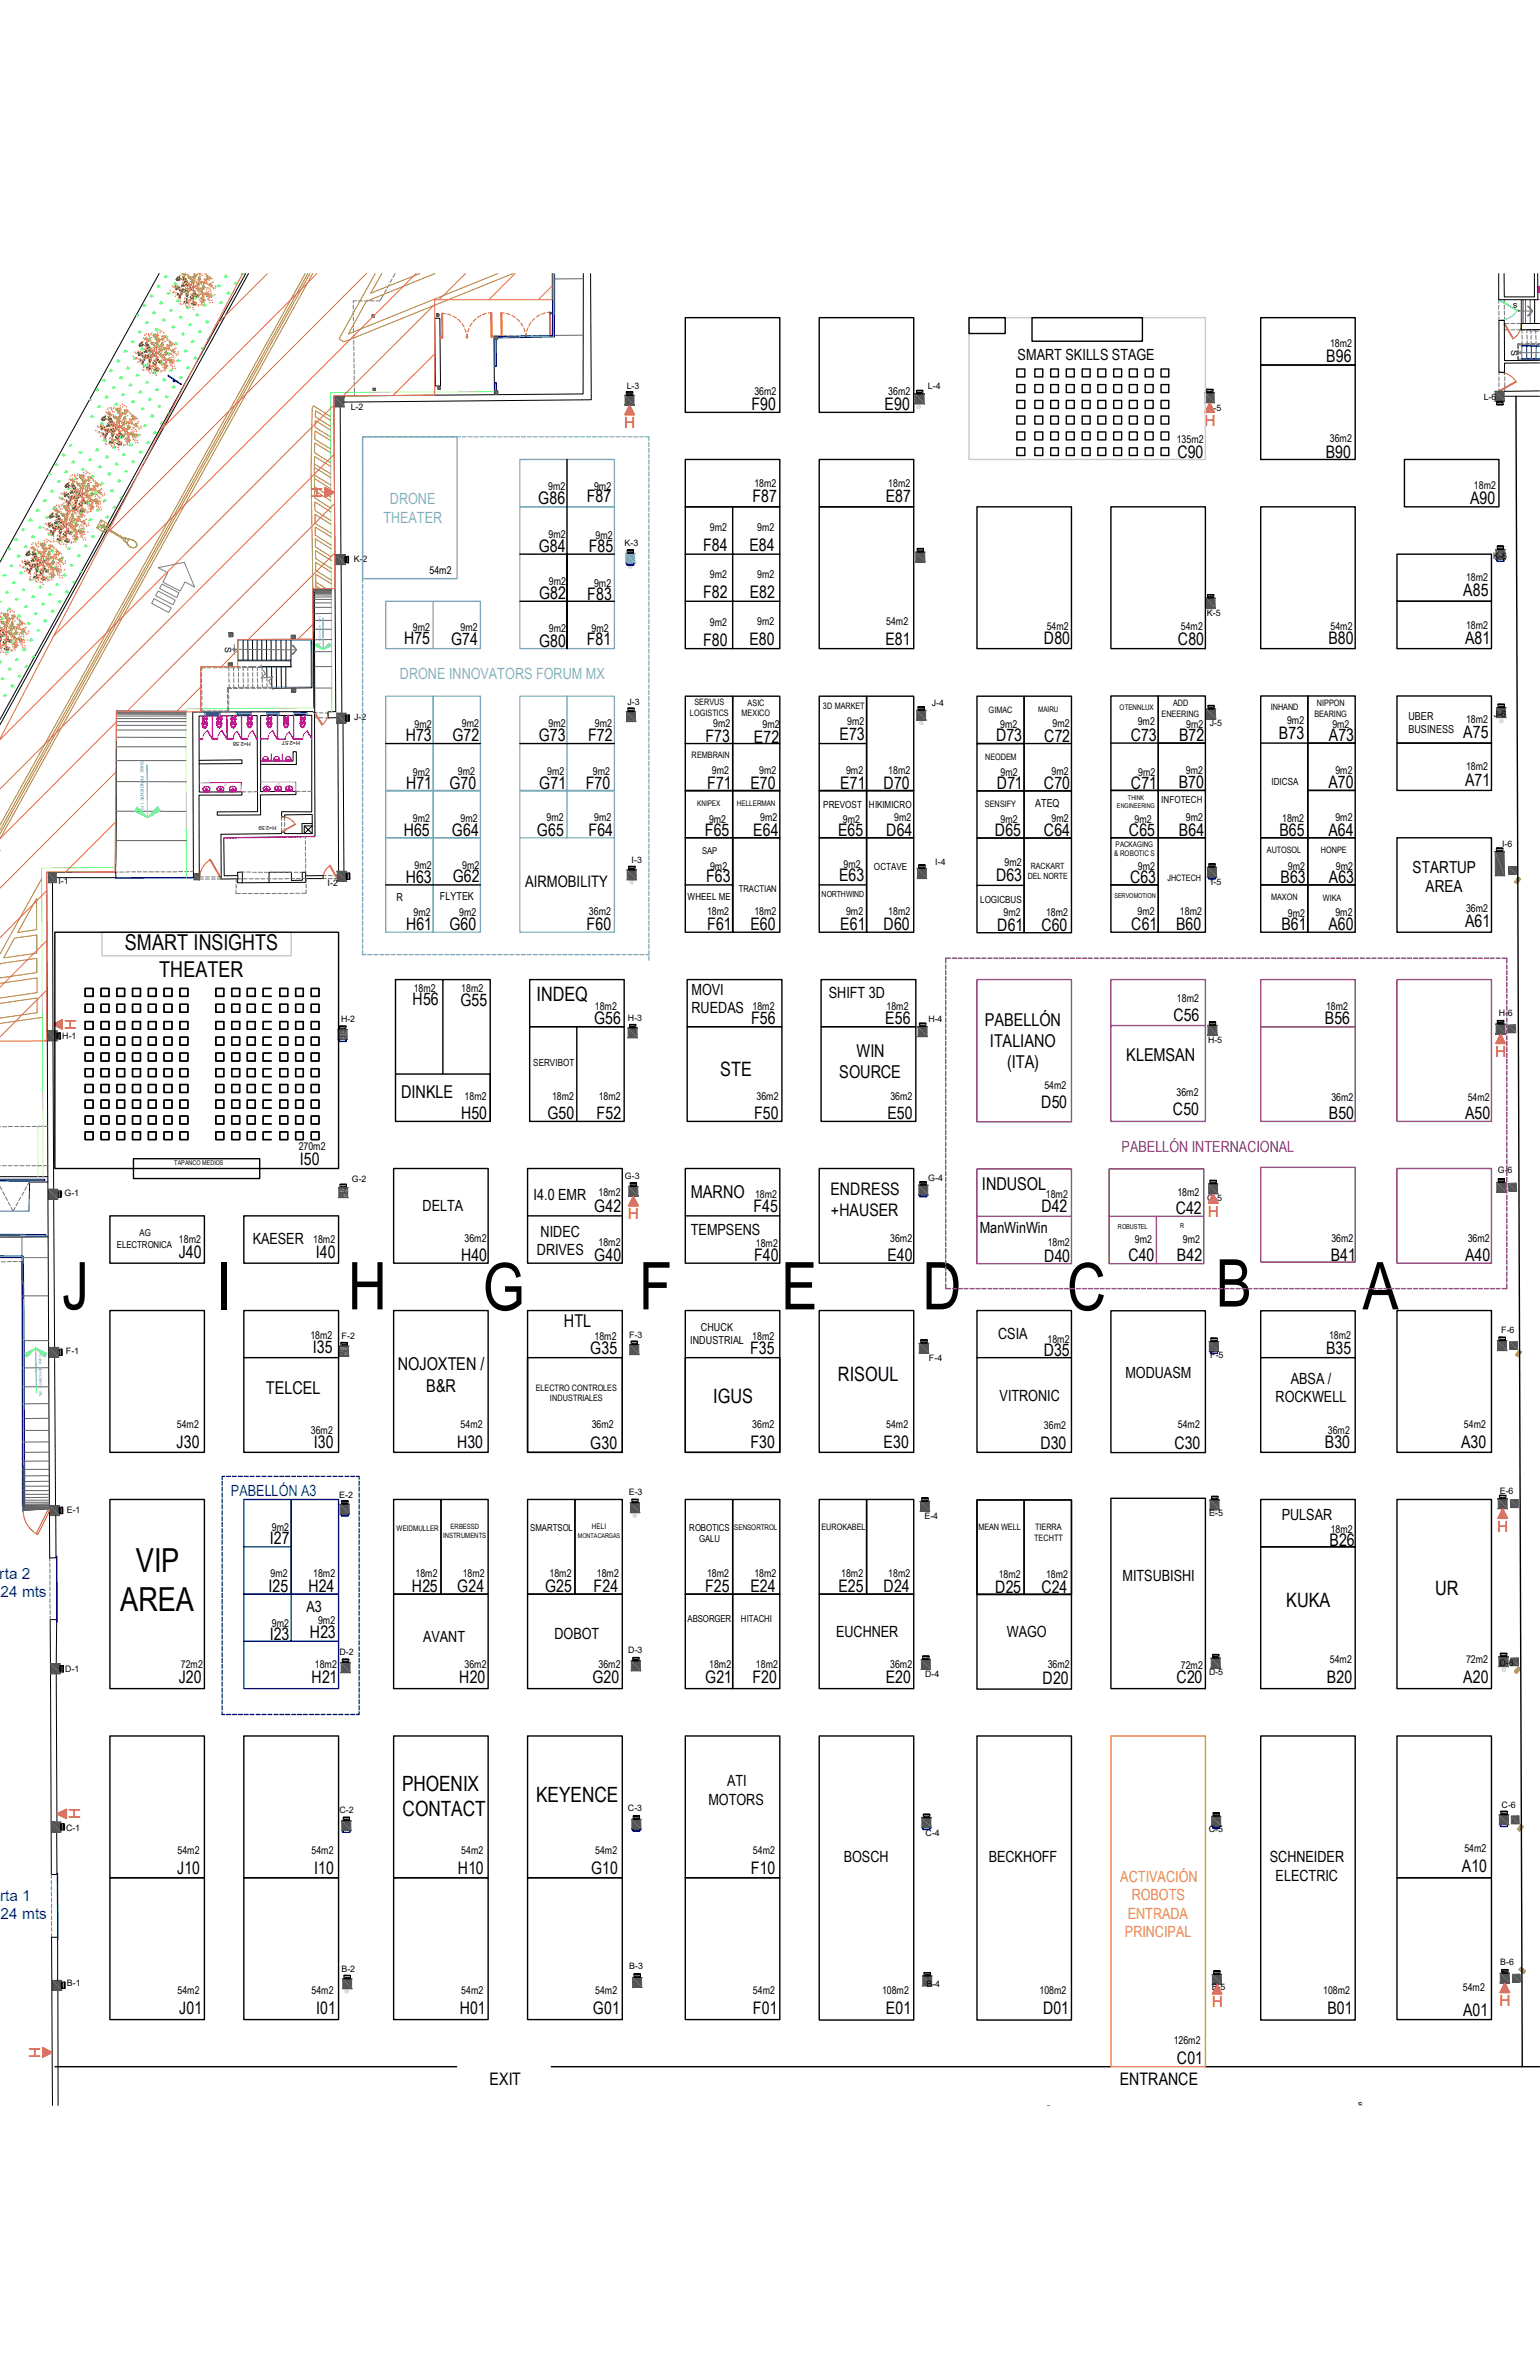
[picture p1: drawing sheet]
<svg xmlns="http://www.w3.org/2000/svg" width="279mm" height="432mm" viewBox="0 0 279 432" stroke-linecap="round" stroke-linejoin="round" font-family="sans-serif">
<defs><g id="words">
<g font-size="12">
<text x="11.3" y="237.7">J</text>
<text x="39.2" y="237.7">I</text>
<text x="63.1" y="237.7">H</text>
<text x="87.6" y="237.8">G</text>
<text x="115.9" y="237.7">F</text>
<text x="141.7" y="237.7">E</text>
<text x="167.4" y="237.7">D</text>
<text x="193.6" y="237.8">C</text>
<text x="220.6" y="237.2">B</text>
<text x="247.2" y="237.7">A</text>
</g>
<g font-size="6">
<text x="24.6" y="285.2">VIP</text>
<text x="21.8" y="292.4">AREA</text>
</g>
<g font-size="4">
<text x="22.6" y="172.5">SMART INSIGHTS</text>
<text x="28.9" y="177.2">THEATER</text>
</g>
<g font-size="3.8">
<text x="72.9" y="325.1">PHOENIX</text>
<text x="73" y="329.7">CONTACT</text>
<text x="97.3" y="327.1">KEYENCE</text>
</g>
<g font-size="3.6">
<text x="97.3" y="181.7">INDEQ</text>
<text x="130.7" y="195.3">STE</text>
<text x="152" y="250.7">RISOUL</text>
<text x="129.4" y="254.6">IGUS</text>
<text x="233.3" y="291.6">KUKA</text>
<text x="260.4" y="289.5">UR</text>
</g>
<g font-size="3.2">
<text x="155.4" y="191.9">WIN</text>
<text x="178.7" y="186.2">PABELLÓN</text>
<text x="179.6" y="190">ITALIANO</text>
<text x="152.3" y="195.7">SOURCE</text>
<text x="182.7" y="193.9">(ITA)</text>
<text x="204.3" y="192.6">KLEMSAN</text>
<text x="72.8" y="199.2">DINKLE</text>
<text x="178.1" y="215.9">INDUSOL</text>
<text x="125.3" y="217.4">MARNO</text>
<text x="102.3" y="240.9">HTL</text>
<text x="72.2" y="248.7">NOJOXTEN /</text>
<text x="48.3" y="253">TELCEL</text>
<text x="77.3" y="252.6">B&amp;R</text>
</g>
<g font-size="3.1">
<text x="240.6" y="65.7">B96</text>
<text x="136.3" y="74.5">F90</text>
<text x="160.5" y="74.5">E90</text>
<text x="213.6" y="83.2">C90</text>
<text x="240.5" y="83.1">B90</text>
<text x="97.7" y="91.5">G86</text>
<text x="106.5" y="91.1">F87</text>
<text x="136.5" y="91.1">F87</text>
<text x="160.7" y="91.1">E87</text>
<text x="266.7" y="91.5">A90</text>
<text x="97.7" y="100.2">G84</text>
<text x="106.8" y="100.2">F85</text>
<text x="127.6" y="100">F84</text>
<text x="136" y="100">E84</text>
<text x="97.8" y="108.8">G82</text>
<text x="106.6" y="108.8">F83</text>
<text x="127.6" y="108.6">F82</text>
<text x="136" y="108.6">E82</text>
<text x="265.5" y="108.2">A85</text>
<text x="73.3" y="117">H75</text>
<text x="81.8" y="117.1">G74</text>
<text x="97.8" y="117.4">G80</text>
<text x="106.5" y="117.1">F81</text>
<text x="127.6" y="117.2">F80</text>
<text x="136" y="117.1">E80</text>
<text x="160.7" y="117.1">E81</text>
<text x="189.4" y="117">D80</text>
<text x="213.7" y="117">C80</text>
<text x="241" y="117">B80</text>
<text x="265.8" y="116.8">A81</text>
<text x="73.6" y="134.5">H73</text>
<text x="82.1" y="134.5">G72</text>
<text x="97.7" y="134.6">G73</text>
<text x="106.7" y="134.6">F72</text>
<text x="128" y="134.7">F73</text>
<text x="136.8" y="134.9">E72</text>
<text x="152.3" y="134.2">E73</text>
<text x="180.7" y="134.5">D73</text>
<text x="189.4" y="134.7">C72</text>
<text x="205.1" y="134.6">C73</text>
<text x="213.9" y="134.5">B72</text>
<text x="232" y="134.1">B73</text>
<text x="241.1" y="134.5">A73</text>
<text x="265.5" y="134">A75</text>
<text x="73.7" y="143.2">H71</text>
<text x="81.5" y="143.2">G70</text>
<text x="97.8" y="143.2">G71</text>
<text x="106.3" y="143.2">F70</text>
<text x="128.3" y="143.2">F71</text>
<text x="136.1" y="143.2">E70</text>
<text x="152.4" y="143.2">E71</text>
<text x="160.3" y="143.2">D70</text>
<text x="180.8" y="143.2">D71</text>
<text x="189.4" y="143.2">C70</text>
<text x="205.2" y="143.1">C71</text>
<text x="213.9" y="143.1">B70</text>
<text x="241" y="143.1">A70</text>
<text x="265.8" y="142.6">A71</text>
<text x="73.2" y="151.7">H65</text>
<text x="82" y="151.7">G64</text>
<text x="97.4" y="151.7">G65</text>
<text x="106.8" y="151.7">F64</text>
<text x="127.9" y="151.7">F65</text>
<text x="136.7" y="151.7">E64</text>
<text x="152.1" y="151.7">E65</text>
<text x="160.8" y="151.7">D64</text>
<text x="180.5" y="151.7">D65</text>
<text x="189.4" y="151.8">C64</text>
<text x="204.8" y="151.7">C65</text>
<text x="213.9" y="151.7">B64</text>
<text x="232.1" y="151.7">B65</text>
<text x="241" y="151.7">A64</text>
<text x="73.6" y="160.2">H63</text>
<text x="82.1" y="160.1">G62</text>
<text x="128.1" y="160.1">F63</text>
<text x="152.2" y="159.9">E63</text>
<text x="180.7" y="159.9">D63</text>
<text x="205" y="160.2">C63</text>
<text x="232.3" y="160.2">B63</text>
<text x="241.1" y="160.2">A63</text>
<text x="73.7" y="168.9">H61</text>
<text x="81.5" y="168.9">G60</text>
<text x="106.4" y="168.9">F60</text>
<text x="128.3" y="168.9">F61</text>
<text x="136.1" y="168.9">E60</text>
<text x="152.4" y="168.9">E61</text>
<text x="160.3" y="168.9">D60</text>
<text x="180.9" y="168.9">D61</text>
<text x="188.9" y="169">C60</text>
<text x="205.2" y="168.9">C61</text>
<text x="213.4" y="168.9">B60</text>
<text x="232.5" y="168.8">B61</text>
<text x="241" y="168.8">A60</text>
<text x="265.8" y="168.3">A61</text>
<text x="74.8" y="182.5">H56</text>
<text x="83.5" y="182.5">G55</text>
<text x="107.8" y="185.8">G56</text>
<text x="136.3" y="185.8">F56</text>
<text x="160.6" y="185.8">E56</text>
<text x="212.9" y="185.3">C56</text>
<text x="240.4" y="185.8">B56</text>
<text x="83.7" y="203.2">H50</text>
<text x="99.3" y="203.1">G50</text>
<text x="108.2" y="203.2">F52</text>
<text x="136.8" y="203.2">F50</text>
<text x="161" y="203.2">E50</text>
<text x="188.9" y="201.1">D50</text>
<text x="212.8" y="202.4">C50</text>
<text x="241.1" y="203.2">B50</text>
<text x="265.8" y="203.2">A50</text>
<text x="54.4" y="211.5">I50</text>
<text x="107.8" y="220">G42</text>
<text x="136.7" y="220">F45</text>
<text x="150.7" y="216.9">ENDRESS</text>
<text x="150.7" y="220.7">+HAUSER</text>
<text x="188.9" y="220">D42</text>
<text x="213.3" y="220.4">C42</text>
<text x="32.4" y="228.4">J40</text>
<text x="57.3" y="228.4">I40</text>
<text x="83.7" y="228.9">H40</text>
<text x="107.8" y="228.9">G40</text>
<text x="136.8" y="228.9">F40</text>
<text x="161" y="228.9">E40</text>
<text x="189.4" y="229">D40</text>
<text x="204.7" y="228.9">C40</text>
<text x="213.5" y="228.9">B42</text>
<text x="241.4" y="228.9">B41</text>
<text x="265.8" y="228.9">A40</text>
<text x="56.8" y="245.7">I35</text>
<text x="107.1" y="245.7">G35</text>
<text x="136.1" y="245.7">F35</text>
<text x="240.6" y="245.7">B35</text>
<text x="189.4" y="246.1">D35</text>
<text x="32" y="262.9">J30</text>
<text x="56.9" y="262.9">I30</text>
<text x="82.9" y="262.9">H30</text>
<text x="107.1" y="262.9">G30</text>
<text x="136.1" y="262.9">F30</text>
<text x="160.3" y="262.9">E30</text>
<text x="188.8" y="263">D30</text>
<text x="213.1" y="262.9">C30</text>
<text x="240.4" y="262.9">B30</text>
<text x="265.1" y="262.9">A30</text>
<text x="49" y="280.3">I27</text>
<text x="241.2" y="280.6">B26</text>
<text x="48.7" y="289">I25</text>
<text x="56" y="289">H24</text>
<text x="74.7" y="289">H25</text>
<text x="83" y="289">G24</text>
<text x="98.9" y="289">G25</text>
<text x="107.7" y="289">F24</text>
<text x="127.9" y="289">F25</text>
<text x="136.1" y="289">E24</text>
<text x="152.1" y="289">E25</text>
<text x="160.3" y="289">D24</text>
<text x="180.6" y="289.1">D25</text>
<text x="188.9" y="289.1">C24</text>
<text x="48.9" y="297.7">I23</text>
<text x="56.2" y="297.3">H23</text>
<text x="32.4" y="305.5">J20</text>
<text x="56.5" y="305.5">H21</text>
<text x="83.3" y="305.5">H20</text>
<text x="107.5" y="305.5">G20</text>
<text x="127.9" y="305.5">G21</text>
<text x="136.5" y="305.5">F20</text>
<text x="160.7" y="305.5">E20</text>
<text x="189.1" y="305.6">D20</text>
<text x="213.4" y="305.5">C20</text>
<text x="240.8" y="305.5">B20</text>
<text x="265.5" y="305.5">A20</text>
<text x="32.1" y="340.1">J10</text>
<text x="57" y="340.1">I10</text>
<text x="83.1" y="340.1">H10</text>
<text x="107.2" y="340.1">G10</text>
<text x="136.2" y="340.1">F10</text>
<text x="265.2" y="339.8">A10</text>
<text x="32.5" y="365.6">J01</text>
<text x="57.4" y="365.6">I01</text>
<text x="83.4" y="365.6">H01</text>
<text x="107.6" y="365.6">G01</text>
<text x="136.6" y="365.6">F01</text>
<text x="160.7" y="365.6">E01</text>
<text x="189.2" y="365.6">D01</text>
<text x="240.8" y="365.6">B01</text>
<text x="265.4" y="365.8">A01</text>
<text x="213.5" y="374.6">C01</text>
<text x="88.8" y="378.5">EXIT</text>
<text x="203.2" y="378.4">ENTRANCE</text>
</g>
<g font-size="3">
<text x="256.3" y="158.4">STARTUP</text>
<text x="258.7" y="161.9">AREA</text>
</g>
<text font-size="2.9" x="95.3" y="161">AIRMOBILITY</text>
<g font-size="2.8">
<text x="184.6" y="65.4">SMART SKILLS STAGE</text>
<text x="125.5" y="180.5">MOVI</text>
<text x="125.5" y="183.9">RUEDAS</text>
<text x="150.4" y="181.1">SHIFT 3D</text>
<text x="76.7" y="219.8">DELTA</text>
<text x="96.8" y="217.8">I4.0 EMR</text>
<text x="45.8" y="225.9">KAESER</text>
<text x="97.4" y="227.8">DRIVES</text>
<text x="98.1" y="224.5">NIDEC</text>
<text x="125.3" y="224.1">TEMPSENS</text>
<text x="177.8" y="223.8">ManWinWin</text>
<text x="181.1" y="243">CSIA</text>
<text x="204.2" y="250.1">MODUASM</text>
<text x="234.2" y="251.1">ABSA /</text>
<text x="181.3" y="254.3">VITRONIC</text>
<text x="231.4" y="254.5">ROCKWELL</text>
<text x="232.5" y="275.8">PULSAR</text>
<text x="203.6" y="287">MITSUBISHI</text>
<text x="55.6" y="292.6">A3</text>
<text x="76.8" y="297.9">AVANT</text>
<text x="100.6" y="297.4">DOBOT</text>
<text x="151.7" y="297.1">EUCHNER</text>
<text x="182.7" y="297.1">WAGO</text>
<text x="128.5" y="327.5">MOTORS</text>
<text x="131.9" y="324.1">ATI</text>
<text x="153.1" y="338">BOSCH</text>
<text x="179.4" y="338">BECKHOFF</text>
<text x="230.4" y="338">SCHNEIDER</text>
<text x="231.4" y="341.3">ELECTRIC</text>
</g>
<g font-size="2.8" fill="#f00">
<text x="113.2" y="77.8">H</text>
<text x="218.5" y="77.3">H</text>
<text x="56.5" y="88.4" transform="rotate(90 56.5 88.4)">H</text>
<text x="13.8" y="186.9" transform="rotate(-90 13.8 186.9)">H</text>
<text x="271.3" y="191.9">H</text>
<text x="113.9" y="221.3">H</text>
<text x="219.1" y="220.9">H</text>
<text x="271.7" y="278">H</text>
<text x="14.5" y="330.2" transform="rotate(-90 14.5 330.2)">H</text>
<text x="219.8" y="364.4">H</text>
<text x="272" y="364.2">H</text>
<text x="5.3" y="371.6" transform="rotate(90 5.3 371.6)">H</text>
</g>
<g font-size="2.8" fill="#7aafdf">
<text x="69.6" y="94.9">THEATER</text>
<text x="70.7" y="91.6">DRONE</text>
<text x="72.5" y="123.2">DRONE INNOVATORS FORUM MX</text>
</g>
<text font-size="2.8" fill="#93278f" x="203.5" y="209.1">PABELLÓN INTERNACIONAL</text>
<g font-size="2.8" fill="#00f">
<text x="41.9" y="271.6">PABELLÓN A3</text>
<text x="0" y="286.6">rta 2</text>
<text x="-.7" y="289.9">.24 mts</text>
<text x="0" y="345">rta 1</text>
<text x="-.6" y="348.4">.24 mts</text>
</g>
<g font-size="2.8" fill="#f8991e">
<text x="203.2" y="341.6">ACTIVACIÓN</text>
<text x="205.3" y="344.9">ROBOTS</text>
<text x="204.1" y="351.6">PRINCIPAL</text>
<text x="204.6" y="348.2">ENTRADA</text>
</g>
<g font-size="2">
<text x="255.5" y="130.6">UBER</text>
<text x="255.5" y="133">BUSINESS</text>
<text x="187.8" y="146.4">ATEQ</text>
<text x="72" y="163.4">R</text>
<text x="79.8" y="163.4">FLYTEK</text>
<text x="125.2" y="244">INDUSTRIAL</text>
<text x="127.2" y="241.6">CHUCK</text>
</g>
<g font-size="1.9">
<text x="241.3" y="63">18m2</text>
<text x="136.9" y="71.8">36m2</text>
<text x="161.2" y="71.8">36m2</text>
<text x="213.5" y="80.4">135m2</text>
<text x="241.3" y="80.3">36m2</text>
<text x="99.4" y="88.9">9m2</text>
<text x="107.8" y="88.9">9m2</text>
<text x="136.9" y="88.3">18m2</text>
<text x="161.2" y="88.3">18m2</text>
<text x="267.4" y="88.8">18m2</text>
<text x="99.5" y="97.6">9m2</text>
<text x="108" y="97.8">9m2</text>
<text x="128.8" y="96.4">9m2</text>
<text x="137.4" y="96.4">9m2</text>
<text x="77.9" y="104.2">54m2</text>
<text x="99.6" y="106.1">9m2</text>
<text x="107.8" y="106.5">9m2</text>
<text x="128.8" y="104.9">9m2</text>
<text x="137.4" y="104.9">9m2</text>
<text x="266" y="105.5">18m2</text>
<text x="128.8" y="113.5">9m2</text>
<text x="137.4" y="113.4">9m2</text>
<text x="160.8" y="113.4">54m2</text>
<text x="74.9" y="114.5">9m2</text>
<text x="83.6" y="114.6">9m2</text>
<text x="99.6" y="114.8">9m2</text>
<text x="107.3" y="114.7">9m2</text>
<text x="189.9" y="114.4">54m2</text>
<text x="214.3" y="114.4">54m2</text>
<text x="241.4" y="114.4">54m2</text>
<text x="266" y="114.1">18m2</text>
<text x="99.5" y="132">9m2</text>
<text x="129.4" y="132">9m2</text>
<text x="153.7" y="131.5">9m2</text>
<text x="206.4" y="131.7">9m2</text>
<text x="233.5" y="131.4">9m2</text>
<text x="266" y="131.3">18m2</text>
<text x="75.2" y="132.1">9m2</text>
<text x="83.8" y="132">9m2</text>
<text x="107.9" y="132">9m2</text>
<text x="138.3" y="132.1">9m2</text>
<text x="181.5" y="132.2">9m2</text>
<text x="191" y="132">9m2</text>
<text x="215.2" y="132.1">9m2</text>
<text x="241.7" y="132.1">9m2</text>
<text x="74.9" y="140.8">9m2</text>
<text x="83.1" y="140.7">9m2</text>
<text x="99.3" y="140.6">9m2</text>
<text x="107.6" y="140.7">9m2</text>
<text x="129.2" y="140.5">9m2</text>
<text x="137.8" y="140.5">9m2</text>
<text x="153.5" y="140.5">9m2</text>
<text x="161.2" y="140.5">18m2</text>
<text x="181.5" y="140.8">9m2</text>
<text x="190.8" y="140.6">9m2</text>
<text x="206.5" y="140.8">9m2</text>
<text x="215.1" y="140.5">9m2</text>
<text x="242.3" y="140.5">9m2</text>
<text x="266" y="139.8">18m2</text>
<text x="74.9" y="149.2">9m2</text>
<text x="83.5" y="149.1">9m2</text>
<text x="99.2" y="149">9m2</text>
<text x="107.8" y="149.1">9m2</text>
<text x="128.6" y="149.4">9m2</text>
<text x="137.9" y="149.1">9m2</text>
<text x="152.9" y="149.4">9m2</text>
<text x="162.2" y="149.1">9m2</text>
<text x="181.5" y="149.4">9m2</text>
<text x="190.8" y="149.2">9m2</text>
<text x="205.9" y="149.4">9m2</text>
<text x="215.1" y="149.1">9m2</text>
<text x="232.6" y="149.3">18m2</text>
<text x="242.3" y="149.1">9m2</text>
<text x="75.2" y="157.8">9m2</text>
<text x="83.9" y="157.6">9m2</text>
<text x="128.8" y="157.9">9m2</text>
<text x="153" y="157.6">9m2</text>
<text x="182.2" y="157.2">9m2</text>
<text x="206.5" y="157.9">9m2</text>
<text x="233.6" y="157.9">9m2</text>
<text x="242.4" y="157.9">9m2</text>
<text x="75" y="166.3">9m2</text>
<text x="83.3" y="166.3">9m2</text>
<text x="106.8" y="166.1">36m2</text>
<text x="128.3" y="166.1">18m2</text>
<text x="136.9" y="166.1">18m2</text>
<text x="153.5" y="166.1">9m2</text>
<text x="161.2" y="166.1">18m2</text>
<text x="182.1" y="166.2">9m2</text>
<text x="189.8" y="166.2">18m2</text>
<text x="206.4" y="166.1">9m2</text>
<text x="214.1" y="166.1">18m2</text>
<text x="233.7" y="166.5">9m2</text>
<text x="242.3" y="166.2">9m2</text>
<text x="266" y="165.6">36m2</text>
<text x="75.1" y="180.1">18m2</text>
<text x="83.7" y="180.1">18m2</text>
<text x="107.9" y="183.4">18m2</text>
<text x="136.5" y="183.4">18m2</text>
<text x="160.8" y="183.4">18m2</text>
<text x="213.5" y="181.8">18m2</text>
<text x="240.6" y="183.4">18m2</text>
<text x="189.5" y="197.7">54m2</text>
<text x="84.3" y="199.7">18m2</text>
<text x="100.2" y="199.7">18m2</text>
<text x="108.6" y="199.7">18m2</text>
<text x="137.2" y="199.7">36m2</text>
<text x="161.5" y="199.7">36m2</text>
<text x="213.4" y="199">36m2</text>
<text x="241.6" y="199.8">36m2</text>
<text x="266.3" y="199.8">54m2</text>
<text x="54.2" y="208.7">270m2</text>
<text x="108.6" y="217.1">18m2</text>
<text x="137" y="217.5">18m2</text>
<text x="189.7" y="217.4">18m2</text>
<text x="213.6" y="217">18m2</text>
<text x="32.5" y="225.6">18m2</text>
<text x="56.8" y="225.6">18m2</text>
<text x="84.3" y="225.5">36m2</text>
<text x="108.6" y="226.1">18m2</text>
<text x="137.1" y="226.4">18m2</text>
<text x="161.5" y="225.5">36m2</text>
<text x="190.1" y="226.1">18m2</text>
<text x="205.9" y="225.6">9m2</text>
<text x="214.6" y="225.6">9m2</text>
<text x="241.6" y="225.5">36m2</text>
<text x="266.3" y="225.5">36m2</text>
<text x="56.3" y="243.1">18m2</text>
<text x="107.9" y="243.2">18m2</text>
<text x="136.5" y="243.2">18m2</text>
<text x="190" y="243.8">18m2</text>
<text x="241.1" y="243.1">18m2</text>
<text x="32.1" y="259.3">54m2</text>
<text x="56.4" y="260.3">36m2</text>
<text x="83.6" y="259.3">54m2</text>
<text x="107.4" y="259.2">36m2</text>
<text x="136.5" y="259.3">36m2</text>
<text x="160.8" y="259.3">54m2</text>
<text x="189.4" y="259.3">36m2</text>
<text x="213.7" y="259.3">54m2</text>
<text x="240.9" y="260.3">36m2</text>
<text x="265.6" y="259.3">54m2</text>
<text x="49.3" y="277.9">9m2</text>
<text x="241.4" y="278.2">18m2</text>
<text x="49.1" y="286.3">9m2</text>
<text x="56.8" y="286.3">18m2</text>
<text x="75.4" y="286.3">18m2</text>
<text x="83.9" y="286.3">18m2</text>
<text x="99.7" y="286.3">18m2</text>
<text x="108.3" y="286.3">18m2</text>
<text x="128.3" y="286.3">18m2</text>
<text x="136.9" y="286.3">18m2</text>
<text x="152.6" y="286.3">18m2</text>
<text x="161.2" y="286.3">18m2</text>
<text x="181.2" y="286.3">18m2</text>
<text x="189.8" y="286.3">18m2</text>
<text x="49.3" y="295.2">9m2</text>
<text x="57.7" y="294.9">9m2</text>
<text x="32.8" y="302.7">72m2</text>
<text x="57.1" y="302.7">18m2</text>
<text x="84.3" y="302.7">36m2</text>
<text x="108.6" y="302.7">36m2</text>
<text x="128.7" y="302.7">18m2</text>
<text x="137.2" y="302.7">18m2</text>
<text x="161.5" y="302.7">36m2</text>
<text x="190.1" y="302.8">36m2</text>
<text x="214.2" y="302.9">72m2</text>
<text x="241.3" y="301.8">54m2</text>
<text x="266" y="301.8">72m2</text>
<text x="32.2" y="336.5">54m2</text>
<text x="56.5" y="336.5">54m2</text>
<text x="83.7" y="336.5">54m2</text>
<text x="108" y="336.5">54m2</text>
<text x="136.6" y="336.5">54m2</text>
<text x="265.7" y="336.2">54m2</text>
<text x="32.2" y="361.9">54m2</text>
<text x="56.5" y="361.9">54m2</text>
<text x="83.7" y="361.9">54m2</text>
<text x="108" y="361.9">54m2</text>
<text x="136.6" y="361.9">54m2</text>
<text x="160" y="361.9">108m2</text>
<text x="188.6" y="362">108m2</text>
<text x="240.1" y="361.9">108m2</text>
<text x="265.4" y="361.4">54m2</text>
<text x="212.9" y="370.9">126m2</text>
</g>
<g font-size="1.8">
<text x="230.7" y="142.5">IDICSA</text>
<text x="149.3" y="146.6">PREVOST</text>
<text x="157.7" y="146.6">HIKIMICRO</text>
<text x="210.7" y="145.8">INFOTECH</text>
<text x="158.5" y="157.9">OCTAVE</text>
<text x="124.8" y="163.3">WHEEL ME</text>
<text x="177.8" y="163.9">LOGICBUS</text>
<text x="96.7" y="193.5">SERVIBOT</text>
</g>
<g font-size="1.7">
<text x="127.4" y="155">SAP</text>
<text x="134" y="162">TRACTIAN</text>
<text x="21.2" y="226.4">ELECTRONICA</text>
<text x="25.3" y="224.4">AG</text>
<text x="96.2" y="277.8">SMARTSOL</text>
<text x="125" y="277.8">ROBOTICS</text>
<text x="126.8" y="279.9">GALU</text>
<text x="124.7" y="294.4">ABSORGER</text>
<text x="134.4" y="294.4">HITACHI</text>
</g>
<g font-size="1.6">
<text x="275.3" y="55" transform="rotate(180 275.3 55)">s</text>
<text x="274.2" y="63.6" transform="rotate(90 274.2 63.6)">S</text>
<text x="113.7" y="70.6">L-3</text>
<text x="168.3" y="70.6">L-4</text>
<text x="63.6" y="74.3">L-2</text>
<text x="219.3" y="74.5">L-5</text>
<text x="269.2" y="72.7">L-6</text>
<text x="113.3" y="99.1">K-3</text>
<text x="270.9" y="101.4">K-6</text>
<text x="64.2" y="102">K-2</text>
<text x="219" y="111.7">K-5</text>
<text x="40.8" y="117.3" transform="rotate(89 40.8 117.3)">S</text>
<text x="64.2" y="130.7">J-2</text>
<text x="113.9" y="127.9">J-3</text>
<text x="125.2" y="129.9">LOGISTICS</text>
<text x="126" y="128">SERVUS</text>
<text x="134.5" y="130">MEXICO</text>
<text x="135.6" y="128.1">ASIC</text>
<text x="149.3" y="128.7">3D MARKET</text>
<text x="169" y="128.1">J-4</text>
<text x="179.4" y="129.5">GIMAC</text>
<text x="210.7" y="130.1">ENEERING</text>
<text x="212.8" y="128.2">ADD</text>
<text x="219.5" y="131.8">J-5</text>
<text x="230.6" y="128.9">INHAND</text>
<text x="238.5" y="130.1">BEARING</text>
<text x="238.9" y="128.2">NIPPON</text>
<text x="271" y="130.1">J-6</text>
<text x="125.5" y="137.7">REMBRAIN</text>
<text x="178.7" y="138">NEODEM</text>
<text x="178.7" y="146.5">SENSIFY</text>
<text x="229.9" y="154.9">AUTOSOL</text>
<text x="239.7" y="154.8">HONPE</text>
<text x="272.5" y="153.6">I-6</text>
<text x="10.6" y="160.5" transform="rotate(-1 10.6 160.5)">I-1</text>
<text x="59.4" y="160.8">I-2</text>
<text x="114.6" y="156.7">I-3</text>
<text x="169.7" y="157">I-4</text>
<text x="186.5" y="159.6">DEL NORTE</text>
<text x="187" y="157.7">RACKART</text>
<text x="211.8" y="160">JHCTECH</text>
<text x="219.7" y="160.6">I-5</text>
<text x="230.6" y="163.4">MAXON</text>
<text x="240" y="163.5">WIKA</text>
<text x="61.9" y="185.5">H-2</text>
<text x="113.9" y="185.3">H-3</text>
<text x="168.4" y="185.5">H-4</text>
<text x="271.9" y="184.4">H-6</text>
<text x="11.3" y="188.6">H-1</text>
<text x="219.2" y="189.3">H-5</text>
<text x="63.8" y="214.5">G-2</text>
<text x="113.4" y="214">G-3</text>
<text x="168.4" y="214.3">G-4</text>
<text x="271.7" y="213">G-6</text>
<text x="11.7" y="217.2">G-1</text>
<text x="219" y="218">G-5</text>
<text x="11.9" y="245.8">F-1</text>
<text x="62" y="243">F-2</text>
<text x="114.2" y="242.8">F-3</text>
<text x="272.4" y="242">F-6</text>
<text x="168.5" y="247.1">F-4</text>
<text x="219.6" y="246.5">F-5</text>
<text x="97.2" y="252.4">ELECTRO CONTROLES</text>
<text x="99.8" y="254.4">INDUSTRIALES</text>
<text x="12.1" y="274.7" transform="rotate(-1 12.1 274.7)">E-1</text>
<text x="61.5" y="271.9">E-2</text>
<text x="114.1" y="271.4">E-3</text>
<text x="167.7" y="275.8">E-4</text>
<text x="219.4" y="275.2">E-5</text>
<text x="272.1" y="271.2">E-6</text>
<text x="149" y="277.8">EUROKABEL</text>
<text x="177.5" y="277.8">MEAN WELL</text>
<text x="187.6" y="279.7">TECHTT</text>
<text x="187.8" y="277.8">TIERRA</text>
<text x="11.8" y="303.4" transform="rotate(-2 11.8 303.4)">D-1</text>
<text x="61.6" y="300.5">D-2</text>
<text x="114" y="300.1">D-3</text>
<text x="167.8" y="304.4">D-4</text>
<text x="219.3" y="304">D-5</text>
<text x="272" y="302.3">D-6</text>
<text x="61.6" y="329.2">C-2</text>
<text x="113.9" y="328.7">C-3</text>
<text x="272.4" y="328.1">C-6</text>
<text x="12" y="332.3">C-1</text>
<text x="167.9" y="333.2">C-4</text>
<text x="219.3" y="332.6">C-5</text>
<text x="61.9" y="357.9">B-2</text>
<text x="114.2" y="357.3">B-3</text>
<text x="272.2" y="356.7">B-6</text>
<text x="12.1" y="360.5">B-1</text>
<text x="168.1" y="360.7">B-4</text>
<text x="219.8" y="361.3">B-5</text>
<text x="190.7" y="382.1" transform="rotate(180 190.7 382.1)">s</text>
<text x="247.2" y="381.6" transform="rotate(180 247.2 381.6)">s</text>
</g>
<text font-size="1.5" x="149.1" y="162.9">NORTHWIND</text>
<g font-size="1.4">
<text x="188.3" y="129.2">MAIRU</text>
<text x="203.1" y="128.9">OTENNLUX</text>
<text x="126.5" y="146.3">KNIPEX</text>
<text x="133.7" y="146.3">HELLERMAN</text>
<text x="202.1" y="155.4">&amp; ROBOTIC S</text>
<text x="202.4" y="153.8">PACKAGING</text>
<text x="72" y="277.8">WEIDMULLER</text>
<text x="107.4" y="277.6">HELI</text>
<text x="133.2" y="277.6">SENSORTROL</text>
</g>
<g font-size="1.3">
<text x="80.4" y="279.1">INSTRUMENTS</text>
<text x="81.7" y="277.5">ERBESSD</text>
</g>
<g font-size="1.2">
<text x="202.6" y="146.6">ENGINEERING</text>
<text x="204.6" y="145.2">THINK</text>
<text x="202.2" y="163">SERVOMOTION</text>
<text x="31.6" y="211.5">TAPANCO MEDIOS</text>
<text x="202.8" y="223.1">ROBUSTEL</text>
<text x="214.1" y="222.8">R</text>
<text x="104.8" y="279.1">MONTACARGAS</text>
</g>
<g font-size="1">
<text x="45.5" y="134.6" transform="rotate(-180 45.5 134.6)">H=2.58</text>
<text x="54.4" y="134.6" transform="rotate(-180 54.4 134.6)">H=2.57</text>
<text x="50.2" y="149.9" transform="rotate(-180 50.2 149.9)">H=2.59</text>
</g>
<text font-size=".8" fill="#0ff" x="25.5" y="138.1" transform="rotate(90 25.5 138.1)">SUBE PENDIENTE 11%</text>
<text font-size=".7" fill="#0ff" x="7" y="245.8" transform="rotate(89 7 245.8)">SUBE PENDIENTE 10%</text>
<g font-size=".5" fill="#0ff">
<text x="57.8" y="112.8" transform="rotate(90 57.8 112.8)">E PEN</text>
<text x="57.9" y="111.8" transform="rotate(90 57.9 111.8)">SUB</text>
<text x="57.8" y="114.4" transform="rotate(90 57.8 114.4)">DIENTE</text>
<text x="57.9" y="116.2" transform="rotate(90 57.9 116.2)">13%</text>
</g>
</g></defs>
<path d="M272.9 71.9h6.4" fill="none" stroke="#000" stroke-width=".18"/>
<g fill="#545454">
<path d="M273.7 157.3h1.4z"/>
<path d="M273.7 158.7h1.4z"/>
<path d="M273.7 157.3l1.4 1.4h-1.4z"/>
<path d="M273.7 157.3h1.4v1.4z"/>
</g>
<path d="M273.7 157.3h1.4v1.4h-1.4z" fill="none" stroke="#545454" stroke-width=".18"/>
<g fill="#545454">
<path d="M273.5 186.1l1.5-.1z"/>
<path d="M273.6 187.5h1.4z"/>
<path d="M273.5 186.1l1.5 1.4h-1.4z"/>
<path d="M273.5 186.1h1.5v1.4z"/>
</g>
<path d="M273.5 186.1l1.5-.1v1.5h-1.4z" fill="none" stroke="#545454" stroke-width=".18"/>
<g fill="#545454">
<path d="M273.7 214.8h1.4z"/>
<path d="M273.7 216.2h1.5z"/>
<path d="M273.7 214.8l1.5 1.4h-1.5z"/>
<path d="M273.7 214.8h1.4l.1 1.4z"/>
</g>
<path d="M273.7 214.8l1.4-.1 .1 1.5h-1.5z" fill="none" stroke="#545454" stroke-width=".18"/>
<g fill="#545454">
<path d="M273.9 243.5h1.4z"/>
<path d="M273.9 244.9h1.4z"/>
<path d="M273.9 243.5l1.4 1.4h-1.4z"/>
<path d="M273.9 243.5h1.4v1.4z"/>
</g>
<path d="M273.9 243.5h1.4v1.4h-1.4z" fill="none" stroke="#545454" stroke-width=".18"/>
<g fill="#545454">
<path d="M274 272.2h1.5z"/>
<path d="M274.1 273.6h1.4z"/>
<path d="M274 272.2l1.5 1.4h-1.4z"/>
<path d="M274 272.2h1.5v1.4z"/>
</g>
<path d="M274 272.2h1.5v1.4h-1.4z" fill="none" stroke="#545454" stroke-width=".18"/>
<g fill="#545454">
<path d="M274.1 300.9h1.4z"/>
<path d="M274.1 302.3h1.4z"/>
<path d="M274.1 300.9l1.4 1.4h-1.4z"/>
<path d="M274.1 300.9h1.4v1.4z"/>
</g>
<path d="M274.1 300.9h1.4v1.4h-1.4z" fill="none" stroke="#545454" stroke-width=".18"/>
<g fill="#545454">
<path d="M274.2 329.6h1.4z"/>
<path d="M274.2 331h1.4z"/>
<path d="M274.2 329.6l1.4 1.4h-1.4z"/>
<path d="M274.2 329.6h1.4v1.4z"/>
</g>
<path d="M274.2 329.6h1.4v1.4h-1.4z" fill="none" stroke="#545454" stroke-width=".18"/>
<g fill="#545454">
<path d="M274.4 358.4l1.4-.1z"/>
<path d="M274.4 359.7h1.4z"/>
<path d="M274.4 358.4l1.4 1.3h-1.4z"/>
<path d="M274.4 358.4h1.4v1.3z"/>
</g>
<path d="M274.4 358.4l1.4-.1v1.4h-1.4z" fill="none" stroke="#545454" stroke-width=".18"/>
<g fill="none" stroke="#000" stroke-width=".18">
<path d="M273 54.4h.1M276 54.4v4.3M278.4 54.4v4.3M61.7 73.9l.1 26.8M61.9 102.5l.1 27M36.1 138l7.8-.1v.7h-7.8M37.2 129.2v.8M39.9 129.2v.7M42.9 129.2v.7M45.6 129.2v.7M47.3 138.1h5.9v-1.7h.6v2.4l-6.5-.1M48.4 129.2v.7"/>
<path d="M50.6 129.2v.7M53.3 129.2v.7M55.7 129.2v.7M57.1 130.3v21.5l-16.5 .3 .1 6.9 2.4-.1 .1 .6-3.1 .1v-8.2l11-.1v-.3h.5v.3h5v-3.5l-5 .1v.4h-.5v-1l5.5 .1v-17.6l-9.3 .1v13.8l6.4-.1v.6l-6.5 .1 .1 3.6-7.9 .1v-.6l7.3-.1v-17.4l-10.6 .1 .1 13.8 7.7-.1v.6h-7.8l.1 14.3M59.5 129.7v.6h1.6M61.3 131.3l.1 26.8M62.2 131.3l.2 26.9M10.2 159.3h10.8M43.1 158.9v-.6h.9l-.1 1.9h-.8v-.7M55.2 149.9l1.4 1.4M55.2 149.9h1.4l-1.4 1.4zM55.4 159l3.2-.1v.6h-3.1z"/>
<path d="M55.5 159v-.7h-.7l.1 1.5h-2v-1.5h-4.1v1.9M55.5 159.5v.6l-11.6 .1M56.6 149.5h-1.8v1.8M9.5 160.2l.1 26.9M9.6 188.9l.1 27M9.7 217.7l.2 26.9M9.9 246.4l.2 26.9M10.2 302l.1-8h-1.2l.2 46.2h1v-7.7M10.2 303.8l.1 26.9M10.5 361.3v20.8"/>
</g>
<g fill="none" stroke="#767676" stroke-width=".18">
<path d="M271.9 54.4v.6M271.9 55.4v.7M271.9 56.5v.7M271.9 57.5v.7M272.9 59.9h.9M272.9 56.5l.1 .7M272.9 54.4v.6M272.9 55.4v.7M273 57.5v.7M273.8 58.7l-.9 .1M274.1 58.7h.7M274.1 59.9h.7"/>
<path d="M275.2 58.7h.8M275.2 59.9h.8M276.1 59.9v.6M276.1 59.9h.5M276.9 59.9h.7M277 59.9v.5M277.6 59.9v.2h.4M278 59.9h.7M279.1 59.9h.2M271.9 67.6v.4M271.9 68.4v.7M271.9 69.5v.7"/>
<path d="M271.9 70.5v.5M273 67.6v.4M273 68.4v.7M273 69.5v.7M273 70.5v.5M275.3 63.5v.8M275.3 64.6v.8M275.5 63.6v.7M275.5 64.7v.7M275.5 65.2h.5M276.1 61.9v.7h-.6v.7M276.1 60.8v.8"/>
<path d="M276.3 62.6h-.8v.7M276.4 65.2h.7M276.4 62.4h-1.1v.8M276.6 62.6h.7M276.8 62.4h.7M277 60.8l.1 .7M277.1 61.8v.6M277.4 65.2h.7M277.7 62.6h.7M277.7 60.1v.4M277.8 60.9v.7M277.8 61.9v.5h.8"/>
<path d="M278.3 60.1h.8M278.5 65.2h.7M278.6 60.1v.4M278.6 60.9l.1 .7M278.7 61.9v.5M278.8 62.5h.5M278.9 62.4h.4M57.1 130.3h.5M58 130.3h.6M59 130.3h.5M36.2 159.6h.7M36.2 159.2h.7"/>
<path d="M37.3 159.6h.7M37.3 159.2h.7M38.4 159.6h.7M38.4 159.2h.7M39.4 159.6h.7M39.4 159.2h.7M42.9 159.5l-.1 .6M43.9 143.7h.7M44 158.3h.4M44.7 158.3h.8M45 143.7h.7M45.8 158.3h.7"/>
<path d="M46.7 143.7h-.7M46.9 158.3h.7M48 158.3h.7M49.1 158.3h.6M50.1 158.3h.7M51.1 148.3v.6M51.1 149.3v.7M51.1 150.3v.7M51.2 158.3h.7M51.6 148.3v.6M51.6 149.3v.7M51.6 150.3v.7"/>
<path d="M52.3 158.3h.7M53.3 158.3h.8M53.7 143.6h.7M54.4 158.3h.4M54.8 143.6h.7M55.4 151.8v.4M55.4 152.6v.7M55.4 153.6v.7M55.4 154.7v.7M55.5 155.8v.7M55.5 156.8v.8M55.5 157.9v.4"/>
<path d="M55.6 159.5l-.1 .6M55.8 143.6h.8M58.6 158.9h.6M58.6 159.5h.6M59.6 158.9h.7M59.6 159.5h.7M60.6 159.5h.6M60.6 158.9h.6M42.8 160.5v.7M42.8 161.5v.7h.8M44 162.2h.7M45 162.2h.8"/>
<path d="M46.1 162.2h.8M47.2 162.2h.7M48.3 162.2h.7M49.4 162.2h.7M50.4 162.2h.7M51.5 162.2h.7M53.3 162.1l-.7 .1M53.6 162.1h.8M55.5 160.4v.8M55.5 161.5v.6h-.8"/>
</g>
<g fill="none" stroke="#f0f" stroke-width=".18">
<path d="M279 54.4h.3M279.1 52.5h.3M279.1 52.5v.5l.2 .1M279.1 52.2v.1zM279.1 52.7h.1M279.1 52.5v.1zM279.1 52.5h.1M279.1 52.5h.2l-.2 .1M279.1 52.5v.1M279.1 52.6h.1M279.3 52.9h.1M279.3 52.2h-.2l.1-.2 .1 .2"/>
<path d="M279.3 52.3h.1M279.3 52.7h.1M279.3 52.5h.1M279.3 51.9l-.2 .2v.4M279.3 52.9h-.2h.2M279.3 52.1v.9M279.3 51.9l-.3 .1v1l.3 .2M36.1 134.1h.6l-.6 .1M36.7 131.4h.1M36.7 131.4a.53 .53 0 0 0 .1 .6 .53 .53 0 0 0 .6 .1l.2-.7M36.7 130.4h.2v.1M36.7 130.4l.7 .1"/>
<path d="M36.7 130.6h.3M36.7 131.6l.2 .4M36.7 130.4v.3h.4M36.7 130.4h.2M36.7 131.4v.2M36.7 134.1v.1M36.8 130.1h.1zM36.8 131.5l.2 .5M36.8 131.5h.1M36.8 130.6l-.1 .8M36.8 130.2h.2M36.8 130.2h.1"/>
<path d="M36.8 130.2v.2M36.9 130.2v.2h.5M36.9 131.1a.47 .47 0 0 1 .6 .4 .47 .47 0 0 1-.5 .5l-.3-.5zM36.9 130.5l-.2 .9M37 130.6h.1M36.9 130.6h.4M36.9 130.4h.1M36.9 130.6h.1M36.9 130.6v.1M36.9 130.4v.2M36.9 130.4l.1 .1M36.9 130.4v.3"/>
<path d="M37 131h.1M37 130.4h.1M37 131.9l.1 .1M37 132h.1M37 130.5h.1M37 130.4v.2M37 130.4l.1 .1M37 130.5l-.1 .1M37 130.1h-.2M37 130.4v.2zM37 130.5v.1M37 131.3h.1"/>
<path d="M37 130.5h.2zM37 131.1h.1M37 130.5l.1 .1M37 130.4h.2M37 130.4l.2 .1-.1 .1zM37.1 130.4l.1 .1zM37.1 132h.1M37.1 131.1h.1M37.1 130.6h.1M37.1 130.4h.1M37.1 131.1l-.3 .4M37.1 130.5h.1"/>
<path d="M37.1 130.6h-.1M37.1 130.5l.1-.1zM37.1 130.4l.1 .1M37.1 131.2h.1M37.1 130.4l-.1 .1M37.1 131.2l.1 .3M37.1 130.4h-.1M37.1 130.6l-.2 .1M37.1 132.2h.1M37.1 131.2v.2M37.1 131.2v.3h.1M37.1 130.4v.1"/>
<path d="M37.1 131.5h.1M37.2 130.4h.1M37.2 130.5l-.1 .1M37.2 132h.1M37.2 131.1h.1M37.2 130.4v.1M37.2 131.5h-.1M37.2 130.6h.1M37.2 131.1l.3 .4M37.2 130.5h-.1M37.2 131.4l-.1 .1M37.2 131.3h.1"/>
<path d="M37.2 130.5h.1M37.2 130.5v.1M37.3 132h-.2M37.3 130.4v.2zM37.3 132h-.1M37.3 131h.1M37.3 130.4l.1 .1M37.3 130.5l.1 .1M37.3 132l-.2 .1-.2-.1M37.4 130.4l-.1 .2h.3M37.4 130.4h.1M37.4 130.4v.2z"/>
<path d="M37.4 130.4v.2M37.4 130.5v.1M37.4 130.4v.1M37.4 130.5l.1 .9M37.4 130.5l.2 .9M37.4 130.5h-.2M37.4 130.3h.1zM37.4 130.4h.1zM37.4 130.6h.2M37.5 131.5l-.2 .5M37.5 130v.4M37.5 130.4h.1"/>
<path d="M37.5 130.5h.1M37.5 130.6h.1M37.5 131.5h.1M37.5 130.6l.1 .8M37.5 130.3h.1M37.5 130l.1 .4M37.5 131.4l-.1 .6M37.5 130.4v.1M37.5 132.6l.1-.1 .9 1.6h-.1zM37.6 131.4h.1M37.6 131.3v.1M37.6 130h-.2h.2"/>
<path d="M37.6 132.6l-.6 .6-.2 .9M38.5 130v4.2h1l-.9-.1v-4.1M38.5 134.1v.1M39.3 131.4a.53 .53 0 0 0 .1 .6 .53 .53 0 0 0 .6 .1l.3-.7M39.3 131.4h.1M39.3 131.3v.1M39.4 130.3h.2M39.4 130.4h.7M39.4 130.6h.4M39.4 131.6l.1 .4M39.4 131.4v.2M39.4 130.3v.3h.4"/>
<path d="M39.4 130.3l.2 .1M39.5 134.1v.1M39.5 131.4h.1M39.5 131.5l.1 .5M39.5 131.4v.1M39.5 130.6l-.2 .8M39.5 131.5h.1M39.5 130.2h.1M39.5 130.4h.1M39.5 130.1v.2h.5M39.5 130.4l-.2 1M39.5 130.5l-.2 .9"/>
<path d="M39.5 131.1a.45 .45 0 0 1 .7 .4 .45 .45 0 0 1-.6 .5l-.2-.5zM39.6 131h.1M39.6 130.6h.1M39.6 130.4h.1M39.6 132l.2 .1M39.6 131.9v.1M39.6 130.4v.2M39.6 130.4v.1M39.6 130.5h.2M39.6 130.6h.3M39.6 130.1h-.1M39.6 132h.2"/>
<path d="M39.6 130.5h.5M39.6 130.5h.1M39.7 130.6h.1M39.6 130.9h.1M39.6 130.1h-.2h.2h-.1v.2M39.7 131.1h.1M39.7 130.4v.1zM39.7 131.9l.1 .1M39.7 130.4v.1M39.7 130.4l.1 .1zM39.7 131.3h.1M39.7 130.4l.2 .1z"/>
<path d="M39.7 130.5h.1M39.7 130.4h.1M39.7 130.4l.1 .2M39.7 130.5l.1 .1M39.7 130.4v.2M39.8 130.5v-.1zM39.8 130.4l.1 .1-.1 .1zM39.8 130.5h.1M39.8 130.4h.1M39.8 131.1h.1M39.8 131.4h.1M39.8 130.3v.1"/>
<path d="M39.8 130.6h.1M39.8 130.4v.1zM39.8 132h.1M39.8 130.3h.1M39.8 131.1l-.3 .3M39.8 131.4v.1M39.8 130.4h-.1M39.8 130.6h-.2M39.8 130.5l-.1 .1M39.8 132.2h.1M39.8 131.2v.1M39.8 131.2v.2"/>
<path d="M39.8 131.3v.1M39.8 130.4v.1M39.8 131.5h.1M39.8 131.2v.3M39.8 131.1l.3 .3M39.8 131.2h.1M39.8 130.5v.1M39.8 130.4l.1 .1v-.1M39.9 130.5h-.1M39.9 130.5l-.1 .1M39.9 130.3h-.2M39.9 131.3h.1"/>
<path d="M39.9 130.4h.1M39.9 130.5h.1M39.9 130.4v.1M39.9 131.9l-.1 .1M40 131h.1M40 130.9h.1M40 131.9l-.1 .1M40 130.4h.1M40 130.4v.1M40 132l-.2 .1M40 130.5l.2 .9zM40 130h.3z"/>
<path d="M40 130.4v.1zM40.1 130.3h.1zM40.1 130.4h.1zM40.1 131.4v.1M40.1 130.5h.1l-.1 .1M40.1 130v.4M40.1 130.3h.1M40.1 131.5l-.1 .4M40.1 130.4h.1M40.1 130.5h.1M40.1 130.6l.2 .8M40.1 131.4h.1"/>
<path d="M40.1 131.5h.1M40.1 130.5v.1M40.1 131.5v.2l-.3 .3M40.1 130.6h.2M40.2 131.4v.2M40.2 132.6h.1l.9 1.5h-.1zM40.2 130l.1 .4M40.2 130.4l-.1 .1M40.2 130.3h.1M40.2 131.6l-.2 .4M40.3 130.5h-.5M40.3 131.4h.1"/>
<path d="M40.3 130l-.3-.1 .3 .1M40.3 131.3v.1M40.3 132.6l-.6 .6-.2 .9M41.1 129.9l.1 4.3h1l-.9-.1-.1-4.2M41.2 134.1v.1M41.9 131.3v.1M41.9 130.4l.7 .1M41.9 130.6h.3M41.9 131.6l.2 .4M41.9 130.3v.3h.4M41.9 130.3h.2v.3M41.9 130.3h.6"/>
<path d="M42 131.4v.1M42 131.4l.2 .5-.2-.4M42 131.4h.1M42 131.4a.32 .32 0 0 1 .4-.3 .32 .32 0 0 1 .3 .3M42 130.1h.1M42 130.1v.2M42.1 130.1v.2h.5M42.1 130.5l-.2 .9 .1-.8M42.1 130.5l-.2 .9M42.1 130.3h.1M42.1 132l.2 .1M42.1 130.3v.2"/>
<path d="M42.1 130.6h.1M42.1 130.5v.1M42.1 130.1h-.1M42.2 130.5h.6M42.2 130.1h-.2h.2M42.2 130.9h.1M42.2 130.6h.1M42.2 130.3h.1M42.2 131.9h.1M42.2 130.5h.1M42.2 130.5v-.1v.1M42.2 130.3v.3"/>
<path d="M42.2 130.4v.1M42.2 131.9h.3M42.2 131.3h.1M42.2 130.4h.1M42.2 131.1h.1M42.2 134.1v.1M42.3 130.5h.1M42.3 130.3h.1M42.3 130.6h.1M42.3 130.4v.1M42.3 130.3v.1M42.3 130.3l-.1 .1"/>
<path d="M42.3 130.5l-.1 .1M42.3 130.6h-.1M42.3 131.4h.1M42.3 130.4v.2M42.3 130.4h.1zM42.3 130.4h.1l-.1 .1zM42.3 130.4l.1 .1zM42.3 130.3v.2zM42.3 130.4h.1M42.3 131.1h.1M42.3 132h.1M42.3 132.1h.1"/>
<path d="M42.3 131.2l.1 .1M42.3 131.2v.2M42.3 131.2v.2h.2M42.3 130.4l.1 .1M42.3 130.4l-.1 .1M42.4 131a.49 .49 0 0 0-.4 .6 .49 .49 0 0 0 .5 .4 .55 .55 0 0 0-.2-1M42.4 132h.1M42.4 131.1h.1M42.4 131.3v.1M42.4 130.3v.1M42.4 130.5h-.1M42.4 130.5l-.1 .1"/>
<path d="M42.4 131.3h.1M42.4 130.4h.1M42.4 130.5h.1M42.4 130.4v.1M42.5 130.4h.1M42.5 130.9h.1M42.5 130.4l.1 .1M42.6 130.4v.1M42.6 130.4h.1M42.6 130.3v.1M42.6 130.3v.2M42.6 130.5h.1"/>
<path d="M42.6 130.5l.2 .9M42.6 130h.2zM42.6 130.5l.2 .9-.1-.8M42.7 131.4l-.2 .5M42.7 130.3h.1M42.7 130.4h.1M42.7 130.5h.1M42.7 130.6h.1M42.7 131.4h.1M42.7 130v.3h.1M42.7 130.5l.1 .1M42.8 130v.3"/>
<path d="M42.8 131.4a.58 .58 0 0 1-.4 .7M42.8 130.4v.2M42.8 131.3h.1M42.8 130l-.2-.1 .2 .1M42.8 131.3a.57 .57 0 0 1-.1 .6 .57 .57 0 0 1-.6 .2l-.2-.7M43 132.8l.1-.1 .7 1.4h-.1zM43.1 132.8l-.6 .5-.2 .8M43.8 129.9v4.3h1.2l-1.1-.1v-4.2M43.8 134.1v.1M44.8 131.3a.54 .54 0 0 0 .1 .6 .54 .54 0 0 0 .6 .1l.2-.2 .1-.5M44.9 130.3l.1-.2v.2M44.9 131.4a.58 .58 0 0 0 .4 .6"/>
<path d="M44.9 130.3v.3h.4M44.9 130.3h.1l.1 .3M44.9 130.3h.7M44.9 130h.2zM44.9 131.4h.1M44.9 130h.2M44.9 130.1h.2M44.9 131.4a.4 .4 0 0 1 .6-.4 .4 .4 0 0 1 .1 .7l-.3 .3M44.9 131.4l.1 .5 .3 .1M45 131.4l.1 .5M45 131.4h.1M45 130.6l-.2 .7"/>
<path d="M45 134.1v.1M45 130.3h.1M45 130.5h.1M45 130.3l-.2 1M45 130.5l-.2 .8M45.1 130.5h.1M45.1 130.3h.1M45.1 131.9h.1M45.1 130.6h.1M45.1 130.4v.2M45.1 130.3v.2M45.1 130.4h.1"/>
<path d="M45.1 130.5h.7M45.1 130.9h.1M45.1 130.3v.3M45.1 130.6h-.2M45.1 131.9h.3h-.1M45.1 131.9h.2M45.1 131.1h.2M45.2 130.5h.1M45.2 130.4h.1M45.2 130.3v.2M45.2 130.3l.1 .2zM45.2 131.2h.1"/>
<path d="M45.2 130.4l.1 .1zM45.2 130.3h.1M45.2 131.4h.1M45.2 130.3l.1 .1M45.2 130.5l-.1 .1M45.2 131.4h.2M45.3 130.4h.1M45.3 131.1h.1M45.3 131.9h.1M45.3 131h.1M45.3 130.5h.1M45.3 130.3h.1"/>
<path d="M45.3 131.1l-.3 .3M45.3 130.3v.1M45.3 130.4v.1M45.3 130.3v.2M45.3 130.6h-.2M45.3 130.4v.1zM45.3 130.4h-.2M45.3 132h.1M45.3 132.1h.1M45.3 131.2h.1M45.3 131.4h.1M45.3 131.2l-.1 .2"/>
<path d="M45.3 131.3v.1M45.3 131.2v.2M45.3 131.1l.3 .3M45.4 130.4h.1M45.3 130.4h.3M45.3 131.2h-.1v.2M45.4 131.1h.1M45.4 131.2h.1M45.4 131.4h-.1M45.4 130.4l-.1 .1M45.4 130.3v.1M45.4 130.9h.1"/>
<path d="M45.4 130.4h-.1M45.5 130.9h.1M45.5 131.9l-.2 .1M45.5 130.3l.1 .1M45.5 130.3h.1M45.5 130.4h.1M45.5 130.3h-.5M45.5 130.3v.2M45.5 130.3l.1 .2M45.5 130.4l.1 .1M45.6 130.3v.2zM45.6 129.9h.2z"/>
<path d="M45.6 130.4l.1 .9M45.6 131.4l-.2 .5zM45.6 130.3h.1zM45.6 130.4h.1M45.6 130.5h.1M45.6 130.6l.1 .7M45.6 129.9v.4M45.6 130.3h.1M45.7 131.4v.1M45.7 130.4v.1M45.7 131.6l-.2 .4M45.7 131.4h.1"/>
<path d="M45.7 129.9l.1 .4M45.7 131.3h.1M45.7 130.3h.1M45.8 129.9h-.2h.2M45.8 132.6l-.6 .7-.2 .8M45.8 132.6l.9 1.5-.1 .1-.8-1.5zM46.7 134.1h.1M46.7 134.1v.1M47.3 134.1h1.3M47.6 138.1h1.2M47.8 137.5a.55 .55 0 0 1 .7-.1 .55 .55 0 0 1 .2 .7h-1.1zM47.8 137.8a.38 .38 0 0 1 .2-.5 .38 .38 0 0 1 .5 .1 .28 .28 0 0 1 0 .4 .28 .28 0 0 1-.3 .1l-.4-.1"/>
<path d="M47.8 137.8l.4 .1M48.1 137.9h.1M48.1 137.9l.2-.1-.1 .1M48.2 137.8h.1M48.4 131.3a.59 .59 0 0 0 .1 .6 .59 .59 0 0 0 .6 .2l.2-.4 .1-.4M48.4 130.3v.3h.5M48.4 130.3h.2v.3M48.4 130.3h.8M48.5 131.4a.58 .58 0 0 0 .4 .6M48.5 131.4l.2 .6h.2M48.5 130l.1 .1M48.5 130h.2"/>
<path d="M48.5 131.4h.1M48.6 137.8l-.4 .1M48.6 131.4l.1 .5M48.6 131.4h.1M48.6 130.6l-.2 .7M48.6 130.1h.1M48.6 130.1v.2h-.2M48.6 131.4h-.1M48.6 134.1l-1.3 .1M48.6 134v.2M48.6 130.1v.2M48.6 130.3h.1"/>
<path d="M48.6 130.5h.1M48.6 130.3l-.2 1.1 .2-.9M48.6 130.6h.1M48.7 130.5h.6M48.7 130.9h.1M48.7 130.6h.1M48.7 130.5h.1M48.7 130.3h.1M48.7 131.8v.1M48.7 130.3v.1M48.7 130.3v.2M48.7 130.3v.3"/>
<path d="M48.7 131.9h.3M48.7 130.6h-.3M48.8 130.4h.1zM48.8 131.1h.1M48.8 130.4h.1M48.8 130.3h.1M48.8 130.3v.2M48.8 130.3l-.1 .1M48.8 130.4h-.1M48.8 130.4v.1M48.8 131l-.1 .1M48.8 130.3l.1 .1v.1z"/>
<path d="M48.8 130.5h.1M48.8 131.2h.1M48.8 130.5h-.1M48.8 130.5l-.1 .1M48.8 131.4h.2M48.8 130.4l.1 .1zM48.9 131.1h.1M48.9 132h.1M48.9 131.9h.1M48.9 131h.1M48.9 130.5h.1M48.9 130.3h.1"/>
<path d="M48.9 131a.53 .53 0 0 1 .3 .5 .53 .53 0 0 1-.3 .5M48.9 131.1l-.1 .2M48.9 131.1l-.3 .3M48.9 131.1l-.1 .3M48.9 130.4h-.1M48.9 130.4h.1M48.9 131.4h.1M48.9 130.6h-.2M48.9 131.1v.3h-.1M48.9 130.4h-.2M48.9 130.4v.1M48.9 131l-.3 .2-.1 .2"/>
<path d="M48.9 131.1l.3 .3M48.9 132.1h.1M48.9 131.1v.1M48.9 131.3v.1M48.9 130.4v-.1v.2M48.9 130.3v.1M48.9 130.3l.1 .1M48.9 130.4h.2M48.9 131.2h.1M48.9 130.3l-.1 .2M49 130.4h.1M49 131v.1"/>
<path d="M49 130.4v.1M49 130.3v.1M49 130.4l-.1 .1M49 130.9h.1M49 130.3v.2M49 131.9h-.3M49.1 130.4h.1M49.1 130.4a.85 .85 0 0 1 .2 .9M49.1 130.3h.1M49.1 130.3v.2zM49.1 130.3h-.5M49.1 130.4v.1"/>
<path d="M49.1 129.9h.2zM49.1 130.4l.2 .9-.1-.7M49.1 130.3v.1M49.1 138.1l.2-1.3-.1 1.3M49.1 130.4h-.2M49.2 131.4l-.2 .5M49.2 130.3h.1M49.2 130.4h.1M49.2 130.5h.1M49.2 131.4h.1M49.2 129.9v.4M49.3 129.9v.4"/>
<path d="M49.3 130.5h.1M49.3 131.4a.58 .58 0 0 1-.4 .6M49.3 130.3v.1M49.3 130.3h.1M49.3 131.3h.1M49.3 129.9h-.2h.3M49.4 132.6h.1l.8 1.5h-.1zM49.4 132.6l-.5 .6-.3 .9M49.6 138.1h1.2zM49.7 138.1a.59 .59 0 0 1 .5-.8 .59 .59 0 0 1 .6 .8M49.7 137.8a.45 .45 0 0 1 .5-.5 .45 .45 0 0 1 .4 .5l-.2 .1-.6-.1M49.8 137.8h.1"/>
<path d="M50.1 137.9h.1M50.1 137.9h.2M50.2 137.8v.1zM50.2 137.9h.1M50.2 137.8h.1M50.3 134.1v.1M50.3 129.9v4.3h1.4v-.1M50.4 129.9v4.2h1.3l.4-1 .4-.3M50.5 137.8h-.7M50.6 137.7l-.1 .1M51.1 138.1l.1-1.2 .1 1.2M51.4 131.2v.1"/>
<path d="M51.4 131.3a.5 .5 0 0 0 .1 .7 .5 .5 0 0 0 .7 0l.2-.7M51.5 130.3v.3M51.5 130.3h.2v.2M51.5 130.6h.4M51.5 130.3h.5M51.5 130.3l.7 .1M51.5 131.5l.2 .4 .2 .1M51.5 131.3v.2M51.6 131.4h.1M51.6 130h.1zM51.6 130h.1M51.6 131.4l.2 .5"/>
<path d="M51.6 130v.3M51.6 130.4l-.1 .9 .1-.7M51.6 130.4l-.2 .9M51.6 130.1v.2h.6M51.7 130.3h.1M51.7 130.3l-.1 .1M51.7 130.6h.1M51.7 130.5h.1M51.7 130.5v.1M51.7 130l-.1 .1M51.7 130.6h-.2M51.7 130.4h.5"/>
<path d="M51.7 130.9h.1M51.7 138.1h1.2M51.7 130.4h.1M51.7 130.4l.1-.1v.2M51.7 130.3v.3h.2M51.7 138.1h.1M51.8 131.9h.1M51.8 130.5h.1M51.8 131h.1M51.8 131.1h.1M51.8 130.4l.1 .1M51.8 131.2h.1"/>
<path d="M51.8 130.3h.1M51.8 130.4h.1M51.8 130.3v.1M51.8 130.4v.1M51.8 130.3v.2M51.9 130.4v-.1zM51.9 130.5h.1M51.9 131.4h.1M51.9 130.3l.1 .1zM51.9 130.3h.1M51.9 130.4v.1M51.9 130.4h.1"/>
<path d="M51.9 130.3h-.1M51.9 130.5h-.2M51.9 130.5l-.2 .1M51.9 130.6h.1M51.9 130.3v.1M51.9 130.3v.1zM51.9 137.5a.6 .6 0 0 1 .7-.1 .6 .6 0 0 1 .3 .7h-1.2zM51.9 131.1h.1M51.9 132h.1M51.9 132.1h.1M51.9 131.9h.1M51.9 131h.1"/>
<path d="M51.9 131.1l.1 .1M51.9 131.1v.2M51.9 131.1v.3M51.9 130.3l.1 .1M51.9 131a.5 .5 0 0 1 .4 .5 .5 .5 0 0 1-.6 .5l-.1-.6M51.9 131l-.3 .1v.3M51.9 131l.3 .4M51.9 131.2v.1M52 130.4l-.1 .1M52 131.2h.1M52 130.3h.1M52 130.4h.1"/>
<path d="M52 130.3v.1M52 131l-.2 .1-.2 .3M52 130.5h-.5M52.1 131.9h-.2M52.1 131.8l-.2 .1M52.1 130.9h.1M52.1 130.3l.1 .1M52.1 130.4l.1 .1M52.2 130.3v.1M52.2 130.4l.1 1.1M52.2 130.3h.1M52.2 130.3v.2"/>
<path d="M52.2 130.3l-.1 .2h.3M52.2 137.9h.1M52.2 130.4h.1M52.2 129.9h.2zM52.2 130.4l.2 .9M52.2 130.3h.2M52.2 131.4l-.1 .5M52.2 130.5h.1M52.2 131.4h.1M52.2 130.6l.2 .7M52.2 129.9v.4h.2M52.3 137.9h.1"/>
<path d="M52.3 130.3v.1M52.3 131.5l-.1 .4-.3 .1M52.3 129.9v.4M52.3 130.5h.1M52.4 131.2v.1M52.4 131.3h.1M52.5 132.8l.8 1.3-.1 .1zM52.7 137.8a.4 .4 0 0 0-.2-.5 .4 .4 0 0 0-.5 .1l-.1 .2v.2M52.7 137.8h-.8M52.7 137.8l-.1 .1-.7-.1M52.9 138.1h.1M53.3 129.9v4.3h1.6l-1.6-.1v-4.2"/>
<path d="M53.3 134.1v.1M54.4 131.2a.55 .55 0 0 0 .1 .7 .55 .55 0 0 0 .7 .1l.2-.7M54.5 130.3h.5M54.5 131.5l.2 .4 .2 .1M54.5 131.3v.2M54.5 130.3v.3h.4M54.5 130.3h.2v.2M54.5 130.3l.8 .1M54.5 131.4h.1M54.6 131.4h.1M54.6 130h.1M54.6 131.4l.1 .5"/>
<path d="M54.6 130.6l-.2 .7M54.6 130l.1 .1M54.6 131.1a.44 .44 0 0 1 .6 .1 .44 .44 0 0 1 0 .6 .31 .31 0 0 1-.4 .2 .31 .31 0 0 1-.2-.4zM54.6 130.1v.2M54.7 130.3h.1M54.7 130.3l-.3 1M54.7 130.4l-.3 .9M54.7 130v.3M54.7 130h-.2h.2M54.7 130.9h.1M54.7 130.5h.1M54.7 131.8v.1"/>
<path d="M54.7 130.6h.1M54.7 130.5v.1M54.7 131.9h.2M54.7 130.4h.1M54.7 130.4v-.1v.2M54.7 130.4h.2M54.7 130.4v.1M54.7 130.4v-.1v.3M54.8 131.8l.1 .1M54.8 130.4h.1M54.8 130.3v.1zM54.8 131.2h.1"/>
<path d="M54.8 130.3l.1 .1zM54.8 130.3h.1M54.8 130.5h.1M54.8 130.3l.1 .2M54.8 130.5h-.1M54.8 130.5l-.1 .1M54.8 130.4l.1 .1M54.8 130.3v.2M54.9 130.3v.1zM54.9 130.4v-.1zM54.9 130.4h.1M54.9 130.3h.1"/>
<path d="M54.9 131h.1M54.9 131.3v.1M54.9 130.5h.1M54.9 131.9h.1M54.9 131l-.3 .4M54.9 131.4h.1M54.9 131.2v.1M54.9 130.3h-.1M54.9 131.3h.1M54.9 131.1v.3M54.9 132h.1M54.9 132.1h.1"/>
<path d="M54.9 130.3v.1M54.9 130.4v.1M54.9 130.3l.1 .1v-.1M54.9 131l.3 .4M54.9 131.1l-.1 .1M55 130.4l-.1 .1M55 130.5h-.5M55 131.2h.1M55 130.3h.1M55 130.4h.1M55 130.3v.1M55.1 130.9h.1"/>
<path d="M55 131.8l-.1 .1M55.1 131.8l-.1 .1M55.1 131.9l-.2 .1M55.2 130.4h.1M55.1 130.3l.1 .1M55.1 130.3h.1M55.1 130.3v.1M55.2 129.9h.2zM55.2 129.9h.2M55.2 130.4l.1 .9M55.2 129.9h.1M55.2 130.3v.1z"/>
<path d="M55.2 130.3h-.5M55.2 130.3h.1M55.2 130.3v.1M55.2 130.3h.1zM55.2 131.4h.1M55.2 129.9v.4M55.2 131.4v.3l-.3 .2M55.2 131.4l-.1 .4M55.2 130.5l.2 .8M55.2 130.5h.1M55.2 130.4v.1M55.3 131.3v.2"/>
<path d="M55.3 129.9l.1 .4M55.3 131.3h.1M55.3 130.3v.1M55.3 130.3h.1M55.3 129.9h.1M55.3 131.5l-.1 .4M55.3 130.4l-.1 .1M55.4 131.2v.1M55.4 130.4h-.5M55.4 130.5h-.2M55.8 132.6l.8 1.4-.1 .1-.8-1.4zM55.8 132.6l-.6 .6-.3 1"/>
<path d="M56.6 134v.2M36.2 142.1l7.6-.1-.1 1.7M36.8 143a.68 .68 0 0 1 .9-.3 .68 .68 0 0 1 .4 .9l-.2 .2h-.6a.49 .49 0 0 1-.5-.8zM36.9 143.4a.52 .52 0 0 0 .8 .3h.2l.2-.3M37.2 143.6v.1zM37.3 143.5a.24 .24 0 0 1 0-.4 .24 .24 0 0 1 .3 0 .24 .24 0 0 1 0 .4M37.4 143.6h.1M37.4 143.4h.1M37.4 142.8a.36 .36 0 0 1 .6 .3 .36 .36 0 0 1-.5 .4 .35 .35 0 0 1-.6-.3 .35 .35 0 0 1 .4-.4h.2M37.4 143.3h.1zM37.4 143.6l.1 .1zM37.4 143.7h.1"/>
<path d="M37.4 143.6v.1M37.4 143.6l.1 .1M37.5 143.6h.1M37.4 143.6v-.3l.1 .3M37.5 143.6v.1M37.5 143.7h.1M37.5 143.4v.2M37.5 143.4l-.1 .3M37.6 143.6h.1zM39.4 143a.67 .67 0 0 1 .9-.3 .67 .67 0 0 1 .3 .9l-.1 .1h-.7a.47 .47 0 0 1-.5-.3 .47 .47 0 0 1 .1-.4zM39.4 143.4l.1 .1a.89 .89 0 0 0 .9 .2l.2-.3M39.5 143a.55 .55 0 0 1 .7-.2 .55 .55 0 0 1 .3 .5l-.2 .2a.68 .68 0 0 1-.8-.3z"/>
<path d="M39.6 143.4l-.1 .1 .1 .1 .1-.1M39.7 143.6h.1zM39.8 143.5v-.1a.24 .24 0 0 1 .2-.4 .24 .24 0 0 1 .2 .4v.1M39.9 143.6h.1M39.9 143.4h.2M40 143.6h.1M40 143.3h.1M40 143.6v-.3v.3M40 143.3v.3M40.2 143.6h.1zM40.4 143.4h.1M40.4 143.4v.2l-.1-.2"/>
<path d="M41.7 143.3v.2a.85 .85 0 0 0 1.1 .1v-.3M41.7 142.9a.66 .66 0 0 1 .8-.2 .66 .66 0 0 1 .3 .8v.2h-.6a.52 .52 0 0 1-.6-.2 .52 .52 0 0 1 .1-.6zM41.8 143a.52 .52 0 0 1 .6-.2 .52 .52 0 0 1 .3 .6h-.2a.56 .56 0 0 1-.8-.3zM41.9 143.4l-.1 .2 .1-.2M42 143.6h.1M42 143.5v-.1a.26 .26 0 0 1 .3-.4 .27 .27 0 0 1 .2 .5M42.2 143.6h.1zM42.2 143.3l.1-.1zM42.2 143.6h.1M42.2 143.6v-.3l.1 .3M42.2 143.2l.1 .1zM42.2 143.4h.1"/>
<path d="M42.3 143.6h.1M42.3 143.3v.3M42.3 143.6h-.1M42.3 143.3l-.1 .3M42.5 143.6h.1M42.6 143.4v.1M42.6 143.5h.1M42.6 143.4l.2 .1-.2 .1v-.1M47.3 141.9h6.4v1.7M47.8 143.3v.2a.81 .81 0 0 0 1 .1l.2-.3M47.9 142.8a.64 .64 0 0 1 .8-.1 .64 .64 0 0 1 .2 .8v.2h-.8a.24 .24 0 0 1-.3-.1 .24 .24 0 0 1 0-.2l-.1-.4zM47.9 142.9a.53 .53 0 0 1 .6-.2 .53 .53 0 0 1 .4 .6l-.2 .1a.63 .63 0 0 1-.9-.3z"/>
<path d="M48.1 143.5l.1 .1zM48.2 143.4a.24 .24 0 0 1 0-.3 .24 .24 0 0 1 .3 0 .24 .24 0 0 1 .1 .3M48.3 143.2l.1 .1zM48.3 143.5h.1M48.3 143.3h.2M48.3 143.6h.2M48.3 143.2h.1zM48.3 143.6h.1M48.3 143.5v.1M48.3 143.5l.1 .1zM48.3 143.6v-.3l.1 .3M48.4 143.6h.1"/>
<path d="M48.4 143.5h.1M48.4 143.5v.1M48.4 143.3v.3M48.4 143.3l-.1 .3M48.6 143.5v.1zM49.9 143.3l.2 .3h.4M49.9 142.8a.65 .65 0 0 1 .8-.2 .65 .65 0 0 1 .4 .7l-.2 .3h-.7a.49 .49 0 0 1-.4-.3 .49 .49 0 0 1 .1-.5zM50 142.9a.53 .53 0 0 1 .6-.2 .53 .53 0 0 1 .3 .6h-.1a.68 .68 0 0 1-.9-.2zM50.1 143.3l-.1 .1 .1 .1v-.2M50.2 143.5h.1M50.2 143.3l.1-.2a.23 .23 0 0 1 .3-.1 .23 .23 0 0 1 .1 .3M50.4 143.5h.1"/>
<path d="M50.4 143.3h.1M50.4 143.1l.1 .1zM50.4 143.5h.1zM50.4 143.6h.1M50.4 143.5v.1M50.4 143.5l.1 .1M50.4 143.5v-.3l.1 .3M50.4 143.5l.1 .1zM50.4 143.2l.1-.1zM50.5 143.5h.1M50.5 143.6h.1M50.5 143.5v.1"/>
<path d="M50.5 143.5h-.1M50.5 143.5l-.1-.2v.3M50.6 143.5h.1zM50.8 143.3l.1 .1-.1 .1zM50.8 143.3h.1M51.1 143.3l-.2 .3h-.4M52 142.7h.3a.55 .55 0 0 1 .8 .2 .55 .55 0 0 1-.3 .7h-.5a.45 .45 0 0 1-.5-.2 .45 .45 0 0 1 .1-.5zM52 142.8a.57 .57 0 0 1 .6-.1 .57 .57 0 0 1 .4 .5l-.2 .1a.55 .55 0 0 1-.9-.2zM52.2 143.5l.1 .1zM52.3 143.4a.25 .25 0 0 1 0-.4 .25 .25 0 0 1 .3 0 .25 .25 0 0 1 .1 .4M52.4 143.2l.1 .1zM52.4 143.5h.1"/>
<path d="M52.4 143.5l.1 .1M52.4 143.3h.2M52.4 143.5h.2M52.4 143.2h.1zM52.5 143.5v-.2v.2M52.5 143.6h.1M52.5 143.5h-.1M52.5 143.5v.1zM52.5 143.5h.1M52.5 143.5v.1M52.5 143.3v.2M52.5 143.3l-.1 .2"/>
<path d="M52.7 143.5v.1zM52.8 143.4h.1M53.1 143.3a.48 .48 0 0 1-.7 .3h-.4l-.1-.3M57.2 151.8v.1l-.3-.1-.4 .1-.2-.1-.1 .1-1.4-.1-.4 .2-.1-.2-.2 .2-.3-.2-.5 .2-.1-.2-.2 .2-1.5-.1-.1 .1-.3-.1-.4 .1-.2-.1-.1 .1-1.5-.1-.1 .2-.4-.2-.4 .2-.2-.2-.1 .2-1.5-.1-.4 .1-.1-.1-.3 .1-.2-.1-.2 .1-1.4-.1-.4 .1-.2-.1-.3 .1-.2-.1-.4 .1-.1-.1-.2 .1h-1.2"/>
<circle cx="37.1" cy="130.5" r=".07"/>
<circle cx="45.2" cy="130.4" r=".07"/>
<circle cx="51.9" cy="130.4" r=".07"/>
<circle cx="54.9" cy="130.4" r=".07"/>
<circle cx="37" cy="143.5" r=".07"/>
<circle cx="37.9" cy="143.5" r=".07"/>
<circle cx="48" cy="143.4" r=".07"/>
<circle cx="48.8" cy="143.4" r=".07"/>
<circle cx="52.1" cy="143.4" r=".09"/>
<circle cx="52.9" cy="143.4" r=".08"/>
</g>
<g fill="none" stroke="#0ff" stroke-width=".18">
<path d="M271.9 54.4h.2M271.9 58.2h.2M272.1 54.4l3.2 1.9v.1l-3.3-1.9zM275.3 56.3a3.7 3.7 0 0 1-3.2 1.8M37.2 129.2v.7M37.2 129.5h2.7M37.2 129.6h2.7M39.9 129.2v.7M42.9 129.6h2.7M42.9 129.2v.7M45.6 129.5h-2.7M45.6 129.2v.7"/>
<path d="M48.4 129.2v.7M48.4 129.5h2.2M48.4 129.6h2.2M50.6 129.2v.7M53.3 129.5h2.4M53.3 129.2v.6M55.7 129.5h-2.4M55.7 129.2v.6"/>
</g>
<g fill="none" stroke="#00f" stroke-width=".18">
<path d="M276.1 62.8v2.3M277 62.8v2.3M277.8 62.8v2.3M278.7 62.8v2.3M279.3 62.7h-3.2v.1l3.2 .1M279.3 65.1h-3.2v.2h3.2M37.2 129.4h2.7M37.2 129.8h2.7M42.9 129.7h2.7M45.6 129.4h-2.7M48.4 129.4h2.2M48.4 129.7h2.2"/>
<path d="M53.3 129.7h2.4M55.7 129.3l-2.4 .1M21 159.3v.1l14.2-.1"/>
</g>
<g fill="none" stroke="#b85c00" stroke-width=".18">
<path d="M272.9 58.9l.2-.1 1.5 2.7h-.1zM272.9 58.8v.1M276 58.9a3.1 3.1 0 0 1-1.6 2.6M276 58.7v.1M271.9 71h.2M271.9 67.6h.2M272 70.9l3-1.7 .1 .1-3 1.7zM272.1 67.6a3.5 3.5 0 0 1 3 1.7M36.2 159.4v.2M38.1 156h.1l1.9 3.4h-.1zM38.2 156a3.9 3.9 0 0 0-2 3.4M40.1 159.4v.2"/>
<path d="M51.1 151h.1M51.1 148.3h.1a2.67 2.67 0 0 1 2.4 1.3M51.1 150.9l2.5-1.3-2.4 1.4z"/>
</g>
<g fill="none" stroke="#dcdcdc" stroke-width=".18">
<path d="M166.5 73.6h.4v.4h-.4zM166.5 73.7v.2zM166.5 73.7l.1 .3M166.6 73.7h-.1M166.6 73.6v.4v-.3M166.6 73.7h.1M166.6 74h.1M166.6 73.6v.4M166.7 73.7h.1M166.7 74h.1M166.7 73.6v.4M166.8 73.6v.4v-.3"/>
<path d="M166.8 73.7v.3M166.8 73.9v.1M166.8 73.7v.2zM114.1 102.6h.5v.4h-.5zM114.2 102.7v.2M114.2 102.7v.3M114.3 103h.1M114.3 102.7v.3M114.3 102.7h.1M114.3 102.6v.4M114.4 102.6v.4M114.4 102.7h.1"/>
<path d="M114.5 102.7v.3M114.5 102.9l-.1 .1M114.5 102.7v.2M219.4 110.6h.5v.4h-.5zM219.5 110.7v.2M219.5 110.7v.3M219.5 111h.1M219.6 110.7h.1M219.6 110.7h-.1M219.6 110.6v.4M219.7 111h.1M219.7 110.6v.4"/>
<path d="M219.7 110.7h.1M219.7 110.6l.1 .4v-.3M219.8 110.9l-.1 .1M219.8 110.7v.2M219.8 110.7v.3M167 131h.4v.4h-.4zM167 131.1v.2zM167 131.1l.1 .2M167.1 131.1h-.1M167.1 131.4v-.4v.4M167.1 131h.1M167.1 131.4h.1"/>
<path d="M167.1 131v.4M167.2 131v.4M167.3 131v.4M167.3 131.1h.1M167.3 131.1v.2M272.2 130.6h.4v.5h-.4zM272.2 130.8v.2M272.2 130.8v.1M272.2 130.7v.3M272.3 131h.1M272.3 131v-.3v.4M272.3 130.7l.1 .4"/>
<path d="M272.3 130.7v.1M272.4 131h.1M272.4 131.1v-.4l.1 .4M272.5 130.7h.1M272.5 130.9v.1M272.5 130.7v.3M272.5 130.7v.2M40.8 142.2h.3v.3h-.3zM40.8 142.4h.1M40.9 142.2h.1M40.9 142.2v.3zM40.9 142.5h.1"/>
<path d="M40.9 142.2v.3M41 142.2v.3v-.3M41 142.4h.1M41 142.2v.2v-.1M41.1 142.3v.1M50.4 142.3v.1M50.4 142.2h.3v.3h-.3zM50.5 142.3h.1M50.5 142.5h.1M50.5 142.4v-.1v.2M50.5 142.2h.1M50.5 142.5v-.3v.3"/>
<path d="M50.5 142.2v.3M50.6 142.2v.3zM50.6 142.5h.1M50.7 142.3h.1M55.8 150.5h.3v.2h-.3zM55.8 150.6h.1M55.9 150.5h.1M55.9 150.5v.2M55.9 150.5v.2zM55.9 150.7h.1M56 150.5h.1M56 150.7h.1"/>
<path d="M56 150.5v.2M56 150.5v.2zM56.1 150.6v.1M114.4 159.9h.5v.5h-.5zM114.5 160v.3M114.6 160h.1M114.6 159.9v.4M114.7 159.9l-.1 .4M114.7 160v.3M219.7 159.6h.4v.4h-.4zM219.8 159.7v.2M219.8 159.6v.3"/>
<path d="M219.8 159.9h.1M219.8 159.6h.1M219.8 159.6l.1 .3M219.8 159.6v.1M219.9 159.6v.4M219.9 159.6h.1M219.9 159.9h.1M220 159.6v.3M220 159.6v.4M220 159.6v.3v-.3M220 159.7v.2M220.1 159.7v.2"/>
<path d="M114.5 160.1v.1M114.5 160.3h.1M114.6 160l-.1 .1M114.7 160h.1M114.7 160.2v.1M114.8 160v.3M114.8 160.1v.1M10.8 216.5h.5v.5h-.5zM10.9 216.6v.2M10.9 216.8v-.2v.3M10.9 216.6l.1 .3M11 216.6h-.1"/>
<path d="M11 216.9v-.4v.4M11 216.9v-.4l.1 .4M11.1 216.6h.1M11.1 216.8l-.1 .1M11.2 216.6v.2M219.8 217h.5v.4h-.5zM219.9 217.1v.2M219.9 217v.4M219.9 217.3h.1M220 217v.4M220 217h.1M220 217.1h-.1"/>
<path d="M220.1 217l-.1 .4M220.1 217.1h.1M220.1 217v.4M220.1 217.3h.1M220.2 217.3v-.2v.2M220.2 217.1v.2M11 274h.5v.4h-.5zM11.1 274.1v.2M11.2 274.3h.1M11.2 274.4v-.4v.4M11.2 274.1h.1M11.2 274.4h.1"/>
<path d="M11.2 274l.1 .4M11.3 274.4h.1M11.3 274.4v-.4v.4M11.3 274.1h.1M11.4 274.3h-.1M11.4 274v.4M11.4 274.1v.2M114.9 274.8h.5v.5h-.5zM115 275v.2M115.1 275.2h.1M115.1 274.9v.4v-.4M115.1 274.9v.4"/>
<path d="M115.1 275h.1M115.1 274.9h.1M115.2 274.9h.1M115.2 274.9v.4v-.4M115.2 275h.1M115.3 275.2h-.1M115.3 275v.2M220.1 274.3h.5v.5h-.5zM220.2 274.4v.2M220.3 274.7h.1M220.3 274.4v.3M220.3 274.4h.1"/>
<path d="M220.3 274.7v-.3v.3M220.4 274.7v-.3v.3M220.4 274.7h.1M220.4 274.4h.1M220.5 274.6l-.1 .1M220.5 274.4v.3M220.5 274.4v.2v-.2M220.6 274.4v.3M272.6 302.9h.4v.4h-.4zM272.7 303v.2v-.2M272.7 303.2h.1M272.7 303v.2"/>
<path d="M272.8 302.9v.4v-.4M272.8 302.9h.1M272.8 302.9v.4l.1-.4M272.9 303l.1 .2M272.9 302.9v.4v-.4M273 303.2h-.1M273 303v.2M11.3 331.4h.5v.5h-.5zM11.4 331.6v.2M11.5 331.5l-.1 .1M11.5 331.4v.4l-.1-.3M11.5 331.5h.1"/>
<path d="M11.6 331.4v.4l-.1-.4M11.6 331.5l.1 .3M11.6 331.4v.4v-.3M11.7 331.7l-.1 .1M11.7 331.5v.2v-.1M220.3 331.9h.5v.4h-.5zM220.4 332v.1zM220.4 331.9l.1 .3M220.5 331.9l-.1 .1M220.5 331.9v.3v-.3M220.5 331.9h.1M220.5 332.2h.1"/>
<path d="M220.5 331.9v.4M220.6 331.9v.4M220.6 331.9v.3M220.6 331.9h.1M220.7 332.1l-.1 .1M220.7 332v.1M220.7 331.9v.3M62.7 361.2h.4v.5h-.4zM62.7 361.3v.2M62.8 361.5h.1M62.8 361.2v.4M62.8 361.6l.1-.4v.4"/>
<path d="M62.8 361.3h.1M62.8 361.6h.1M62.9 361.6h.1M62.9 361.6v-.4v.4M62.9 361.3h.1M63 361.5h-.1M63 361.2v.4M63 361.5v-.2l.1 .2M63 361.3v.2M272.9 360.1h.4v.5h-.4zM272.9 360.2v.2M273 360.2v.2"/>
<path d="M273 360.4h.1M273 360.1v.4M273 360.2h.1M273 360.5h.1M273.1 360.1v.4M273.1 360.1l.1 .4M273.1 360.5h.1M273.2 360.2h.1M273.2 360.4h.1M273.2 360.1v.4M273.3 360.2v.2"/>
<circle cx="166.7" cy="73.8" r=".34"/>
<circle cx="114.4" cy="102.8" r=".33"/>
<circle cx="219.7" cy="110.8" r=".34"/>
<circle cx="167.2" cy="131.2" r=".34"/>
<circle cx="272.4" cy="130.9" r=".34"/>
<circle cx="40.9" cy="142.3" r=".21"/>
<circle cx="50.5" cy="142.4" r=".22"/>
<circle cx="55.9" cy="150.6" r=".22"/>
<circle cx="219.9" cy="159.8" r=".34"/>
<circle cx="114.6" cy="160.2" r=".33"/>
<circle cx="11" cy="216.7" r=".32"/>
<circle cx="220" cy="217.2" r=".33"/>
<circle cx="11.3" cy="274.2" r=".34"/>
<circle cx="115.1" cy="275.1" r=".34"/>
<circle cx="220.4" cy="274.5" r=".32"/>
<circle cx="272.8" cy="303.1" r=".34"/>
<circle cx="11.6" cy="331.6" r=".34"/>
<circle cx="220.6" cy="332.1" r=".34"/>
<circle cx="62.9" cy="361.4" r=".33"/>
<circle cx="273.1" cy="360.3" r=".34"/>
</g>
<path d="M276.1 54.4v4.3M276.4 54.4v4.3M276.8 54.4v4.3M277.6 54.4v4.3" fill="none" stroke="#636466" stroke-width=".18"/>
<g fill="none" stroke="#b8b800" stroke-width=".18">
<path d="M275.8 357.6l.3-.3-.3 .3M275.9 357.1l-.3 .4M275.9 357.1l.9 .7-.4 .4-.8-.7zM275.9 357.1l.8 .7-.3 .3M275.9 357.1l-.3 .4 .8 .6 .3-.3M276 357.2l-.3 .4M276 357.8l.3-.4-.3 .4M276.1 357.2l-.3 .4M276.1 357.3l-.3 .4 .4-.4M276.2 357.9l.3-.4-.3 .5M276.2 357.3l-.3 .4M276.2 357.4l-.3 .4"/>
<path d="M276.3 357.4l-.3 .4M276.4 357.5l-.3 .3M276.4 357.5l-.3 .4 .3-.4M276.4 357.5l-.3 .4M276.5 357.6l-.3 .4M276.6 357.6l-.3 .4zM276.6 357.7l-.3 .4M276.6 357.7l-.2 .4M276.7 357.7l-.3 .4"/>
</g>
<g fill="#545454">
<path d="M61.3 186.9h.3z"/>
<path d="M61.3 186.9h.7z"/>
<path d="M62.1 186.9h.3z"/>
<path d="M61.3 186.9h.8z"/>
<path d="M62.4 186.9h.6z"/>
<path d="M62.4 186.9h.5z"/>
<path d="M62.4 187h.5z"/>
<path d="M62.4 186.9l.5 .1z"/>
<path d="M62.4 186.9v.1z"/>
<path d="M62.1 186.9l.3 .1h-.3z"/>
<path d="M62.1 186.9h.3v.1z"/>
<path d="M62.1 187h.3z"/>
<path d="M61.3 187h.8z"/>
<path d="M61.3 186.9l.8 .1z"/>
<path d="M61.3 187l.1 .1z"/>
<path d="M62.9 187.1v.5h-.5z"/>
<path d="M62.4 187l.5 .1h-.5z"/>
<path d="M62.4 187h.5v.1z"/>
<path d="M62.4 187.6h.5z"/>
<path d="M62.4 187.1v.5z"/>
<path d="M62.4 187.1h.5l-.5 .5z"/>
<path d="M62.1 187l.3 .6h-.3z"/>
<path d="M62.1 187h.3v.6z"/>
<path d="M62.1 187.6h.3z"/>
<path d="M61.9 187.6h.2z"/>
<path d="M61.3 187l.8 .6z"/>
<path d="M61.3 187h.8v.6z"/>
<path d="M61.3 187.1l.6 .5h-.6z"/>
<path d="M61.3 187.1l.6 .5z"/>
<path d="M61.3 187.6h.6z"/>
<path d="M62.4 187.6l.6 .1h-.6z"/>
<path d="M62.4 187.6l.6 .1z"/>
<path d="M62.1 187.6l.3 .1z"/>
<path d="M61.9 187.6l.2 .1z"/>
<path d="M62.1 187.7l.1 .2z"/>
<path d="M62.1 187.7h.2l-.1 .2z"/>
<path d="M62.4 187.7h.6z"/>
<path d="M62.1 187.7h.2z"/>
<path d="M62.1 187.7h.3z"/>
<path d="M61.3 187.6l.8 .1h-.8z"/>
<path d="M61.3 187.6h.6l.2 .1z"/>
<path d="M62.2 187.9l.1 .1h-.2z"/>
<path d="M62.3 187.7l.1 .2h-.2z"/>
<path d="M62.3 187.7l.1 .2z"/>
<path d="M62.4 188h.6z"/>
<path d="M62.4 187.7l.6 .3h-.6z"/>
<path d="M62.4 187.7h.6v.3z"/>
<path d="M62.2 187.9l.2 .1z"/>
<path d="M62.2 187.9h.2v.1z"/>
<path d="M62.1 188h.2z"/>
<path d="M62.1 187.9v.1z"/>
<path d="M62.1 187.9h.1l-.1 .1z"/>
<path d="M61.3 187.7l.8 .3h-.8z"/>
<path d="M61.3 187.7h.8v.3z"/>
<path d="M61.3 188h.8z"/>
<path d="M62.1 188h.3z"/>
<path d="M62.4 188l.5 .6h-.5z"/>
<path d="M62.4 188l.6 .6z"/>
<path d="M62.4 188h.6v.6z"/>
<path d="M62.1 188l.3 .6h-.3z"/>
<path d="M62.1 188h.3v.6z"/>
<path d="M61.3 188l.2 .6h-.2z"/>
<path d="M61.3 188h.8l-.6 .6z"/>
<path d="M61.3 188.6h.2z"/>
<path d="M62.9 188.6h.1z"/>
<path d="M61.3 188.6h.1z"/>
<path d="M62.9 188.6l.1 .1z"/>
<path d="M61.3 188.6l.1 .1z"/>
<path d="M61.3 188.7h.1z"/>
<path d="M62.4 188.6l.6 .1z"/>
<path d="M62.4 188.7h.4z"/>
<path d="M62.4 188.7h.6z"/>
<path d="M62.1 188.7h.3z"/>
<path d="M62.1 188.6l.3 .1z"/>
<path d="M61.4 188.7h.7z"/>
<path d="M62 188l.1 .7h-.7z"/>
<path d="M62 188l.1 .7z"/>
<path d="M61.5 215.6h.2z"/>
<path d="M61.5 215.6h.7z"/>
<path d="M62.2 215.6h.3z"/>
<path d="M62.5 215.6h.7z"/>
<path d="M61.4 215.6h.1z"/>
<path d="M62.5 215.6h.6z"/>
<path d="M61.4 215.6h.2z"/>
<path d="M63.1 215.7v.3h-.3z"/>
<path d="M62.5 215.6l.6 .1z"/>
<path d="M61.5 215.6l.7 .6z"/>
<path d="M61.5 215.6h.7v.6z"/>
<path d="M62.2 215.6l.3 .6h-.3z"/>
<path d="M62.2 215.6h.3v.6z"/>
<path d="M61.5 215.6l.7 .6h-.7z"/>
<path d="M62.8 216l.3 .3h-.6z"/>
<path d="M62.8 216h.3v.3z"/>
<path d="M62.5 215.7v.6z"/>
<path d="M62.5 215.7h.6l-.6 .6z"/>
<path d="M62.2 216.2l.3 .1z"/>
<path d="M62.5 216.4h.6z"/>
<path d="M62.5 216.3l.6 .1z"/>
<path d="M62.2 216.3l.3 .1z"/>
<path d="M62.3 216.4h.2z"/>
<path d="M62.2 216.2l.1 .2z"/>
<path d="M61.5 216.2l.7 .2h-.7z"/>
<path d="M61.5 216.2h.7v.2z"/>
<path d="M61.5 216.4h.7z"/>
<path d="M62.3 216.4h.1z"/>
<path d="M62.4 216.5l.1 .1h-.3z"/>
<path d="M62.4 216.5l.1 .1z"/>
<path d="M62.4 216.5l.1-.1z"/>
<path d="M62.2 216.4l.2 .1z"/>
<path d="M62.5 216.4l.6 .2h-.6z"/>
<path d="M62.5 216.4h.6v.2z"/>
<path d="M62.2 216.5v.1z"/>
<path d="M62.2 216.5h.2l-.2 .1z"/>
<path d="M62.2 216.6h.3z"/>
<path d="M61.5 216.4l.7 .2h-.7z"/>
<path d="M61.5 216.4h.7v.2z"/>
<path d="M62.6 216.6h.5z"/>
<path d="M62.6 216.7l.5-.1z"/>
<path d="M62.5 216.6h.6z"/>
<path d="M62.5 216.6l.1 .1z"/>
<path d="M62.2 216.6l.3 .1z"/>
<path d="M62.2 216.7h.3z"/>
<path d="M61.5 216.6l.7 .1z"/>
<path d="M61.5 216.7h.7z"/>
<path d="M62.6 216.7h.5v.5z"/>
<path d="M62.6 216.7h.5z"/>
<path d="M62.5 216.7l.6 .5h-.6z"/>
<path d="M62.5 216.7l.6 .5z"/>
<path d="M62.5 217.2l.6 .1h-.6z"/>
<path d="M62.5 217.2h.6v.1z"/>
<path d="M62.5 217.3h.6z"/>
<path d="M61.5 216.7l.1 .6z"/>
<path d="M61.5 216.7h.7l-.6 .6z"/>
<path d="M61.4 217.3h.1z"/>
<path d="M62.5 217.3h.7z"/>
<path d="M62.5 217.3l.7 .1z"/>
<path d="M62.5 217.4h.7z"/>
<path d="M62.5 217.4h.4z"/>
<path d="M62.2 217.4h.3z"/>
<path d="M62.2 216.7l.3 .7h-.3z"/>
<path d="M62.2 216.7h.3v.7z"/>
<path d="M61.4 217.4h.8z"/>
<path d="M61.4 217.4l.8-.7v.7z"/>
<path d="M62.2 216.7v.7z"/>
<path d="M61.6 244.3h.2z"/>
<path d="M62.3 244.3h.4z"/>
<path d="M61.6 244.3h.7z"/>
<path d="M62.7 244.3h.6z"/>
<path d="M61.6 244.3h.1z"/>
<path d="M62.7 244.3l.6 .1z"/>
<path d="M61.6 244.3l.1 .1z"/>
<path d="M61.6 244.4h.1z"/>
<path d="M62.7 244.4h.5z"/>
<path d="M62.7 244.4h.6z"/>
<path d="M63.2 244.5v.1h-.1z"/>
<path d="M62.7 244.4l.5 .1z"/>
<path d="M61.6 244.3l.7 .3h-.4z"/>
<path d="M61.6 244.3h.7v.3z"/>
<path d="M61.6 244.4l.3 .2h-.3z"/>
<path d="M61.6 244.4l.3 .2z"/>
<path d="M62.3 244.3l.4 .7h-.4z"/>
<path d="M62.3 244.3h.4v.7z"/>
<path d="M61.9 244.6l.4 .4z"/>
<path d="M61.9 244.6h.4v.4z"/>
<path d="M61.6 244.6l.7 .4h-.7z"/>
<path d="M61.6 244.6h.3l.4 .4z"/>
<path d="M62.3 245l.1 .1z"/>
<path d="M63.1 244.6l.1 .4h-.5z"/>
<path d="M63.1 244.6h.1v.4z"/>
<path d="M62.7 244.5v.5z"/>
<path d="M62.7 244.5h.5l-.5 .5z"/>
<path d="M62.7 245l.5 .1h-.5z"/>
<path d="M62.7 245l.5 .1z"/>
<path d="M62.3 245l.4 .1z"/>
<path d="M62.7 245.1h.5z"/>
<path d="M62.4 245.1h.2z"/>
<path d="M62.4 245.1h.3z"/>
<path d="M61.6 245l.7 .1z"/>
<path d="M61.6 245.1h.7z"/>
<path d="M62.4 245.1h.2l-.1 .1z"/>
<path d="M62.4 245.3h.3z"/>
<path d="M62.5 245.2l.2 .1z"/>
<path d="M62.6 245.1l.1 .1h-.2z"/>
<path d="M62.6 245.1l.1 .1z"/>
<path d="M62.3 245.1l.2 .1h-.2z"/>
<path d="M62.3 245.1l.2 .1z"/>
<path d="M62.7 245.3v.1z"/>
<path d="M62.7 245.1l.5 .2h-.5z"/>
<path d="M62.7 245.1h.5v.2z"/>
<path d="M62.3 245.2l.1 .1z"/>
<path d="M62.3 245.2h.2z"/>
<path d="M62.4 245.3l.3 .1h-.4z"/>
<path d="M62.4 245.3l.3 .1z"/>
<path d="M61.6 245.1l.7 .3h-.7z"/>
<path d="M61.6 245.1h.7v.3z"/>
<path d="M62.7 245.4h.5z"/>
<path d="M62.7 245.3l.5 .1z"/>
<path d="M62.3 245.4h.4z"/>
<path d="M61.6 245.4h.7z"/>
<path d="M62.7 245.4h.5v.5z"/>
<path d="M62.7 245.4l.5 .5h-.5z"/>
<path d="M62.7 245.4l.5 .5z"/>
<path d="M62.7 245.9l.5 .1h-.5z"/>
<path d="M62.7 245.9h.5v.1z"/>
<path d="M62.7 246h.5z"/>
<path d="M61.6 245.4l.1 .6z"/>
<path d="M61.6 245.4h.7l-.6 .6z"/>
<path d="M62.7 246h.6z"/>
<path d="M62.7 246l.6 .1z"/>
<path d="M62.7 246.1h.6z"/>
<path d="M62.7 246.1h.3z"/>
<path d="M62.3 246.1h.4z"/>
<path d="M62.3 245.4l.4 .7h-.4z"/>
<path d="M62.3 245.4h.4v.7z"/>
<path d="M61.6 246.1h.7z"/>
<path d="M61.6 246.1l.7-.7v.7z"/>
<path d="M62.3 245.4v.7z"/>
</g>
<path d="M43.2 159.5h.6M44.1 159.5h.7M45.2 159.5h.7M46.3 159.5h.7M47.3 159.5h.7M48.4 159.5h.7M49.5 159.5h.7M50.5 159.5h.8M52.4 159.5h-.8M52.7 159.5h.7M53.8 159.5h.7M54.9 159.5h.6" fill="none" stroke="#767676" stroke-width=".18"/>
<g fill="#545454">
<path d="M60.7 72.1h.7z"/>
<path d="M60.7 72.1h1.8z"/>
<path d="M60.7 72.1h1.7z"/>
<path d="M60.8 72.1h1.6z"/>
<path d="M60.8 72.1l1.6 1.6h-1.6z"/>
<path d="M60.8 72.1h1.6v1.6z"/>
<path d="M60.8 73.7h1.6z"/>
<path d="M60.8 73.7l1.6 .1z"/>
<path d="M60.7 73.8h1.7z"/>
<path d="M60.8 73.8h1.6z"/>
<path d="M60.7 73.8h1.8z"/>
<path d="M60.7 73.8l1.8 .1z"/>
<path d="M60.7 73.9h1.8z"/>
<path d="M60.7 73.9h1.5z"/>
</g>
<path d="M60.7 72.1h1.8M60.7 72.1h.1M60.7 73.9h1.8M60.7 73.8h.1M60.8 73.8h.1M60.8 72.1l-.1 1.7M62.4 72.1h.1M62.4 73.7h.1M62.4 72.1v1.7M62.4 73.8h.1" fill="none" stroke="#545454" stroke-width=".18"/>
<g fill="#545454">
<path d="M35.2 158.6h.2z"/>
<path d="M35.2 158.6h.4z"/>
<path d="M35.2 158.6h.6z"/>
<path d="M35.2 158.6h.8z"/>
<path d="M35.2 158.6h1z"/>
<path d="M35.2 158.6h1.1z"/>
<path d="M35.2 158.6l1.1 .1z"/>
<path d="M35.2 158.7h1.1z"/>
<path d="M35.3 158.7h1z"/>
<path d="M35.3 158.7h.9z"/>
<path d="M35.3 158.7l.9 .9h-1z"/>
<path d="M35.3 158.7h.9v.9z"/>
<path d="M35.2 159.6h1z"/>
<path d="M35.2 159.6l1 .1z"/>
<path d="M35.2 159.7h1z"/>
<path d="M35.8 159.7h.4z"/>
<path d="M35.3 159.7h.9z"/>
</g>
<path d="M36.2 158.6v1M36.3 158.6h-1.1v1.1h1" fill="none" stroke="#545454" stroke-width=".18"/>
<g fill="#545454">
<path d="M61 129.4h.8z"/>
<path d="M61 129.4l1.8 .1z"/>
<path d="M61 129.5h1.8z"/>
<path d="M61 129.5h1.7z"/>
<path d="M61.1 129.5h1.6z"/>
<path d="M61.1 129.5l1.6 1.6h-1.6z"/>
<path d="M61.1 129.5h1.6v1.6z"/>
<path d="M61.1 131.1h1.6z"/>
<path d="M61.1 131.1l1.7 .1z"/>
<path d="M61.1 131.2h1.7z"/>
<path d="M61 131.2h1.8z"/>
<path d="M61 131.2l1.8 .1z"/>
<path d="M61 131.3h1.8z"/>
<path d="M61 131.3h1.5z"/>
</g>
<path d="M61 129.4l1.8 .1h-.1M61 129.5h.1M61 129.5l.1 1.6M61 131.3h1.8M61.1 129.5h.1M61.1 131.2h.1M62.7 129.5l.1 1.7M62.7 131.1h.1M62.8 131.2h.1M62.8 129.5h.1" fill="none" stroke="#545454" stroke-width=".18"/>
<g fill="#545454">
<path d="M60.9 100.7h.7z"/>
<path d="M60.9 100.7h1.8z"/>
<path d="M60.9 100.7l1.7 .1z"/>
<path d="M60.9 100.8h1.7z"/>
<path d="M61 100.8h1.6z"/>
<path d="M61 100.8l1.6 1.6h-1.6z"/>
<path d="M61 100.8h1.6v1.6z"/>
<path d="M61 102.4h1.6z"/>
<path d="M61 102.4h1.7z"/>
<path d="M60.9 102.4h1.8z"/>
<path d="M60.9 102.4l1.8 .1z"/>
<path d="M60.9 102.5h1.8z"/>
<path d="M60.9 102.5h1.5z"/>
</g>
<g fill="none" stroke="#545454" stroke-width=".18">
<path d="M60.9 100.7h1.8M60.9 100.7h.1M60.9 100.8h.1M60.9 100.7l.1 1.7M61 100.8h.1M61 102.4h.1M61 102.5h.1M61 102.4v.1M62.5 100.7h.1M62.6 100.8l.1 1.7h-1.8M62.6 102.4h.1M62.6 100.7h.1"/>
<path d="M62.7 102.5h.1M62.7 102.4h.1"/>
</g>
<g fill="#545454">
<path d="M8.6 187.1h.8z"/>
<path d="M8.6 187.1h1.8z"/>
<path d="M8.6 187.1l1.8 .1z"/>
<path d="M8.6 187.2h1.8z"/>
<path d="M8.7 187.2h1.6z"/>
<path d="M8.7 187.2h1.7z"/>
<path d="M8.7 187.2l1.6 1.6h-1.6z"/>
<path d="M8.7 187.2h1.6v1.6z"/>
<path d="M8.7 188.8h1.6z"/>
<path d="M8.7 188.8h1.7z"/>
<path d="M8.7 188.8l1.7 .1z"/>
<path d="M8.7 188.9h1.7z"/>
<path d="M8.6 188.9h1.8z"/>
<path d="M8.6 188.9h1.5z"/>
</g>
<path d="M8.6 187.2h.1M8.6 187.2l.1 1.6M8.6 188.9h1.8M8.6 187.1h1.8M8.7 187.2h.1M8.7 188.9h.1M10.3 188.8h.1M10.4 187.2v1.7M10.4 188.9h.1M10.4 187.2h.1" fill="none" stroke="#545454" stroke-width=".18"/>
<g fill="#545454">
<path d="M8.8 215.8l.7 .1z"/>
<path d="M8.8 215.9h1.7z"/>
<path d="M8.8 215.9h1.6z"/>
<path d="M8.8 215.9l1.7 1.7h-1.7z"/>
<path d="M8.8 215.9h1.6l.1 1.7z"/>
<path d="M8.8 217.6h1.7z"/>
<path d="M8.8 217.6l1.7 .1z"/>
<path d="M8.8 217.7h1.7z"/>
<path d="M8.8 217.7h1.4z"/>
</g>
<path d="M8.8 217.6h.1M8.8 217.6l1.7 .1M8.8 215.9h.1M8.8 215.9v1.7M10.5 217.6h.1" fill="none" stroke="#545454" stroke-width=".18"/>
<g fill="#545454">
<path d="M8.9 244.6h1.3z"/>
<path d="M8.9 244.6h1.8z"/>
<path d="M8.9 244.6h1.7z"/>
<path d="M9 244.6h1.6z"/>
<path d="M9 244.6l1.6 1.7h-1.6z"/>
<path d="M9 244.6h1.6v1.7z"/>
<path d="M9 246.3h1.6z"/>
<path d="M9 246.3h1.7z"/>
<path d="M8.9 246.3h1.8z"/>
<path d="M8.9 246.3l1.8 .1z"/>
<path d="M8.9 246.4h1.8z"/>
</g>
<path d="M10.6 246.3l.1 .1h-1.8" fill="none" stroke="#545454" stroke-width=".18"/>
<g fill="#545454">
<path d="M9.1 273.3h.7z"/>
<path d="M9.1 273.3h1.7z"/>
<path d="M9.1 273.3h1.6z"/>
<path d="M9.1 273.3l1.7 1.7h-1.7z"/>
<path d="M9.1 273.3h1.6l.1 1.7z"/>
<path d="M9.1 275h1.7z"/>
<path d="M9.1 275l1.7 .1z"/>
<path d="M9.1 275.1h1.7z"/>
<path d="M9.1 275.1h1.4z"/>
</g>
<path d="M9.1 273.3h.1M9.1 273.3h1.7h-.1M9.1 275h.1M9.1 275.1h.1M9.1 273.3v1.7M9.1 275v.1M10.7 273.3l.1 1.7M10.8 275v.1h-1.7M10.8 275h.1M10.8 275.1h.1M10.8 273.3h.1" fill="none" stroke="#545454" stroke-width=".18"/>
<g fill="#545454">
<path d="M9.2 302h.7z"/>
<path d="M9.2 302h1.7z"/>
<path d="M9.2 302l1.7 .1z"/>
<path d="M9.2 302.1h1.7z"/>
<path d="M9.2 302.1h1.6z"/>
<path d="M9.2 302.1l1.7 1.6h-1.7z"/>
<path d="M9.2 302.1h1.6l.1 1.6z"/>
<path d="M9.2 303.7h1.7z"/>
<path d="M9.2 303.7l1.7 .1z"/>
<path d="M9.2 303.8h1.7z"/>
<path d="M9.2 303.8h1.5z"/>
</g>
<path d="M9.2 302h.1M9.2 303.8h1.7M9.2 303.7h.1M9.2 303.8h.1M9.2 303.7v.1M9.2 302.1v1.6M9.3 303.7h.1M10.8 302h.1h-1.7M10.8 302.1l.1 1.7M10.9 303.7h.1M10.9 303.8h.1M10.9 302h.1" fill="none" stroke="#545454" stroke-width=".18"/>
<g fill="#545454">
<path d="M9.3 330.7h.7z"/>
<path d="M9.3 330.7h1.8z"/>
<path d="M9.3 330.7h1.7z"/>
<path d="M9.3 330.7l1.7 .1z"/>
<path d="M9.3 330.8h1.7z"/>
<path d="M9.4 330.8h1.6z"/>
<path d="M9.4 330.8l1.6 1.6h-1.6z"/>
<path d="M9.4 330.8h1.6v1.6z"/>
<path d="M9.4 332.4h1.6z"/>
<path d="M9.3 332.4h1.8z"/>
<path d="M9.4 332.4h1.7z"/>
<path d="M9.3 332.4l1.8 .1z"/>
<path d="M9.3 332.5h1.8z"/>
<path d="M9.3 332.5h1.5z"/>
</g>
<path d="M9.3 330.7h1.8M9.3 332.5h1.8M9.4 330.7h.1M9.4 330.8h.1M9.4 332.4h.1M9.4 332.5h.1M9.4 330.7v1.8M11 332.4h.1M11 330.8v1.7M11 330.7v.1M11 332.5h.1M11 330.7h.1" fill="none" stroke="#545454" stroke-width=".18"/>
<g fill="#545454">
<path d="M9.4 359.5h.8z"/>
<path d="M9.4 359.5h1.8z"/>
<path d="M9.5 359.5h1.7z"/>
<path d="M9.5 359.5h1.6z"/>
<path d="M9.5 359.5l1.6 1.6h-1.6z"/>
<path d="M9.5 359.5h1.6v1.6z"/>
<path d="M9.5 361.1l1.7 .1z"/>
<path d="M9.5 361.2h1.7z"/>
<path d="M9.5 361.2l1.7 .1z"/>
<path d="M9.5 361.3h1.7z"/>
<path d="M9.5 361.3h1.4z"/>
</g>
<path d="M9.5 359.5h.1M9.5 359.5v1.7M11.1 359.5h.1M11.1 359.5v1.6M11.2 359.5h.1M11.2 359.5h-.1M11.2 359.5h-1.7M9.5 361.2h.1M11.2 361.2h.1M11.2 361.2v.1h-1.7M11.2 361.3h.1" fill="none" stroke="#545454" stroke-width=".18"/>
<g fill="#545454">
<path d="M62.1 359.2h.7z"/>
<path d="M62.1 359.2h1.8z"/>
<path d="M62.1 359.2h1.7z"/>
<path d="M62.2 359.2h1.6z"/>
<path d="M62.2 359.2l1.6 1.6h-1.6z"/>
<path d="M62.2 359.2h1.6v1.6z"/>
<path d="M62.2 360.8l1.6 .1z"/>
<path d="M62.2 360.9h1.6z"/>
<path d="M62.1 360.9h1.7z"/>
<path d="M62.1 360.9h1.8z"/>
<path d="M62.1 360.9l1.8 .1z"/>
<path d="M62.1 361h1.8z"/>
<path d="M62.1 361h1.5z"/>
</g>
<g fill="none" stroke="#545454" stroke-width=".18">
<path d="M62.1 359.2h1.8M62.1 359.2h.1M62.2 359.2h.1M62.2 359.2v1.7M63.8 359.2h.1M63.8 359.2v1.6M62.1 360.9h.1M62.1 361h.1M62.2 360.9h.1M62.2 360.9l1.7 .1M63.8 360.9v.1M63.8 360.9h.1"/>
<path d="M63.8 361h.1"/>
</g>
<g fill="#545454">
<path d="M62 330.5h.7z"/>
<path d="M62 330.5h1.7z"/>
<path d="M62 330.5h1.6z"/>
<path d="M62 330.5l1.7 1.7h-1.7z"/>
<path d="M62 330.5h1.6l.1 1.7z"/>
<path d="M62 332.2h1.7z"/>
<path d="M62 332.2l1.7 .1z"/>
<path d="M62 332.3h1.7z"/>
<path d="M62 332.3h1.5z"/>
</g>
<path d="M62 330.5h1.7M62 330.5h.1M62 330.5v1.7M62 332.2h.1M62 332.3h.1M62.1 332.2h.1M62.1 332.2l-.1 .1M63.7 332.2h.1M63.7 330.5h.1M63.7 330.5v1.8h-1.7M63.7 332.3h.1" fill="none" stroke="#545454" stroke-width=".18"/>
<g fill="#545454">
<path d="M61.8 301.8h.7z"/>
<path d="M61.8 301.8h1.8z"/>
<path d="M61.8 301.8h1.7z"/>
<path d="M61.9 301.8h1.6z"/>
<path d="M61.9 301.8l1.6 .1z"/>
<path d="M61.9 301.9l1.6 1.6h-1.6z"/>
<path d="M61.9 301.9h1.6v1.6z"/>
<path d="M61.9 303.5h1.6z"/>
<path d="M61.8 303.5h1.7z"/>
<path d="M61.8 303.5h1.8z"/>
<path d="M61.8 303.5l1.8 .1z"/>
<path d="M61.8 303.6h1.8z"/>
<path d="M61.8 303.6h1.5z"/>
</g>
<path d="M61.8 301.8h1.8M61.8 301.8h.1M61.8 303.6h1.8M61.8 303.5h.1M61.8 303.6h.1M61.9 303.5h.1M61.9 303.5l-.1 .1M61.9 301.8v1.7M63.5 303.5h.1M63.5 301.9v1.7M63.5 303.6h.1M63.5 301.8h.1" fill="none" stroke="#545454" stroke-width=".18"/>
<g fill="#545454">
<path d="M61.7 273h.7z"/>
<path d="M61.7 273h1.7z"/>
<path d="M61.7 273l1.7 .1z"/>
<path d="M61.7 273.1h1.7z"/>
<path d="M61.7 273.1h1.6z"/>
<path d="M61.7 273.1l1.7 1.6h-1.7z"/>
<path d="M61.7 273.1h1.6l.1 1.6z"/>
<path d="M61.7 274.7h1.7z"/>
<path d="M61.7 274.7l1.7 .1z"/>
<path d="M61.7 274.8h1.7z"/>
<path d="M61.7 274.8h1.5z"/>
</g>
<g fill="none" stroke="#545454" stroke-width=".18">
<path d="M63 188.6v.1h-1.7M63.1 217.3l.1 .1h-1.8M63.2 246l.1 .1h-1.7M61.7 273h1.7M61.7 273h.1M61.7 273.1h.1M61.7 273v1.7M61.7 274.8h.1M61.8 274.8h.1M61.8 274.8h-.1M63.4 274.7h.1M63.4 274.8h.1"/>
<path d="M63.4 273h.1M63.4 273v1.8h-1.7"/>
</g>
<g fill="#545454">
<path d="M61.1 158.1h.7z"/>
<path d="M61.1 158.1l1.8 .1z"/>
<path d="M61.1 158.2h1.8z"/>
<path d="M61.2 158.2h1.7z"/>
<path d="M61.2 158.2h1.6z"/>
<path d="M61.2 158.2l1.6 1.7h-1.6z"/>
<path d="M61.2 158.2h1.6v1.7z"/>
<path d="M61.2 159.9h1.7z"/>
<path d="M61.1 159.9h1.8z"/>
<path d="M61.1 159.9l1.8 .1z"/>
<path d="M61.1 160h1.8z"/>
<path d="M61.1 160h1.5z"/>
</g>
<path d="M61.1 158.1l1.8 .1M61.1 158.2h.1M61.1 158.2l.1 1.7M61.1 160h1.8M61.2 158.2h.1M61.2 159.9h.1M62.8 159.9h.1M62.8 158.2l.1 1.7M62.9 158.2h-.1M62.9 159.9h.1M62.9 158.2h.1" fill="none" stroke="#545454" stroke-width=".18"/>
<g fill="#545454">
<path d="M113.3 71.8h.8z"/>
<path d="M113.3 71.8h1.8z"/>
<path d="M113.4 71.8h1.7z"/>
<path d="M113.4 71.8h1.6z"/>
<path d="M113.4 71.8l1.6 1.6h-1.6z"/>
<path d="M113.4 71.8h1.6v1.6z"/>
<path d="M113.4 73.4h1.7z"/>
<path d="M113.4 73.4l1.7 .1z"/>
<path d="M113.4 73.5h1.7z"/>
<path d="M113.4 73.5l1.7 .1z"/>
<path d="M113.4 73.6h1.7z"/>
<path d="M113.4 73.6h1.4z"/>
</g>
<path d="M113.4 71.8h.1M113.4 73.5h.1M113.4 73.6h1.7M115 71.8v1.6M115.1 73.4v.1M115.1 73.4h.1M115.1 71.8h.1M115.1 71.8h-.1M115.1 73.5h.1M115.1 71.8h-1.7v1.7" fill="none" stroke="#545454" stroke-width=".18"/>
<g fill="#7aafdf">
<path d="M113.5 100.4h.7z"/>
<path d="M113.5 100.4h1.7z"/>
<path d="M113.5 100.4l1.7 .1z"/>
<path d="M113.5 100.5h1.7z"/>
<path d="M113.5 100.5h1.6z"/>
<path d="M113.5 100.5l1.7 1.7h-1.7z"/>
<path d="M113.5 100.5h1.6l.1 1.7z"/>
<path d="M113.5 102.2h1.7z"/>
<path d="M113.5 102.2h1.5z"/>
</g>
<path d="M113.5 100.4h1.7M113.5 100.5h.1M113.5 100.5v1.7M113.5 102.2h.1M113.6 102.2h.1M113.6 102.2h-.1M115.2 102.2h.1M115.2 100.5h.1M115.2 100.5v1.7h-1.7" fill="none" stroke="#7aafdf" stroke-width=".18"/>
<g fill="#545454">
<path d="M113.6 129.2h.7z"/>
<path d="M113.6 129.2h1.8z"/>
<path d="M113.6 129.2h1.7z"/>
<path d="M113.7 129.2h1.6z"/>
<path d="M113.7 129.2l1.6 1.7h-1.6z"/>
<path d="M113.7 129.2h1.6v1.7z"/>
<path d="M113.7 130.9h1.6z"/>
<path d="M113.7 130.9h1.7z"/>
<path d="M113.6 130.9h1.8z"/>
<path d="M113.6 130.9l1.8 .1z"/>
<path d="M113.6 131h1.8z"/>
<path d="M113.6 131h1.5z"/>
</g>
<g fill="none" stroke="#545454" stroke-width=".18">
<path d="M113.6 129.2h.1M113.7 129.2h.1M113.7 130.9h.1M113.7 131h.1M113.7 130.9v.1M115.2 129.2h.1M115.3 129.2v1.7M115.3 130.9l.1 .1h-1.8M115.3 130.9h.1M115.3 129.2h.1M115.4 131h.1M115.4 130.9h.1"/>
<path d="M115.4 129.2h-1.8l.1 1.7"/>
</g>
<g fill="#545454">
<path d="M113.7 157.9h.8z"/>
<path d="M113.7 157.9h1.8z"/>
<path d="M113.7 157.9h1.7z"/>
<path d="M113.8 157.9h1.6z"/>
<path d="M113.8 157.9l1.6 .1z"/>
<path d="M113.8 158h1.6z"/>
<path d="M113.8 158l1.6 1.6h-1.6z"/>
<path d="M113.8 158h1.6v1.6z"/>
<path d="M113.8 159.6h1.6z"/>
<path d="M113.8 159.6h1.7z"/>
<path d="M113.7 159.6h1.8z"/>
<path d="M113.7 159.6l1.8 .1z"/>
<path d="M113.7 159.7h1.8z"/>
<path d="M113.7 159.7h1.5z"/>
</g>
<path d="M113.7 157.9h.1M113.8 159.6h.1M113.8 157.9h.1M113.8 159.7h.1M113.8 159.6v.1M113.8 158v1.6M113.8 157.9h1.7h-.1M115.4 158l.1 1.7h-1.8M115.4 159.6h.1M115.5 159.7h.1M115.5 159.6h.1M115.5 157.9h.1" fill="none" stroke="#545454" stroke-width=".18"/>
<g fill="#545454">
<path d="M113.9 186.6h.7z"/>
<path d="M113.9 186.6h1.8z"/>
<path d="M113.9 186.6h1.7z"/>
<path d="M114 186.6h1.6z"/>
<path d="M114 186.6l1.6 1.7h-1.6z"/>
<path d="M114 186.6h1.6v1.7z"/>
<path d="M114 188.3h1.6z"/>
<path d="M113.9 188.3h1.7z"/>
<path d="M113.9 188.3h1.8z"/>
<path d="M113.9 188.3l1.8 .1z"/>
<path d="M113.9 188.4h1.8z"/>
<path d="M113.9 188.4h1.5z"/>
</g>
<g fill="none" stroke="#545454" stroke-width=".18">
<path d="M113.9 186.6h.1M113.9 188.3h.1M113.9 188.4h.1M113.9 186.6l.1 1.7M113.9 186.6h1.8M114 186.6h.1M114 188.3h.1M115.5 186.6h.1M115.6 186.6l.1 1.8-1.7-.1M115.6 186.6h.1M115.6 188.3h.1M115.7 188.4h.1"/>
<path d="M115.7 188.3h.1"/>
</g>
<g fill="#545454">
<path d="M114 215.3h.8z"/>
<path d="M114 215.3h1.8z"/>
<path d="M114 215.3l1.8 .1z"/>
<path d="M114 215.4h1.8z"/>
<path d="M114 215.4h1.7z"/>
<path d="M114.1 215.4h1.6z"/>
<path d="M114.1 215.4l1.6 1.6h-1.6z"/>
<path d="M114.1 215.4h1.6v1.6z"/>
<path d="M114.1 217h1.6z"/>
<path d="M114.1 217h1.7z"/>
<path d="M114 217.1h1.8z"/>
<path d="M114.1 217l1.7 .1z"/>
<path d="M114 217.1h1.5z"/>
</g>
<path d="M114 215.3h.1M114 215.4h.1M114 215.3l.1 1.7M114 215.3h1.8M114.1 215.4h.1M114.1 217.1h.1M115.7 215.4h.1M115.7 215.4l.1 1.7-1.8 .1M115.7 215.3v.1M115.7 217h.1M115.7 215.3h.1M115.8 217.1h.1" fill="none" stroke="#545454" stroke-width=".18"/>
<g fill="#545454">
<path d="M114.2 244.1h.7z"/>
<path d="M114.2 244.1h1.8z"/>
<path d="M114.2 244.1h1.7z"/>
<path d="M114.3 244.1h1.6z"/>
<path d="M114.3 244.1l1.6 1.7h-1.6z"/>
<path d="M114.3 244.1h1.6v1.7z"/>
<path d="M114.3 245.8h1.6z"/>
<path d="M114.2 245.8h1.7z"/>
<path d="M114.2 245.8h1.8z"/>
<path d="M114.2 245.8l1.8 .1z"/>
<path d="M114.2 245.9h1.8z"/>
<path d="M114.2 245.9h1.5z"/>
</g>
<g fill="none" stroke="#545454" stroke-width=".18">
<path d="M114.2 244.1h1.8M114.2 244.1h.1M114.2 245.8h.1M114.2 245.9h.1M114.2 244.1l.1 1.7M114.3 244.1h.1M114.3 245.8h.1M115.9 244.1l.1 1.8-1.7-.1M115.9 244.1h-.1M115.9 244.1h.1M115.9 245.8h.1M116 245.9h.1"/>
<path d="M116 245.8h.1"/>
</g>
<g fill="#545454">
<path d="M114.3 272.8h.8z"/>
<path d="M114.3 272.8h1.8z"/>
<path d="M114.3 272.8h1.7z"/>
<path d="M114.4 272.8h1.6z"/>
<path d="M114.4 272.8l1.6 1.6h-1.6z"/>
<path d="M114.4 272.8h1.6v1.6z"/>
<path d="M114.4 274.4l1.6 .1z"/>
<path d="M114.4 274.5h1.6z"/>
<path d="M114.4 274.5h1.7z"/>
<path d="M114.3 274.5h1.8z"/>
<path d="M114.3 274.5l1.8 .1z"/>
<path d="M114.3 274.6h1.8z"/>
<path d="M114.3 274.6h1.5z"/>
</g>
<g fill="none" stroke="#545454" stroke-width=".18">
<path d="M114.3 272.8h.1M114.4 272.8h.1M114.4 274.5h.1M114.4 274.6h.1M114.4 272.8v1.7M114.4 274.5v.1M116 272.8v1.6M116 274.5h.1M116 272.8h.1M116 274.5l.1 .1h-1.8M116.1 274.6h.1M116.1 274.5h.1"/>
<path d="M116.1 272.8h-1.7"/>
</g>
<g fill="#545454">
<path d="M114.5 301.5h.7z"/>
<path d="M114.5 301.5h1.7z"/>
<path d="M114.6 301.5h1.6z"/>
<path d="M114.6 301.5l1.6 1.7h-1.6z"/>
<path d="M114.6 301.5h1.6v1.7z"/>
<path d="M114.6 303.2h1.6z"/>
<path d="M114.5 303.2h1.7z"/>
<path d="M114.5 303.2l1.7 .1z"/>
<path d="M114.5 303.3h1.7z"/>
<path d="M114.5 303.3h1.5z"/>
</g>
<path d="M114.5 301.5h.1M114.5 303.2h.1M114.5 303.3h.1M114.5 301.5v1.8h1.7v-1.8M114.5 301.5h1.7M114.6 301.5h.1M114.6 303.2h.1M116.1 301.5h.1M116.2 301.5h.1M116.2 303.2h.1M116.2 303.3h.1" fill="none" stroke="#545454" stroke-width=".18"/>
<g fill="#545454">
<path d="M114.6 330.2h.7z"/>
<path d="M114.6 330.2h1.7z"/>
<path d="M114.6 330.2l1.7 .1z"/>
<path d="M114.6 330.3h1.7z"/>
<path d="M114.6 330.3h1.6z"/>
<path d="M114.6 330.3l1.7 1.6h-1.7z"/>
<path d="M114.6 330.3h1.6l.1 1.6z"/>
<path d="M114.6 331.9h1.7z"/>
<path d="M114.6 331.9l1.7 .1z"/>
<path d="M114.6 332h1.7z"/>
<path d="M114.6 332h1.4z"/>
</g>
<path d="M114.6 332h.1M114.6 330.2h.1M114.6 330.3h.1M114.6 330.2v.1M114.6 330.2h1.7M114.6 330.3v1.6M116.2 330.3h.1M116.2 330.3l.1 1.7h-1.7M116.3 331.9h.1M116.3 330.2h.1M116.3 330.2l-.1 .1M116.3 332h.1" fill="none" stroke="#545454" stroke-width=".18"/>
<g fill="#545454">
<path d="M114.7 358.9h.7z"/>
<path d="M114.7 358.9h1.8z"/>
<path d="M114.7 358.9l1.8 .1z"/>
<path d="M114.7 359h1.8z"/>
<path d="M114.8 359h1.6z"/>
<path d="M114.8 359h1.7z"/>
<path d="M114.8 359l1.6 1.6h-1.6z"/>
<path d="M114.8 359h1.6v1.6z"/>
<path d="M114.8 360.6h1.6z"/>
<path d="M114.8 360.6h1.7z"/>
<path d="M114.8 360.6l1.7 .1z"/>
<path d="M114.8 360.7h1.7z"/>
<path d="M114.7 360.7h1.8z"/>
<path d="M114.7 360.7h1.5z"/>
</g>
<path d="M114.7 358.9h1.8M114.7 358.9h.1M114.7 359h.1M114.7 358.9l.1 1.7M114.8 359h.1M116.5 358.9h.1M116.5 358.9v1.8l-1.8 .1M114.8 360.7h.1M116.4 360.6h.1M116.5 360.7h.1" fill="none" stroke="#545454" stroke-width=".18"/>
<g fill="#545454">
<path d="M166.9 272.5h.7z"/>
<path d="M166.9 272.5h1.8z"/>
<path d="M166.9 272.5l1.8 .1z"/>
<path d="M166.9 272.6h1.8z"/>
<path d="M167 272.6h1.7z"/>
<path d="M167 272.6h1.6z"/>
<path d="M167 272.6l1.6 1.6h-1.6z"/>
<path d="M167 272.6h1.6v1.6z"/>
<path d="M167 274.2h1.7z"/>
<path d="M167 274.2l1.7 .1z"/>
<path d="M167 274.3h1.7z"/>
<path d="M166.9 274.3h1.8z"/>
<path d="M166.9 274.3h1.5z"/>
</g>
<g fill="none" stroke="#545454" stroke-width=".18">
<path d="M166.9 272.5h1.8M166.9 272.5h.1M166.9 272.6h.1M166.9 272.5l.1 .1M166.9 274.3h1.8M167 272.6h.1M167 274.3h.1M167 272.6v1.6M168.6 272.5h.1M168.6 274.2h.1M168.6 272.6l.1 1.7M168.7 274.3h.1"/>
<path d="M168.7 272.5h.1M168.7 272.5h-.1"/>
</g>
<g fill="#545454">
<path d="M166.8 243.8h.7z"/>
<path d="M166.8 243.8h1.7z"/>
<path d="M166.8 243.8l1.7 .1z"/>
<path d="M166.8 243.9h1.7z"/>
<path d="M166.8 243.9h1.6z"/>
<path d="M166.8 243.9l1.6 1.6h-1.6z"/>
<path d="M166.8 243.9h1.6v1.6z"/>
<path d="M166.8 245.5h1.6z"/>
<path d="M166.8 245.5h1.7z"/>
<path d="M166.8 245.5l1.7 .1z"/>
<path d="M166.8 245.6h1.7z"/>
<path d="M166.8 245.6h1.4z"/>
</g>
<path d="M166.8 243.8h.1M166.8 243.9h.1M166.8 243.8v1.7M166.8 245.6h1.7M166.8 243.8h1.7M166.8 245.6h.1M168.4 243.9h.1M168.4 245.5h.1M168.4 243.9l.1 1.7M168.5 245.6h.1M168.5 243.8h.1M168.5 243.8l-.1 .1" fill="none" stroke="#545454" stroke-width=".18"/>
<g fill="#545454">
<path d="M166.6 215.1h.7z"/>
<path d="M166.6 215.1h1.8z"/>
<path d="M166.6 215.1l1.8 .1z"/>
<path d="M166.7 215.2h1.7z"/>
<path d="M166.7 215.2h1.6z"/>
<path d="M166.7 215.2l1.6 1.6h-1.6z"/>
<path d="M166.7 215.2h1.6v1.6z"/>
<path d="M166.7 216.8h1.7z"/>
<path d="M166.7 216.8l1.7 .1z"/>
<path d="M166.7 216.9h1.7z"/>
<path d="M166.6 216.9h1.8z"/>
<path d="M166.7 216.9h1.4z"/>
</g>
<g fill="none" stroke="#545454" stroke-width=".18">
<path d="M166.6 215.1h1.8M166.7 216.9h.1M166.7 215.1h.1M166.7 215.2h.1M166.7 215.1v.1M166.7 216.9h1.7M166.7 215.2v1.6M168.3 215.2h.1M168.3 216.8h.1M168.3 215.2l.1 1.7M168.4 216.9h.1M168.4 215.1h.1"/>
<path d="M168.4 215.1l-.1 .1"/>
</g>
<g fill="#545454">
<path d="M166.5 186.4h.7z"/>
<path d="M166.5 186.4h1.8z"/>
<path d="M166.5 186.4h1.7z"/>
<path d="M166.6 186.4h1.6z"/>
<path d="M166.6 186.4l1.6 1.6h-1.6z"/>
<path d="M166.6 186.4h1.6v1.6z"/>
<path d="M166.6 188h1.6z"/>
<path d="M166.6 188l1.6 .1z"/>
<path d="M166.6 188.1h1.6z"/>
<path d="M166.5 188.1h1.7z"/>
<path d="M166.5 188.1h1.8z"/>
<path d="M166.5 188.1l1.8 .1z"/>
<path d="M166.5 188.2h1.8z"/>
<path d="M166.5 188.2h1.5z"/>
</g>
<path d="M166.5 186.4h1.8M166.5 188.2h1.8M166.5 186.4h.1M166.5 188.1h.1M166.6 186.4h.1M166.6 188.1h.1M166.6 186.4l-.1 1.7M168.1 186.4h.1M168.2 188h.1M168.2 186.4v1.7M168.2 186.4h.1M168.2 188.1h.1" fill="none" stroke="#545454" stroke-width=".18"/>
<g fill="#545454">
<path d="M166.4 157.6h.7z"/>
<path d="M166.4 157.6h1.7z"/>
<path d="M166.4 157.6l1.7 .1z"/>
<path d="M166.4 157.7h1.7z"/>
<path d="M166.5 157.7h1.6z"/>
<path d="M166.5 157.7l1.6 1.6h-1.6z"/>
<path d="M166.5 157.7h1.6v1.6z"/>
<path d="M166.5 159.3h1.6z"/>
<path d="M166.4 159.3h1.7z"/>
<path d="M166.4 159.3l1.7 .1z"/>
<path d="M166.4 159.4h1.7z"/>
<path d="M166.4 159.4l1.7 .1z"/>
<path d="M166.4 159.5h1.5z"/>
<path d="M166.4 159.5h1.7z"/>
</g>
<g fill="none" stroke="#545454" stroke-width=".18">
<path d="M166.4 157.6h1.7M166.4 157.6h.1M166.4 157.7h.1M166.4 159.4h.1M166.4 157.6l.1 1.7M166.4 159.5h1.7M166.5 157.7h.1M166.5 159.4h.1M166.5 159.4h-.1M168 157.7h.1M168.1 159.3h.1M168.1 157.7v1.7"/>
<path d="M168.1 159.4h.1M168.1 157.6h.1M168.1 157.6v.1"/>
</g>
<g fill="#545454">
<path d="M166.2 128.9h.8z"/>
<path d="M166.2 128.9h1.8z"/>
<path d="M166.3 128.9h1.7z"/>
<path d="M166.3 128.9l1.7 .1z"/>
<path d="M166.3 129h1.7z"/>
<path d="M166.3 129h1.6z"/>
<path d="M166.3 129l1.6 1.6h-1.6z"/>
<path d="M166.3 129h1.6v1.6z"/>
<path d="M166.3 130.6h1.7z"/>
<path d="M166.3 130.6l1.7 .1z"/>
<path d="M166.3 130.7h1.7z"/>
<path d="M166.3 130.7h1.4z"/>
</g>
<path d="M166.3 128.9h1.7M166.3 128.9h.1M166.3 129h.1M166.3 130.7h.1M166.3 128.9v1.7M167.9 129l.1 1.7h-1.7M167.9 128.9h.1M168 130.6h.1M168 128.9h.1M168 130.7h.1" fill="none" stroke="#545454" stroke-width=".18"/>
<g fill="#545454">
<path d="M166.1 100.2h.7z"/>
<path d="M166.1 100.2h1.8z"/>
<path d="M166.1 100.2h1.7z"/>
<path d="M166.1 100.2l1.7 .1z"/>
<path d="M166.1 100.3h1.7z"/>
<path d="M166.2 100.3h1.6z"/>
<path d="M166.2 100.3l1.6 1.6h-1.6z"/>
<path d="M166.2 100.3h1.6v1.6z"/>
<path d="M166.2 101.9h1.6z"/>
<path d="M166.1 101.9h1.7z"/>
<path d="M166.1 101.9h1.8z"/>
<path d="M166.1 101.9l1.8 .1z"/>
<path d="M166.1 102h1.8z"/>
<path d="M166.1 102h1.5z"/>
</g>
<path d="M166.1 100.2h.1M166.1 101.9h.1M166.1 102h.1M166.2 100.2h.1M166.2 101.9h.1M166.2 100.3l-.1 1.7M167.8 100.3l.1 1.7h-1.8M167.8 101.9h.1M167.8 100.2h.1M167.8 100.2h-.1M167.9 102h.1M167.9 100.2h-1.7" fill="none" stroke="#545454" stroke-width=".18"/>
<g fill="#545454">
<path d="M166 71.5h.7z"/>
<path d="M165.9 71.5h1.8z"/>
<path d="M166 71.5h1.7z"/>
<path d="M166 71.5l1.7 .1z"/>
<path d="M166 71.6h1.7z"/>
<path d="M166 71.6h1.6z"/>
<path d="M166 71.6l1.7 1.6h-1.7z"/>
<path d="M166 71.6h1.6l.1 1.6z"/>
<path d="M166 73.2h1.7z"/>
<path d="M166 73.2l1.7 .1z"/>
<path d="M166 73.3h1.7z"/>
<path d="M166 73.3h1.4z"/>
</g>
<path d="M166 71.5h.1M166 73.2h.1M166 73.3h.1M166 71.6v1.7M167.6 71.6l.1 1.6M167.7 71.5h-.1M167.7 73.2v.1h-1.7M167.7 73.2h.1M167.7 71.5h.1M167.7 73.3h.1M167.7 71.5h-1.7" fill="none" stroke="#545454" stroke-width=".18"/>
<g fill="#545454">
<path d="M219.1 186.1h.7z"/>
<path d="M219.1 186.1h1.8z"/>
<path d="M219.1 186.1h1.7z"/>
<path d="M219.1 186.1l1.7 .1z"/>
<path d="M219.1 186.2h1.7z"/>
<path d="M219.2 186.2h1.6z"/>
<path d="M219.2 186.2l1.6 1.6h-1.6z"/>
<path d="M219.2 186.2h1.6v1.6z"/>
<path d="M219.2 187.8h1.6z"/>
<path d="M219.1 187.8h1.8z"/>
<path d="M219.2 187.8h1.7z"/>
<path d="M219.1 187.8l1.8 .1z"/>
<path d="M219.1 187.9h1.8z"/>
<path d="M219.1 187.9h1.5z"/>
</g>
<path d="M219.1 186.1h1.8M219.1 186.1h.1M219.1 186.2h.1M219.1 187.9h.1M219.1 186.1l.1 1.7M219.2 186.2h.1M219.2 187.9h.1M220.8 186.2l.1 1.7h-1.7M220.8 187.8h.1M220.8 186.1h.1M220.8 186.1h-.1M220.9 187.9h.1" fill="none" stroke="#545454" stroke-width=".18"/>
<g fill="#545454">
<path d="M219 157.4h.8z"/>
<path d="M219 157.4h1.8z"/>
<path d="M219 157.4h1.7z"/>
<path d="M219 157.4l1.7 .1z"/>
<path d="M219 157.5h1.7z"/>
<path d="M219.1 157.5h1.6z"/>
<path d="M219.1 157.5l1.6 1.6h-1.6z"/>
<path d="M219.1 157.5h1.6v1.6z"/>
<path d="M219.1 159.1h1.6z"/>
<path d="M219 159.1h1.7z"/>
<path d="M219 159.1l1.8 .1z"/>
<path d="M219 159.2h1.8z"/>
<path d="M219 159.2h1.5z"/>
</g>
<g fill="none" stroke="#545454" stroke-width=".18">
<path d="M219 157.4h.1M219 157.5h.1M219 159.2h.1M219 157.4l.1 1.7M219 157.4h1.8M219.1 157.5h.1M219.1 159.2h.1M220.6 157.5h.1M220.7 157.5l.1 1.7h-1.7M220.7 159.1h.1M220.7 157.4h.1M220.7 157.4v.1"/>
<path d="M220.8 159.2h.1"/>
</g>
<g fill="#545454">
<path d="M218.9 128.7h.7z"/>
<path d="M218.9 128.7h1.7z"/>
<path d="M218.9 128.7l1.7 .1z"/>
<path d="M218.9 128.8h1.7z"/>
<path d="M218.9 128.8h1.6z"/>
<path d="M218.9 128.8l1.7 1.6h-1.7z"/>
<path d="M218.9 128.8h1.6l.1 1.6z"/>
<path d="M218.9 130.4h1.7z"/>
<path d="M218.9 130.4l1.7 .1z"/>
<path d="M218.9 130.5h1.7z"/>
<path d="M218.9 130.5h1.4z"/>
</g>
<path d="M218.9 128.7h.1M218.9 130.4h.1M218.9 130.5h.1M218.9 128.8v1.7h1.7M220.5 128.8l.1 1.6M220.6 130.4h.1M220.6 128.7h.1M220.6 130.4v.1M220.6 128.7h-.1M220.6 130.5h.1M220.6 128.7h-1.7" fill="none" stroke="#545454" stroke-width=".18"/>
<g fill="#545454">
<path d="M218.8 108.5h.7z"/>
<path d="M218.8 108.5h1.7z"/>
<path d="M218.8 108.5l1.7 .1z"/>
<path d="M218.8 108.6h1.7z"/>
<path d="M218.8 108.6h1.6z"/>
<path d="M218.8 108.6l1.7 1.7h-1.7z"/>
<path d="M218.8 108.6h1.6l.1 1.7z"/>
<path d="M218.8 110.3h1.7z"/>
<path d="M218.8 110.3l1.7 .1z"/>
<path d="M218.8 110.4h1.7z"/>
<path d="M218.8 110.4h1.4z"/>
</g>
<path d="M218.8 108.5h1.7M218.8 108.6h.1M218.8 110.3h.1M218.8 110.4h.1M218.8 108.6v1.7M220.4 108.6h.1M220.4 108.6l.1 1.8-1.7-.1M220.5 108.6h-.1M220.5 110.3h.1M220.5 108.6h.1M220.5 110.4h.1" fill="none" stroke="#545454" stroke-width=".18"/>
<g fill="#545454">
<path d="M218.6 71.3h.7z"/>
<path d="M218.6 71.3h1.7z"/>
<path d="M218.6 71.3l1.7 .1z"/>
<path d="M218.6 71.4h1.7z"/>
<path d="M218.7 71.4h1.6z"/>
<path d="M218.7 71.4l1.6 1.6h-1.6z"/>
<path d="M218.7 71.4h1.6v1.6z"/>
<path d="M218.7 73h1.6z"/>
<path d="M218.6 73h1.7z"/>
<path d="M218.6 73l1.7 .1z"/>
<path d="M218.6 73.1h1.7z"/>
<path d="M218.6 73.1h1.5z"/>
</g>
<path d="M218.6 71.3h.1M218.7 71.3h1.6M218.7 71.3h.1M218.7 71.4h.1M218.7 73.1h.1M218.7 71.4v1.6M220.3 71.4v1.7h-1.7M220.3 73h.1M220.3 73.1h.1M220.3 71.3h.1" fill="none" stroke="#545454" stroke-width=".18"/>
<g fill="#545454">
<path d="M271.4 99.7h.7z"/>
<path d="M271.4 99.7h1.7z"/>
<path d="M271.4 99.7l1.7 .1z"/>
<path d="M271.4 99.8h1.7z"/>
<path d="M271.4 99.8h1.6z"/>
<path d="M271.4 99.8l1.7 1.7h-1.7z"/>
<path d="M271.4 99.8h1.6l.1 1.7z"/>
<path d="M271.4 101.5h1.7z"/>
<path d="M271.4 101.5l1.7 .1z"/>
<path d="M271.4 101.6h1.7z"/>
<path d="M271.4 101.6h1.4z"/>
</g>
<path d="M271.4 99.8h.1M271.4 99.8v1.7M271.4 99.7h1.7l-.1 .1M273 99.8l.1 1.8h-1.7M273.1 99.7h.1M271.4 101.5h.1M271.4 101.6h.1M271.4 101.5v.1M273 101.5h.1M273.1 101.6h.1M273.1 101.5h.1" fill="none" stroke="#545454" stroke-width=".18"/>
<g fill="#545454">
<path d="M271.2 71h.7z"/>
<path d="M271.2 71h1.8z"/>
<path d="M271.2 71l1.8 .1z"/>
<path d="M271.2 71.1h1.8z"/>
<path d="M271.2 71.1h1.7z"/>
<path d="M271.3 71.1h1.6z"/>
<path d="M271.3 71.1l1.6 1.6h-1.6z"/>
<path d="M271.3 71.1h1.6v1.6z"/>
<path d="M271.3 72.7h1.6z"/>
<path d="M271.3 72.7h1.7z"/>
<path d="M271.3 72.7l1.7 .1z"/>
<path d="M271.3 72.8h1.7z"/>
<path d="M271.2 72.8h1.8z"/>
<path d="M271.2 72.8l1.8 .1z"/>
<path d="M271.2 72.9h1.8z"/>
<path d="M271.2 72.9h1.5z"/>
</g>
<path d="M271.2 71h.1M271.2 71.1h.1M271.2 71l.1 1.7M271.2 72.9h1.8M271.2 71h1.8M271.3 71.1h.1M271.3 72.8h.1M272.9 71.1l.1 1.7M272.9 72.7h.1M273 72.8h.1M273 71h.1M273 71l-.1 .1" fill="none" stroke="#545454" stroke-width=".18"/>
<g fill="#545454">
<path d="M271.2 154.6h1.5z"/>
<path d="M271.2 154.6h1.8z"/>
<path d="M271.2 154.6h1.7z"/>
<path d="M271.3 154.6h1.6z"/>
<path d="M271.3 154.6l1.7 4.3h-1.7z"/>
<path d="M271.3 154.6h1.6l.1 4.3z"/>
<path d="M271.3 158.9h1.7z"/>
<path d="M271.3 158.9l1.7 .1z"/>
<path d="M271.3 159h1.7z"/>
</g>
<path d="M271.2 154.6h1.8M272.9 154.6l.1 4.4h-1.7l-.1-4.4" fill="none" stroke="#545454" stroke-width=".18"/>
<g fill="#545454">
<path d="M167.2 329.9h.7z"/>
<path d="M167.2 329.9h1.8z"/>
<path d="M167.2 329.9l1.8 .1z"/>
<path d="M167.2 330h1.8z"/>
<path d="M167.3 330h1.6z"/>
<path d="M167.3 330h1.7z"/>
<path d="M167.3 330l1.6 1.6h-1.6z"/>
<path d="M167.3 330h1.6v1.6z"/>
<path d="M167.3 331.6h1.6z"/>
<path d="M167.3 331.6h1.7z"/>
<path d="M167.3 331.6l1.7 .1z"/>
<path d="M167.3 331.7h1.7z"/>
<path d="M167.2 331.7h1.8z"/>
<path d="M167.2 331.7l1.8 .1z"/>
<path d="M167.2 331.8h1.5z"/>
<path d="M167.2 331.8h1.8z"/>
</g>
<path d="M167.2 329.9h1.8M167.2 329.9h.1M167.2 330h.1M167.2 329.9l.1 1.7M167.2 331.8h1.8M167.3 330h.1M167.3 331.7h.1M168.9 331.6h.1M169 331.7h.1M169 329.9h.1M169 329.9v1.8" fill="none" stroke="#545454" stroke-width=".18"/>
<g fill="#545454">
<path d="M167.1 301.2h.7z"/>
<path d="M167.1 301.2h1.8z"/>
<path d="M167.1 301.2h1.7z"/>
<path d="M167.1 301.2l1.7 .1z"/>
<path d="M167.1 301.3h1.7z"/>
<path d="M167.2 301.3h1.6z"/>
<path d="M167.2 301.3l1.6 1.6h-1.6z"/>
<path d="M167.2 301.3h1.6v1.6z"/>
<path d="M167.2 302.9h1.6z"/>
<path d="M167.1 302.9h1.7z"/>
<path d="M167.1 302.9l1.7 .1z"/>
<path d="M167.1 303h1.7z"/>
<path d="M167.1 303h1.8z"/>
<path d="M167.1 303h1.5z"/>
</g>
<g fill="none" stroke="#545454" stroke-width=".18">
<path d="M167.1 301.2h1.8M167.1 303h1.8M167.1 301.2h.1M167.1 301.3h.1M167.1 303h.1M167.1 301.2l.1 1.7M167.2 301.3h.1M167.2 303h.1M167.2 303h-.1M168.8 302.9h.1M168.8 301.3v1.7M168.8 303h.1"/>
<path d="M168.8 301.2h.1M168.8 301.2h-.1"/>
</g>
<g fill="#545454">
<path d="M219.4 243.5h.7z"/>
<path d="M219.4 243.5h1.7z"/>
<path d="M219.4 243.5l1.7 .1z"/>
<path d="M219.4 243.6h1.7z"/>
<path d="M219.4 243.6l1.7 1.6h-1.7z"/>
<path d="M219.4 243.6h1.7v1.6z"/>
<path d="M219.4 245.2h1.7z"/>
<path d="M219.4 245.2l1.7 .1z"/>
<path d="M219.4 245.3h1.7z"/>
<path d="M219.4 245.3h1.5z"/>
</g>
<g fill="none" stroke="#545454" stroke-width=".18">
<path d="M219.4 243.5h.1M219.4 245.3h1.7M219.4 243.5h1.7M219.4 245.2h.1M219.4 245.3h.1M219.4 245.2v.1M219.4 243.6v1.6M219.5 245.2h.1M221 243.5h.1M221.1 245.2v.1M221.1 245.2h.1M221.1 243.5h.1"/>
<path d="M221.1 243.6v1.6M221.1 245.3h.1"/>
</g>
<g fill="#545454">
<path d="M219.2 214.8l.7 .1z"/>
<path d="M219.2 214.9h1.8z"/>
<path d="M219.2 214.9h1.7z"/>
<path d="M219.3 214.9h1.6z"/>
<path d="M219.3 214.9l1.6 .1z"/>
<path d="M219.3 215l1.6 1.6h-1.6z"/>
<path d="M219.3 215h1.6v1.6z"/>
<path d="M219.3 216.6h1.6z"/>
<path d="M219.2 216.6h1.7z"/>
<path d="M219.2 216.6h1.8z"/>
<path d="M219.2 216.6l1.8 .1z"/>
<path d="M219.2 216.7h1.8z"/>
<path d="M219.2 216.7h1.5z"/>
</g>
<g fill="none" stroke="#545454" stroke-width=".18">
<path d="M219.2 214.8l1.8 .1M219.2 214.9h.1M219.2 216.6h.1M219.2 216.7h.1M219.2 214.9l.1 1.7M219.2 216.7h1.8M219.3 214.9h.1M219.3 216.6h.1M219.3 216.6l-.1 .1M220.9 214.9h.1M220.9 215v1.6M220.9 216.6h.1"/>
<path d="M220.9 216.6l.1 .1M221 216.7h.1M221 216.6h.1"/>
</g>
<g fill="#545454">
<path d="M271.5 128.4h.7z"/>
<path d="M271.5 128.4h1.8z"/>
<path d="M271.5 128.4h1.7z"/>
<path d="M271.5 128.4l1.7 .1z"/>
<path d="M271.5 128.5h1.7z"/>
<path d="M271.5 128.5h1.6z"/>
<path d="M271.5 128.5l1.7 1.7h-1.7z"/>
<path d="M271.5 128.5h1.6l.1 1.7z"/>
<path d="M271.5 130.2h1.7z"/>
<path d="M271.5 130.2l1.7 .1z"/>
<path d="M271.5 130.3h1.7z"/>
<path d="M271.5 130.3h1.8z"/>
<path d="M271.5 130.3h1.5z"/>
</g>
<path d="M271.5 128.5h.1M271.5 128.5v1.7M271.5 128.4h1.8M271.5 130.2h.1M271.5 130.3h.1M271.6 130.2h.1M271.6 130.2l-.1 .1M273.1 128.5l.1 1.8h-1.7M273.2 130.2h.1M273.2 130.3h.1M273.2 128.4h.1M273.2 128.4l-.1 .1" fill="none" stroke="#545454" stroke-width=".18"/>
<g fill="#545454">
<path d="M167.3 358.6h.8z"/>
<path d="M167.3 358.6h1.8z"/>
<path d="M167.3 358.6l1.8 .1z"/>
<path d="M167.3 358.7h1.8z"/>
<path d="M167.4 358.7h1.7z"/>
<path d="M167.4 358.7h1.6z"/>
<path d="M167.4 358.7l1.6 1.7h-1.6z"/>
<path d="M167.4 358.7h1.6v1.7z"/>
<path d="M167.4 360.4h1.7z"/>
<path d="M167.3 360.4h1.8z"/>
<path d="M167.3 360.4l1.8 .1z"/>
<path d="M167.3 360.5h1.8z"/>
<path d="M167.3 360.5h1.5z"/>
</g>
<g fill="none" stroke="#545454" stroke-width=".18">
<path d="M167.3 358.6h1.8M167.4 358.7h.1M167.4 358.7v1.7M169 358.7l.1 1.8M169.1 358.6h.1M169.1 358.6l-.1 .1M167.3 360.5h1.8M167.4 360.4h.1M167.4 360.5h.1M167.4 360.4v.1M169 360.4h.1M169.1 360.5h.1"/>
<path d="M169.1 360.4h.1"/>
</g>
<g fill="#545454">
<path d="M221.5 358.4h.2z"/>
<path d="M219.9 358.4h1.8z"/>
<path d="M219.9 358.4h1.7z"/>
<path d="M220 358.4h1.6z"/>
<path d="M220 358.4l1.6 1.7h-1.6z"/>
<path d="M220 358.4h1.6v1.7z"/>
<path d="M220 360.1h1.6z"/>
<path d="M220 360.1h1.7z"/>
<path d="M219.9 360.1h1.8z"/>
<path d="M219.9 360.1l1.8 .1z"/>
<path d="M219.9 360.2h1.8z"/>
<path d="M219.9 360.2h1.5z"/>
<path d="M219.9 360.2h.9z"/>
<path d="M219.9 360.2h.1z"/>
</g>
<g fill="none" stroke="#545454" stroke-width=".18">
<path d="M219.9 358.4h.1M219.9 358.4l.1 1.7M220 358.4h.1M221.6 358.4l.1 1.8h-1.8M221.6 358.4h.1M221.6 358.4h-.1M221.7 358.4h-1.8M220 360.1h.1M220 360.2h.1M220 360.1v.1M221.6 360.1h.1M221.7 360.2h.1"/>
<path d="M221.7 360.1h.1"/>
</g>
<g fill="#545454">
<path d="M219.8 329.6h.7z"/>
<path d="M219.8 329.6h1.7z"/>
<path d="M219.8 329.6l1.7 .1z"/>
<path d="M219.8 329.7h1.7z"/>
<path d="M219.8 329.7h1.6z"/>
<path d="M219.8 329.7l1.7 1.7h-1.7z"/>
<path d="M219.8 329.7h1.6l.1 1.7z"/>
<path d="M219.8 331.4h1.7z"/>
<path d="M219.8 331.4l1.7 .1z"/>
<path d="M219.8 331.5h1.7z"/>
<path d="M219.8 331.5h1.5z"/>
</g>
<g fill="none" stroke="#545454" stroke-width=".18">
<path d="M219.8 329.7h.1M219.8 329.7v1.7M219.8 329.6h1.7M219.8 331.4h.1M219.8 331.5h.1M219.9 331.4h.1M219.9 331.4l-.1 .1M221.4 329.7h.1M221.4 329.7l.1 1.8h-1.7M221.5 331.4h.1M221.5 329.7h.1M221.5 329.7h-.1"/>
<path d="M221.5 331.5h.1"/>
</g>
<g fill="#545454">
<path d="M219.7 300.9h.7z"/>
<path d="M219.7 300.9h1.7z"/>
<path d="M219.7 300.9l1.7 .1z"/>
<path d="M219.7 301h1.7z"/>
<path d="M219.8 301h1.6z"/>
<path d="M219.8 301l1.6 1.6h-1.6z"/>
<path d="M219.8 301h1.6v1.6z"/>
<path d="M219.8 302.6l1.6 .1z"/>
<path d="M219.8 302.7h1.6z"/>
<path d="M219.7 302.7h1.7z"/>
<path d="M219.7 302.7l1.7 .1z"/>
<path d="M219.7 302.8h1.7z"/>
<path d="M219.7 302.8h1.4z"/>
</g>
<g fill="none" stroke="#545454" stroke-width=".18">
<path d="M219.7 300.9h.1M219.7 301h.1M219.7 302.7h.1M219.8 301h.1M219.8 302.7h.1M219.8 301l-.1 1.7M221.4 301v1.6M221.4 302.7h.1M221.4 300.9h.1M221.4 300.9l-.1 .1M221.4 302.7v.1h-1.7M221.4 302.8h.1"/>
<path d="M221.4 300.9l-1.6 .1"/>
</g>
<g fill="#545454">
<path d="M219.5 272.2h.7z"/>
<path d="M219.5 272.2h1.7z"/>
<path d="M219.5 272.2l1.7 .1z"/>
<path d="M219.5 272.3h1.7z"/>
<path d="M219.5 272.3h1.6z"/>
<path d="M219.5 272.3l1.7 1.6h-1.7z"/>
<path d="M219.5 272.3h1.6l.1 1.6z"/>
<path d="M219.5 273.9h1.7z"/>
<path d="M219.5 273.9l1.7 .1z"/>
<path d="M219.5 274h1.7z"/>
<path d="M219.5 274l1.7 .1z"/>
<path d="M219.5 274.1h1.5z"/>
<path d="M219.5 274.1h1.7z"/>
</g>
<path d="M219.5 272.2h.1M219.5 272.3h.1M219.5 272.2v1.7M219.5 274.1h1.7M219.5 272.2h1.7v1.8M219.5 274h.1M219.6 274h.1M221.2 273.9h.1M221.2 274h.1M221.2 272.2h.1" fill="none" stroke="#545454" stroke-width=".18"/>
<g fill="#545454">
<path d="M272.2 358.1h.7z"/>
<path d="M272.2 358.1h1.7z"/>
<path d="M272.2 358.1l1.7 .1z"/>
<path d="M272.2 358.2h1.7z"/>
<path d="M272.2 358.2h1.6z"/>
<path d="M272.2 358.2l1.7 1.6h-1.7z"/>
<path d="M272.2 358.2h1.6l.1 1.6z"/>
<path d="M272.2 359.8h1.7z"/>
<path d="M272.2 359.8l1.7 .1z"/>
<path d="M272.2 359.9h1.7z"/>
<path d="M272.2 359.9l1.7 .1z"/>
<path d="M272.2 360h1.7z"/>
<path d="M272.2 360h1.4z"/>
</g>
<path d="M272.2 358.1h.1M272.2 358.2h.1M272.2 359.9h.1M272.2 360h1.7M272.2 358.2v1.7M273.8 358.2l.1 1.7M273.9 359.8h.1M273.9 358.1h.1M273.9 358.1l-.1 .1M273.9 359.9h.1M273.9 358.1l-1.7 .1" fill="none" stroke="#545454" stroke-width=".18"/>
<g fill="#545454">
<path d="M272 329.4h.7z"/>
<path d="M272 329.4h1.8z"/>
<path d="M272 329.4h1.7z"/>
<path d="M272 329.4l1.7 .1z"/>
<path d="M272 329.5h1.7z"/>
<path d="M272 329.5h1.6z"/>
<path d="M272 329.5l1.7 1.6h-1.7z"/>
<path d="M272 329.5h1.6l.1 1.6z"/>
<path d="M272 331.1h1.7z"/>
<path d="M272 331.1l1.7 .1z"/>
<path d="M272 331.2h1.7z"/>
<path d="M272 331.2h1.8z"/>
<path d="M272 331.2h1.5z"/>
</g>
<g fill="none" stroke="#545454" stroke-width=".18">
<path d="M272 329.4h.1M272 331.1h.1M272 331.2h.1M272 331.1v.1M272 329.5v1.6M272.1 331.1h.1M273.6 329.5l.1 1.6M273.7 331.1v.1h-1.7M273.7 331.1h.1M273.7 331.2h.1M273.7 329.4h.1M273.7 329.4h-.1"/>
<path d="M273.8 329.4h-1.8"/>
</g>
<g fill="#545454">
<path d="M271.9 300.7h.7z"/>
<path d="M271.9 300.7h1.8z"/>
<path d="M271.9 300.7h1.7z"/>
<path d="M271.9 300.7l1.7 .1z"/>
<path d="M271.9 300.8h1.7z"/>
<path d="M271.9 300.8l1.7 1.6h-1.7z"/>
<path d="M271.9 300.8h1.7v1.6z"/>
<path d="M271.9 302.4h1.7z"/>
<path d="M271.9 302.4l1.7 .1z"/>
<path d="M271.9 302.5h1.7z"/>
<path d="M271.9 302.5h1.8z"/>
<path d="M271.9 302.5h1.5z"/>
</g>
<g fill="none" stroke="#545454" stroke-width=".18">
<path d="M271.9 300.7h.1M271.9 300.8h.1M271.9 300.7v1.7M271.9 302.5h1.8M271.9 300.7h1.8M271.9 302.5h.1M272 302.5h.1M272 302.5h-.1M273.6 300.8h.1M273.6 302.4h.1M273.6 300.8v1.7M273.6 300.7v.1"/>
<path d="M273.6 302.5h.1M273.6 300.7h.1"/>
</g>
<g fill="#545454">
<path d="M271.5 214.6h.7z"/>
<path d="M271.5 214.6h1.8z"/>
<path d="M271.5 214.6l1.8 .1z"/>
<path d="M271.5 214.7h1.8z"/>
<path d="M271.5 214.7h1.7z"/>
<path d="M271.6 214.7h1.6z"/>
<path d="M271.6 214.7l1.6 1.6h-1.6z"/>
<path d="M271.6 214.7h1.6v1.6z"/>
<path d="M271.6 216.3h1.6z"/>
<path d="M271.6 216.3h1.7z"/>
<path d="M271.6 216.3l1.7 .1z"/>
<path d="M271.5 216.4h1.8z"/>
<path d="M271.5 216.4h1.5z"/>
</g>
<path d="M271.5 214.6h.1M271.5 214.7h.1M271.5 214.6l.1 1.7M271.5 214.6h1.8v1.8h-1.8M271.6 214.7h.1M271.6 216.4h.1M273.2 216.3h.1M273.3 216.4h.1M273.3 214.6h.1" fill="none" stroke="#545454" stroke-width=".18"/>
<g fill="#545454">
<path d="M271.4 185.8h.7z"/>
<path d="M271.4 185.8l1.7 .1z"/>
<path d="M271.4 185.9h1.7z"/>
<path d="M271.4 185.9l1.7 .1z"/>
<path d="M271.4 186l1.7 1.6h-1.7z"/>
<path d="M271.4 186h1.7v1.6z"/>
<path d="M271.4 187.6h1.7z"/>
<path d="M271.4 187.6l1.7 .1z"/>
<path d="M271.4 187.7h1.7z"/>
<path d="M271.4 187.7h1.4z"/>
</g>
<g fill="none" stroke="#545454" stroke-width=".18">
<path d="M271.4 185.9h.1M271.4 187.7h1.7M271.4 185.8l1.7 .1M271.4 187.6h.1M271.4 187.7h.1M271.4 187.6v.1M271.4 185.9v1.7M273 187.6h.1M273 186l.1 1.6M273.1 187.7h.1M273.1 187.6h.1M273.1 185.9h.1"/>
<path d="M273.1 187.6v.1M273.1 185.9h-.1"/>
</g>
<g fill="#545454">
<path d="M271.7 272h.8z"/>
<path d="M271.7 272h1.8z"/>
<path d="M271.7 272l1.8 .1z"/>
<path d="M271.7 272.1h1.8z"/>
<path d="M271.8 272.1h1.7z"/>
<path d="M271.8 272.1h1.6z"/>
<path d="M271.8 272.1l1.6 1.6h-1.6z"/>
<path d="M271.8 272.1h1.6v1.6z"/>
<path d="M271.8 273.7l1.7 .1z"/>
<path d="M271.8 273.8h1.7z"/>
<path d="M271.8 273.8l1.7 .1z"/>
<path d="M271.8 273.9h1.7z"/>
<path d="M271.8 273.9h1.4z"/>
</g>
<path d="M271.8 272h.1M271.8 272.1h.1M271.8 273.8h.1M271.8 273.9h.1M273.4 272.1h.1M273.4 272.1v1.6M273.5 273.8h.1M273.5 272h.1M273.5 272l-.1 .1M273.5 273.8v.1l-1.7-.1M273.5 273.9h.1M273.5 272h-1.7v1.8" fill="none" stroke="#545454" stroke-width=".18"/>
<g fill="#545454">
<path d="M271.7 243.3h.7z"/>
<path d="M271.7 243.3h1.7z"/>
<path d="M271.7 243.3l1.7 .1z"/>
<path d="M271.7 243.4h1.7z"/>
<path d="M271.7 243.4h1.6z"/>
<path d="M271.7 243.4l1.6 1.6h-1.6z"/>
<path d="M271.7 243.4h1.6v1.6z"/>
<path d="M271.7 245l1.6 .1z"/>
<path d="M271.7 245.1h1.6z"/>
<path d="M271.7 245.1h1.7z"/>
<path d="M271.7 245.1l1.7 .1z"/>
<path d="M271.7 245.2h1.7z"/>
<path d="M271.7 245.2h1.4z"/>
</g>
<g fill="none" stroke="#545454" stroke-width=".18">
<path d="M271.7 243.3h.1M271.7 243.4h.1M271.7 245.1h.1M271.7 245.2h.1M271.7 243.4v1.7M271.7 245.1v.1M273.3 243.4v1.6M273.3 245.1h.1M273.3 243.3v.1M273.3 243.3h.1M273.3 245.1l.1 .1h-1.7M273.4 245.2h.1"/>
<path d="M273.4 245.1h.1M273.4 243.3h.1M273.4 243.3l-1.7 .1"/>
</g>
<path d="M58.6 159.3v.2M59.8 157.1h.1l1.3 2.2-.1 .1zM59.9 157.1a2.47 2.47 0 0 0-1.3 2.2M61.2 159.3v.2" fill="none" stroke="#b85c00" stroke-width=".18"/>
<g fill="none" stroke="#000" stroke-width=".18">
<path d="M105.8 49.7v21.8l-45.2 .4 .3 57.3h-1.3l-.1 .5M107.1 49.7l.2 22.9-44.9 .4M113.6 71.2h1.2v.6h-1.2zM113.6 71.1l1.2 .1zM113.7 71.1v.1M113.8 71.5h.8v.2h-.8zM114.8 71.2h.1M166.3 71h1.1v.5h-1.2zM166.3 70.8l1.1 .1zM166.3 70.9v.1M166.4 71.2h.9v.3h-.9zM167.4 70.9v.1"/>
<path d="M218.9 70.6l1.2 .1zM218.9 70.7l1.2 .1-.1 .5h-1.1zM218.9 70.7v.1M219.1 71h.8v.2h-.8zM220.1 70.7v.1M271.5 72.9h1.2v.5h-1.2zM271.5 73.4l1.2 .1zM271.5 73.4h.1M271.7 72.9h.8v.2h-.8zM272.7 73.4h.1M113.8 99.9h1.1v.5h-1.1zM113.8 99.8h1.1z"/>
<path d="M113.8 99.8v.1M114.9 99.8v.1M166.4 99.7h1.2v.5h-1.2zM166.4 99.5l1.2 .1zM166.4 99.6v.1M166.5 99.9h.9v.3h-.9zM167.6 99.6v.1M271.7 99.1v.1M271.7 99.2h1.1v.5h-1.1zM271.7 99.1h1.1zM271.8 99.5h.9l-.1 .2h-.8zM272.8 99.1v.1"/>
<path d="M62.6 101h.5v1.2h-.5zM62.7 101.1h.2v.9h-.2zM63.1 101h.1M63.2 101v1.2zM63.2 102.2h.1M114 100.2h.8v.2h-.8zM219.1 108h1.1v.5h-1.1zM219.1 107.9l1.1 .1zM219.1 107.9v.1M219.2 108.3h.8v.2h-.8zM220.2 107.9v.1M62.7 129.8h.5v1.1h-.5z"/>
<path d="M62.8 129.9h.2v.9h-.2zM63.2 129.8h.1M63.3 130.9h.1M63.3 129.8l.1 1.1zM113.9 128.6v.1M113.9 128.6h1.2v.6h-1.2zM113.9 128.5l1.2 .1zM114 128.9h.9v.2h-.9zM115.1 128.6h.1M166.5 128.4h1.2v.5h-1.2zM166.5 128.3h1.2zM166.6 128.3v.1"/>
<path d="M166.7 128.7h.9v.2h-.9zM167.7 128.3v.1M219.2 128.1h1.1v.6h-1.1zM219.2 128l1.1 .1zM219.2 128.1h.1M219.3 128.4h.8v.3h-.8zM220.3 128.1h.1M271.8 127.8v.1M271.8 127.9h1.2v.5h-1.2zM271.8 127.8h1.2zM271.9 128.2h.9v.2h-.9zM273 127.8v.1"/>
<path d="M62.8 158.5h.5l.1 1.1h-.6zM62.9 158.6h.2v.9h-.2zM63.3 158.5h.1M63.4 159.6h.1M63.4 158.5l.1 1.1zM114 157.2l1.2 .1zM114 157.4h1.2v.5h-1.2zM114 157.3v.1M114.2 157.6h.9v.3l-.9-.1zM115.2 157.3v.1M166.7 157v.1M166.7 157.1h1.2v.5h-1.2z"/>
<path d="M166.7 157h1.2zM166.8 157.4h.9v.2h-.9zM167.9 157v.1M219.3 156.9h1.2v.5h-1.2zM219.3 156.8h1.2zM219.3 156.8v.1M219.5 157.1h.8v.3h-.8zM220.5 156.8v.1M271.5 154h1.2v.6h-1.2zM271.5 153.9l1.2 .1zM271.5 154v.1M271.7 154.3h.8v.2h-.8z"/>
<path d="M272.7 154h.1M10.3 187.5h.5l.1 1.1h-.6zM10.4 187.6h.2v.8l-.2 .1zM10.8 187.5h.1M10.9 188.6h.1M10.9 187.5l.1 1.1zM61.6 186.2l1.2 .1zM61.6 186.4h1.2l-.1 .5h-1.1zM61.6 186.3v.1M61.8 186.6h.8v.2h-.8zM62.8 186.3v.1M114.2 186.1h1.2v.5h-1.2z"/>
<path d="M114.2 185.9l1.2 .1zM114.2 186v.1M114.3 186.3h.9v.2h-.9zM115.4 186v.1M166.8 185.8h1.2v.6h-1.2zM166.8 185.7l1.2 .1zM166.8 185.7v.1M167 186.1h.8v.2h-.8zM168 185.8h.1M219.4 185.5l1.2 .1v.5h-1.2zM219.4 185.5h1.2zM219.4 185.5v.1"/>
<path d="M219.5 185.8h.9v.3h-.9zM220.6 185.5v.1M271.7 185.3h1.1v.6l-1.1-.1zM271.7 185.2l1.1 .1zM271.7 185.3h.1M271.8 185.6h.9v.2h-.9zM272.8 185.3h.1M10.5 216.2h.5v1.1h-.5zM10.5 216.3h.2v.9h-.2zM11 216.2h.1M11 217.3h.1M11 216.2l.1 1.1z"/>
<path d="M61.7 215l1.2 .1v.5h-1.2zM61.7 214.9l1.2 .1zM61.7 215v.1M61.8 215.3h.9v.2h-.9zM62.9 215v.1M114.3 214.7v.1M114.3 214.8h1.2v.5h-1.2zM114.3 214.7h1.2zM114.5 215.1h.8v.2h-.8zM115.5 214.7v.1M166.9 214.5v.1M166.9 214.6h1.2v.5h-1.2z"/>
<path d="M166.9 214.5h1.2zM167 214.8h.9v.3h-.9zM168.1 214.5v.1M219.5 214.3h1.2v.6l-1.2-.1zM219.5 214.2l1.2 .1zM219.5 214.2v.1M219.7 214.6h.8v.2h-.8zM220.7 214.3h.1M271.8 214h1.2zM271.8 214.1h1.2v.5h-1.2zM271.8 214v.1M272 214.3h.8v.2h-.8z"/>
<path d="M273 214v.1M10.6 244.9h.5v1.1h-.5zM10.7 245h.2v.9h-.2zM11.1 244.9h.1M11.2 246h.1M11.2 244.9l.1 1.1zM61.8 243.7v.1M61.8 243.8h1.2v.5h-1.2zM61.8 243.6l1.2 .1zM62 244.1h.9v.2h-.9zM63 243.7v.1M114.5 243.5h.1"/>
<path d="M114.5 243.5h1.2v.6h-1.2zM114.5 243.4l1.2 .1zM114.6 243.8h.9v.2h-.9zM115.7 243.5h.1M167 243.2v.1M167 243.2l1.2 .1v.5h-1.2zM167 243.2h1.2zM167.2 243.5h.9v.3h-.9zM168.2 243.2v.1M219.7 243h1.2v.5h-1.2zM219.7 242.8l1.2 .1zM219.7 242.9v.1"/>
<path d="M219.8 243.2h.9v.3h-.9zM220.9 242.9v.1M271.9 242.8h1.2v.5h-1.2zM271.9 242.7h1.2zM271.9 242.7v.1M272.1 243.1h.9v.2h-.9zM273.1 242.7v.1M10.7 273.6h.6v1.1h-.5zM10.8 273.7h.2v.9h-.2zM11.3 273.6h.1M11.3 273.6l.1 1.1zM11.3 274.7h.1"/>
<path d="M62 272.5h1.2l-.1 .5h-1.1zM62 272.4v.1M62 272.4h1.2zM62.1 272.8h.9v.2h-.9zM63.2 272.4v.1M114.6 272.2h.1M114.6 272.2h1.2v.6h-1.2zM114.6 272.1l1.2 .1zM114.8 272.5h.8v.2h-.8zM115.8 272.2h.1M167.2 271.9l1.2 .1v.5h-1.2zM167.2 271.9h1.2z"/>
<path d="M167.2 271.9v.1M167.4 272.2h.8v.3h-.8zM168.4 271.9v.1M219.8 271.6v.1M219.8 271.7h1.2v.5h-1.2zM219.8 271.6h1.2zM220 271.9h.8v.3h-.8zM221 271.6v.1M272 271.5h1.2v.5h-1.2zM272 271.4h1.2zM272.1 271.4v.1M272.2 271.8h.9v.2h-.9z"/>
<path d="M273.2 271.4v.1M10.8 302.3h.6v1.2h-.5zM10.9 302.5h.2v.8h-.2zM11.4 302.3h.1M11.4 302.3l.1 1.2zM11.4 303.5h.1M62.1 301.2h1.2v.6h-1.2zM62.1 301.1l1.2 .1zM62.1 301.2h.1M62.3 301.5h.8v.2h-.8zM63.3 301.2h.1M114.8 300.9h1.2v.6h-1.2z"/>
<path d="M114.8 300.8l1.2 .1zM114.8 300.9h.1M114.9 301.2h.9v.2h-.9zM116 300.9h.1M167.4 300.7h1.2v.5h-1.2zM167.4 300.6h1.2zM167.4 300.6v.1M167.6 300.9h.8v.3h-.8zM168.6 300.6v.1M220 300.4h1.1v.5h-1.1zM220 300.3l1.1 .1zM220 300.3v.1"/>
<path d="M220.1 300.7h.9v.2h-.9zM221.1 300.4h.1M272.2 300.1l1.2 .1v.5h-1.2zM272.2 300.1h1.2zM272.2 300.1v.1M272.4 300.4h.8v.3h-.8zM273.4 300.1v.1M11 331h.5l.1 1.1-.6 .1zM11 331.2h.3v.8h-.3zM11.5 331h.1M11.6 331l.1 1.1zM11.6 332.2h.1"/>
<path d="M62.3 329.9h1.1v.6h-1.1zM62.3 329.8l1.1 .1zM62.3 329.9h.1M62.4 330.2h.9l-.1 .2h-.8zM63.4 329.9h.1M114.9 329.7h1.1v.5h-1.1zM114.9 329.6h1.1zM114.9 329.6v.1M115 329.9h.9v.3h-.9zM116 329.6v.1M167.5 329.4h1.2v.5h-1.2zM167.5 329.3h1.2z"/>
<path d="M167.5 329.3v.1M167.7 329.6h.8v.3h-.8zM168.7 329.3v.1M220.1 329.1h1.1v.5h-1.1zM220.1 329l1.1 .1zM220.1 329.1h.1M220.2 329.4h.9v.2h-.9zM221.2 329.1h.1M272.3 328.8h1.2v.6h-1.2zM272.3 328.7l1.2 .1zM272.3 328.8h.1M272.5 329.1h.8v.3l-.8-.1z"/>
<path d="M273.5 328.8h.1M11.1 359.7h.6v1.2h-.6zM11.2 359.9h.2v.9h-.2zM11.6 359.7h.1M11.7 359.7l.1 1.2zM62.4 358.6h1.2v.6h-1.2zM62.4 358.5l1.2 .1zM62.4 358.6h.1M62.6 358.9h.8v.2h-.8zM63.6 358.6h.1M115 358.3v.1M115 358.4h1.2v.5h-1.2z"/>
<path d="M115 358.3h1.2zM115.2 358.6h.8v.3h-.8zM116.2 358.3v.1M167.6 358.1h1.2v.5h-1.2zM167.6 358l1.2 .1zM167.7 358.1h.1M167.8 358.4h.9v.2h-.9zM168.8 358.1h.1M220.2 357.8h1.2v.6h-1.2zM220.2 357.7l1.2 .1zM220.2 357.8h.1M220.3 358.1h.9v.2h-.9z"/>
<path d="M221.4 357.8h.1M272.5 357.6h1.1v.5h-1.1zM272.5 357.5h1.1zM272.5 357.5v.1M272.6 357.8l.8 .1v.2h-.8zM273.6 357.5v.1M11.7 360.9h.1"/>
</g>
<path d="M113.7 102.2v.3h1.3v-.3v.4h-1.3zM271.6 101.6v.3h1.2l.1-.3v.3h-1.3zM219.2 159.2l.1 .3h1.2l.1-.3v.4h-1.4zM61.5 188.7l.1 .3h1.2v-.3v.4h-1.3zM166.9 216.9v.3h1.2l.1-.3v.4h-1.3zM219.6 245.3l.1 .3h1.2v-.3v.4h-1.3zM61.9 274.8v.3h1.3v-.3v.4h-1.3zM62.2 332.3v.3h1.3v-.3v.3h-1.3zM114.8 332l.1 .3h1.2v-.3v.4h-1.3zM167.4 331.8l.1 .2h1.2v-.2v.3h-1.3zM220 331.5v.3h1.3v-.3v.3l-1.3 .1zM272.2 331.2l.1 .3h1.2v-.3v.4h-1.3z" fill="none" stroke="#00f" stroke-width=".18"/>
<g fill="#545454">
<path d="M10.1 158.4h.1z"/>
<path d="M9.6 158.4h.6z"/>
<path d="M9 158.5h1.2z"/>
<path d="M9.6 158.4l.6 .1z"/>
<path d="M8.7 158.5h1.5z"/>
<path d="M8.8 158.5h1.4z"/>
<path d="M8.8 158.5l1.4 1.6h-1.4z"/>
<path d="M8.8 158.5h1.4v1.6z"/>
<path d="M8.8 160.1h1.4z"/>
<path d="M8.8 160.1h1.5z"/>
<path d="M8.8 160.1l1.5 .1z"/>
<path d="M8.8 160.2h1.5z"/>
<path d="M8.8 160.2h1.3z"/>
<path d="M8.8 160.2h.7z"/>
<path d="M8.8 160.2h.1z"/>
</g>
<path d="M8.7 158.5h1.5v1.6M8.8 158.5h.1M8.8 158.5v1.7M10.2 158.5h.1M8.8 160.1h.1M8.8 160.2h.1M10.2 160.1l.1 .1h-1.5M10.2 160.1h.1M10.3 160.2h.1M10.3 160.1h.1" fill="none" stroke="#545454" stroke-width=".18"/>
<path d="M43.1 116.2h13.3M56.4 116.2v8.5M53 121.2h-5.5M56.5 124.7h-7.2M35.2 159.3h-14.2M10.2 282.4h.2v12zM10.5 351.6l-.1-11.6 .1 12" fill="none" stroke="#00f" stroke-width=".18"/>
<g fill="none" stroke="#767676" stroke-width=".18">
<path d="M64.1 55.4v.7M64.1 56.4v.7M64.1 57.5v.7M64.1 58.6v.7M64.1 59.6v.8M64.7 54.6h-.6v.4M65 54.6h.7M66.1 54.6h.7M67.2 54.6h.7M69.6 53.5l-.8 1.1h-.6M70.1 52.5l-.3 .7M70.6 51.6l-.3 .6"/>
<path d="M71.1 50.7l-.3 .6M71.7 49.7l-.4 .6M64.2 60.7v.7M64.2 61.8v.7M64.2 62.9v.7M64.2 64v.6M64.2 65v.7M64.2 66.1l.1 .7M64.3 67.2v.7M64.3 68.2v.8M64.3 69.3v.7M64.3 71.5v.4"/>
<path d="M64.3 70.4v.7M36.4 122.1v.7M36.4 123.1v.8M36.4 124.2v.7M36.4 125.3v.7M36.4 126.4v.7M36.4 127.5v.6M36.4 128.5v.7h.8M36.6 122.1v.7M36.6 123.1v.8M36.6 124.2v.7M36.6 125.3v.7"/>
<path d="M36.6 126.4v.7M36.6 127.5v.6M36.6 128.5v.5h.6M37.2 121h-.8v.7M37.3 121.2h-.7v.5M37.5 121h.7M37.5 129.2h.7M37.5 129h.7M37.6 121.2h.7M38.6 129.2h.7M38.6 129h.7M38.6 121h.7"/>
<path d="M38.7 121.2h.7M39.7 129.2h.7M39.7 129h.7M39.7 121h.7M39.8 121.2h.7M40.7 121h.7M40.8 121.2h.7M41.3 126v.7M41.3 127.1v.7M41.3 128.1v.9h-.5M41.5 128.3v.9h-.7M41.5 126.2v.7"/>
<path d="M41.5 127.3v.7M41.8 121h.7M41.9 124.8h-.6v.8M41.9 121.2h.7M42 125h-.6v.8M42.2 124.8h.8M42.4 125h.7M43 121.2h.7M43.2 121.2l.1 .5M43.3 124.2v.6M43.3 122.1v.7M43.3 123.1v.8"/>
<path d="M43.3 124.8h.8M43.6 121h-.7M43.9 121h.8M44.2 124.9l-.7 .1M44.4 124.8h.7M44.5 124.9h.8M44.7 121.2h-.7M45 121h1.4M45.1 121.2h1.4M45.5 124.8h.7M45.6 124.9h.7M46.6 124.8h.7"/>
<path d="M46.7 124.9h.7M46.8 121h.7M46.9 121.2h.6M47.6 124.8h.7M47.8 124.9h.7M48.8 124.9h.6M49.3 124.7l-.6 .1M57.1 129.4h.5M58 129.4h.6M59 129.4h.5M20.9 158.3h.5M21.7 158.3h.7"/>
<path d="M23.5 158.2l-.7 .1M23.9 158.2h.7M24.9 158.2h.8M26 158.2h.7M27.1 158.2h.7M28.2 158.2h.7M29.2 158.2h.7M30.3 158.2h.7M31.4 158.2h.7M32.4 158.2h.7M33.5 158.2h.7M34.6 158.2h.5"/>
<path d="M9 282.8v.6M9 283.7l.1 .7M9.1 284.8v.7M9.1 285.9v.7M9.1 286.9v.8M9.1 288v.7M9.1 289.1v.7M9.1 290.2v.7M9.1 291.2v.7M9.1 293.4v.6M9.1 292.3v.7M9.3 340.2v.7"/>
<path d="M9.3 341.3v.7M9.3 342.3v.8M9.3 343.4l.1 .7M9.4 344.5v.7M9.4 345.6v.7M9.4 346.6v.7M9.4 347.7v.7M9.4 348.8v.7M9.4 349.8v.8M9.4 350.9v.7"/>
</g>
<g fill="none" stroke="#000" stroke-width=".18">
<path d="M28.9 49.7l-28.9 52.3M78.9 57.7l.9 .1 .1 12.3h-.9zM100.2 49.7l.1 11.2M271.9 49.7v4.7h7.1v-4.7M272.9 49.7v4.2h5.5v-4.2M279.3 58.7h-3.3v1.2l3.3-.1M90.6 61h-1l.1 10.6M279.3 71h-6.3M279.3 65.4h-6.3l-.1-7.2h-1v9.4h1.1v-1.7h6.3M60.1 106.8h-3.3l.1 21.7M21.1 129l-.1 29.3M47.5 121h5.3l-.1-1.1h-9.6v-3.8l13.5-.1v8.8l-7.2 .1"/>
<path d="M57.1 130.3v-.9l-.2-.2h-21.9l.1 30.1M21 159.3v-.9l-.1-.1h-12.4l.2 55.3h-8.7M0 228.3h4M4 228.9l.1 44.5M4.2 273.4v.8l4.8-.3"/>
</g>
<path d="M89.7 71.1l-29.8 .2 .3 57.9M56.9 129.2v-.7l-23.2 .2 .1 30.6M21 157.4l-13.3 .1-.2 .2 .3 55.9M6.9 204.4v9.2" fill="none" stroke="#9fff7f" stroke-width=".18"/>
<path d="M57 106.8h3.1M57 107h3.1M57 107.5h3.1M57 108h3.1M21.1 133.8l12.6 .1" fill="none" stroke="#636466" stroke-width=".18"/>
<g fill="#00f">
<path d="M52.9 119.8l.1 1.4z"/>
<path d="M52.9 119.8l.1-.1v1.5z"/>
</g>
<path d="M30.5 68.1l2.4 1.6M53 119.8h-9.9" fill="none" stroke="#00f" stroke-width=".18"/>
<path d="M44.6 49.7l-44.6 80.9M45.1 49.7l-45.1 81.8M8.7 213.6l.3 69.2 1.2-.1-.1-7.6" fill="none" stroke="#000" stroke-width=".18"/>
<g fill="#00f">
<path d="M31.4 69.2l.3 .1h-.1z"/>
<path d="M31.5 69l.2 .1-.2-.1z"/>
<path d="M31.5 69l.3 .1-.1 .2z"/>
<path d="M31.5 69l.2 .3-.3-.1z"/>
</g>
<g fill="none" stroke="#00f" stroke-width=".18">
<path d="M100.3 49.7v11.2l-10 .2M100.6 49.7v11.5l-10.3 .1M30.5 68.1l-.1 .1 2.4 1.6 .1-.1M31.5 69l.2 .1-.1 .2-.2-.1zM89.8 71v-1.5l.2-.1 .1 1.6M90 61.6l.1 4.8-.1 .1-.2-.1v-4.8M0 214.4h5.4l-.2 5.4h-5.2M0 214h8.1l.1 .2-.2 .1h-8M0 228.2h4l.2 45.8M0 224.3h8.3M0 227.9l4.1 .1M0 224l8.3 .1"/>
<path d="M4.1 228l.1 .1M4.2 228.1l.3 45.9M8.3 224.1v.2M4.1 274.1v.2M4.3 274h.1"/>
</g>
<g fill="none" stroke="#636466" stroke-width=".18">
<path d="M100.2 50.6h.1M105.8 50.6h-5.2M100.3 60.9h.1M105.8 60.8l-5.2 .1M57 106.8h3.1zM57 106.9l3.1-.1zM57 106.8h3.1M57 107.1h3.1M57 107.3h3.1M57 107.2h3.1M57 107.4h3.1M57 108.8h3.1"/>
<path d="M57 107.7h3.1M57 109.4h3.1M57.1 110.2h3M57.1 112.6h3M57.1 114.2h3M57.1 118.3h3.1M60.1 106.9h-3.1M60.1 107h-3.1M60.1 108.3l-3.1 .1M60.1 111.3l-3 .1M60.2 116.1h-3.1M21.1 129l12.6 .1"/>
<path d="M21.1 129.1l12.6 .1M21.1 129.2l12.6 .1M21.1 129.4l12.6 .1M21.1 129.6l12.6 .1M21.1 130h12.6M21.1 130.4h12.6M21.1 131h12.6M21.1 131.7h12.6M21.1 132.5h12.6M21.1 135.6h12.6M21.1 138h12.6M57.1 121h3.1"/>
<path d="M57.1 124.9h3.1M21.1 147.2l12.7 .1M21.1 152.6h12.7M21.1 141.9h12.7M4 235.2h.1M4.3 235.2h4.5M4 259.6h.2M4 257.5h.2M4 254.8h.2M4 251.7h.1M4 248.3h.1M4 243.3h.1"/>
<path d="M4.4 251.7h4.4M4.4 243.3h4.4M4.4 259.6h4.5M8.8 248.2l-4.4 .1M8.9 254.8h-4.5M8.9 257.4l-4.5 .1M4.1 269.7h.1M4.1 266.7h.1M4.1 265.2h.1M4.1 263.6h.1M4.1 261.7h.1M4.1 273.2h.1"/>
<path d="M4.1 273h.1M4.1 272.7h.1M4.1 272.3h.1M4.1 271.8h.1M4.1 271.2h.1M4.1 270.6h.1M4.1 268.9h.1M4.1 267.9h.1M4.2 273.9h.1M4.2 274h.1M4.2 274.1h.1M4.2 273.7h.1"/>
<path d="M4.2 273.6h.1M4.2 273.4h.1M4.2 273.8h.1M4.4 274.1h.5M4.4 266.7h4.5M4.5 273.9h4.5M4.5 273.8h4.5M4.5 269.7h4.5M4.5 274.1h1.1M4.5 273.6h4.5M4.5 272.7h4.5M4.5 272.3h4.5"/>
<path d="M4.5 271.2h4.5M4.5 270.6h4.5M4.5 273.9h3.4M4.5 274h2.2M8.9 261.7h-4.5M8.9 265.2h-4.5M8.9 263.6h-4.5M8.9 268.9h-4.4M8.9 267.8l-4.5 .1M9 273.7h-4.5M9 273.3l-4.5 .1M9 273.2h-4.5"/>
<path d="M9 273h-4.5M9 271.8h-4.5"/>
</g>
<g fill="none" stroke="#767676" stroke-width=".18">
<path d="M90.9 61h-.3M91.3 61h.7M92.4 61h.7M93.5 61h.6M94.5 60.9h.7M95.6 60.9h.7M96.7 60.9h.7M97.7 60.9h.8M98.8 60.9h.7M99.9 60.9h.4M41.5 121.2v.6M41.5 122.1v.7"/>
<path d="M41.5 123.2l.1 .7M41.6 124.2v.6M42.4 121.2v.6M42.4 122.1v.7M42.4 123.1v.8M42.4 124.2v.6M44.1 121.2v.5M44.1 122.1v.7M44.1 123.1l.1 .8M44.2 124.2v.6M45 121.2v.5M45 122.1v.7"/>
<path d="M45 124.2v.6M45 123.1v.8M45.8 121.2v.5M45.8 124.2l.1 .6M45.8 122.1v.7M45.8 123.1v.8M46.7 121.2v.5M46.7 122v.8M46.7 123.1v.8M46.7 124.2v.6M47.3 120.7l.3 .6M47.5 121.2v.5"/>
<path d="M47.5 122l.1 .8M47.6 123.1v.8M47.6 124.2v.6M47.8 121.7l.3 .6-.7 .8 .9-.1M48.4 122.9v.8M48.4 124l.1 .8M48.6 122.9h.9l-.7 .7 .3 .6M49.2 124.5l.3 .7M0 211.6h.1M0 204.5h.1M0 215.3l.3 .7M.4 211.6h.7"/>
<path d="M.5 204.5h.7M.5 216.3l.3 .7M1 217.3l.4 .6M1.5 211.6h.7M1.5 204.5h.7M1.5 218.2l.4 .7M2 219.2l.4 .6 .4-.6M2.6 211.6h.7M2.6 204.5h.7M3.3 218.2l-.4 .7M3.6 211.6h.8M3.7 204.5h.7"/>
<path d="M3.8 217.3l-.4 .6M4.3 216.4l-.3 .6M4.7 211.6h.7M4.7 204.5h.8M4.8 215.4l-.3 .6M5.4 214.4l-.4 .7M5.8 211.6h.7M6.6 204.4l-.8 .1M6.9 211.6h.7M6.9 204.4h.7M8 211.6h.7M8 204.4h.6"/>
<path d="M.3 229h.7M1.4 229h.7M2.4 229h.7M3.5 229h.5M4 224.5v3.5M4.2 228.3h4.5"/>
</g>
<g fill="none" stroke="#dd6e00" stroke-width=".18">
<path d="M31.7 52.3l1.9 .6M32.2 50.2l5.9 3.7M32.8 53.3l-.4 .9M33.3 49.7l.4 1.4M34.4 50.3l.8 1.1M34.5 52.4l-.5 1.2M34.5 51.7l-1.3 .2M35.1 53.8l-1.5 1.4M35.1 52.8l.8 1M35.1 52.1l-3 1.6M35.1 52.1v3.4M35.2 49.7l-.1 2.4"/>
<path d="M35.9 49.7l-.7 .6M36.3 50.5l-.5 1.2M36.7 53l.3 1.9M36.7 51.2l1.9 .7M37.1 52.3l-1.4 .2M38.2 50.5l-3.1 1.6M38.4 53.3l-1 .2M80.1 56.9h.2v4.5h-.1zM80.3 56.9h.6M81.2 57l.7 .2M82.2 57.4l.6 .3M83.1 58l.5 .5"/>
<path d="M83.8 58.7l.4 .7M84.3 59.7l.3 .6M85.1 59.6l-.2 .6M85.6 58.7l-.3 .6M86.4 57.9l-.5 .5M87.2 57.3l-.6 .4M88.2 56.9l-.7 .2M89 56.8h-.4M89 56.8h.2l.1 4.5h-.2zM90.8 56.8h.3v4.5h-.2zM91.1 56.8l.4 .1M91.9 56.9l.6 .2"/>
<path d="M92.9 57.3l.6 .3M93.8 57.8l.5 .5M94.5 58.6l.4 .6M95 59.5l.2 .7M95.8 59.5l-.3 .7M96.3 58.5l-.4 .7M97 57.8l-.5 .5M97.9 57.1l-.6 .4M98.9 56.8l-.6 .2M99.7 56.6h.2v4.5h-.2zM99.7 56.6l-.4 .1M18.2 77.7l1.8 .6"/>
<path d="M18.7 75.6l2.9 1.9M19.3 78.7l-.4 .9M19.7 74.6l.4 1.9M20.9 75.7l.7 1.1M21 77.8l-.6 1.2M21 77.1l-1.3 .2M21.5 79.2l-1.4 1.4M21.6 78.2l.8 1M21.6 77.5l2.9 1.8M21.6 77.5l-3 1.6M21.6 77.5l-.1 3.4M21.7 74l-.1 3.5"/>
<path d="M22.8 75.9l-.6 1.3M23.1 78.4l.4 1.9M23.2 74.4l-1.5 1.3M23.2 76.7l1.8 .6M23.5 77.7l-1.3 .2M24.6 75.9l-3 1.6M24.8 78.8l-1 .1M25 64.3l1.8 .6M25.5 62.2l2.9 1.9M26 65.3l-.3 .9M26.5 61.2l.4 1.9M27.6 62.3l.8 1"/>
<path d="M27.8 64.3l-.6 1.3M27.8 63.7l-1.3 .1M28.3 65.8l-1.5 1.3M28.4 64.8l.7 1M28.4 64.1l2.9 1.8M28.4 64.1l-3 1.6M28.4 64.1l-.1 3.4M28.5 60.6l-.1 3.5M29.5 62.5l-.5 1.2M29.9 65l.4 1.9M29.9 61l-1.5 1.3M30 63.2l1.8 .6"/>
<path d="M30.3 64.3l-1.3 .1M31.4 62.4l-3 1.7M31.6 65.3l-1 .1M80 61.1l.1 .2-.1 .1M80 61.1h-.2v.3h.3M84.6 61h.2v.3h-.2zM84.6 60.7l.1 .3M84.8 60.6v.4M89.3 61h.3v.3l-.3-.1zM90.6 61h.2v.2l-.2 .1zM95.3 60.9h.2v.3h-.2zM95.5 60.5l-.1 .4-.1-.3"/>
<path d="M100 60.9h.3v.2h-.3zM6 99.1l.3 1.9M8 98.6l-.3 6.8M8.7 95.3l1.8 .7M9.2 93.3l2.9 1.8M9.4 98.9l-1.4 1.3M9.8 96.4l-.4 .8M10.2 92.3l.4 1.9M11.4 93.3l.7 1.1M11.5 94.7l-1.3 .2M11.5 95.5l-.5 1.2M11.6 89.8l1.8 .7"/>
<path d="M12.1 87.8l5.8 3.6M12.1 96.9l-1.5 1.3M12.1 95.1l2.9 1.8M12.1 95.1l-3 1.6M12.1 95.8l.8 1.1M12.1 95.1l-.1 3.5M12.2 91.7l-.1 3.4M12.6 90.8l-.3 .9M13.1 86.7l.4 1.9M13.3 93.6l-.6 1.2M13.6 96.1l.4 1.9M13.6 92l-1.4 1.3"/>
<path d="M13.7 94.3l1.8 .6M14.1 95.4l-1.4 .1M14.2 87.8l.8 1.1M14.4 89.9l-.6 1.2M14.4 89.2l-1.4 .2M14.9 91.4l-1.4 1.3M14.9 90.3l.8 1.1M15 89.6l-3.1 1.6M15 89.6l-.1 3.4M15.1 86.2l-.1 3.4M15.2 93.5l-3.1 1.6M15.3 96.4l-.9 .2"/>
<path d="M16.1 88.1l-.5 1.2M16.5 90.6l.4 1.9M16.5 86.5l-1.5 1.3M16.6 88.8l1.8 .6M16.9 89.8l-1.3 .2M18 88l-3 1.6M18.2 90.9l-1 .1M0 114l1.2 .7M.4 112.9l.8 1.1M.6 115.1l-.6 1.2M.6 114.3l-.6 .1M1.1 116.5l-1.1 1"/>
<path d="M1.1 115.4l.8 1.1M1.2 114.7l2.9 1.8M1.2 114.7l-1.2 .7M1.3 111.3l-.2 6.9M2.3 113.2l-.5 1.2M2.7 115.7l.4 1.9M2.7 111.6l-1.4 1.3M2.8 113.9l1.8 .6M3.1 115l-1.3 .1M4.2 113.1l-3 1.6M4.4 116l-1 .1M4.4 102.2l1.9 .6"/>
<path d="M5 100.2l5.8 3.6M5.5 103.2l-.3 .9M7.1 100.2l.8 1.1M7.2 102.3l-.5 1.2M7.3 101.6l-1.3 .2M7.8 103.8l-1.5 1.3M7.8 102.7l.8 1.1M9 100.5l-.5 1.2M9.4 103l.4 1.9M9.5 101.2l1.8 .6M9.8 102.2l-1.3 .2M10.9 100.4l-6.1 3.2"/>
<path d="M11 103.3l-.9 .1"/>
</g>
<g fill="none" stroke="#000" stroke-width=".18">
<path d="M44.1 116.2v3.6M45 116.2v3.6M45.8 116.2v3.6M46.7 116.2v3.6M47.5 116.2v3.6M48.3 116.2v3.6M49.2 116.2v3.6M50.1 116.2v3.6M51 116.2v3.6M51.9 116.2v3.6M52.8 116.2v3.6M57 106.8l.1 22.6"/>
<path d="M48.4 121.2v1.7M49.3 121.2v3.5M50.1 121.2l.1 3.5M51 121.2l.1 3.5M51.9 121.2v3.5M5.4 214.5h3.3M8.7 224.5h-8.7M10.5 359.5v-7.9h-1.1l.1 30.5"/>
</g>
<path d="M57.1 129.5h.1l1.3 2-.1 .1zM57.1 129.4v.1M59.5 129.4a2.38 2.38 0 0 1-1.1 2.2M59.5 129.2v.2M4.2 274.2a4.8 4.8 0 0 0 2.7 4.3M8.7 274.1l.3 .2-2.1 4.2-.3-.1zM9 273.9v.4" fill="none" stroke="#b85c00" stroke-width=".18"/>
<g fill="none" stroke="#0f0" stroke-width=".18">
<path d="M23.6 59.1v.1M23.7 58.9l.2 .1M24.9 57v.4M24.9 57l-.3 .4M24.9 57l.3 .3M26.2 55.3v.4M26.2 55.3l-.3 .3M26.2 55.3l.3 .2M26.6 58.3l.1 .4M26.6 58.3l-.2 .4M26.6 58.3l.4 .2M27.5 53.5v.4"/>
<path d="M27.5 53.5l-.3 .3M27.5 53.5l.3 .3M27.9 56.6l.1 .4M27.9 56.6l-.2 .3M27.9 56.6l.3 .2M28.4 59.6v.4M28.4 59.6l-.2 .3M28.4 59.6l.3 .3M28.7 51.8l.1 .4M28.7 51.8l-.2 .3M28.7 51.8l.4 .2M29.2 54.8l.1 .4"/>
<path d="M29.2 54.8l-.2 .4M29.2 54.8l.3 .3M29.7 57.9v.4M29.7 57.9l-.3 .3M29.7 57.9l.3 .2M30.1 50v.4M30.1 50l-.3 .3M30.1 50l.3 .2M30.5 53.1l.1 .4M30.5 53.1l-.2 .3M30.5 53.1l.4 .2M31 56.1v.4"/>
<path d="M31 56.1l-.3 .3M31 56.1l.3 .2M31.4 59.2l.1 .4M31.4 59.2l-.2 .3M31.4 59.2l.4 .2M31.8 51.3l.1 .4M31.8 51.3l-.2 .3M31.8 51.3l.3 .3M32.3 54.4v.4M32.3 54.4l-.3 .3M32.3 54.4l.3 .2M32.7 57.4l.1 .4"/>
<path d="M32.7 57.4l-.2 .3M32.7 57.4l.4 .3M33.1 49.7l-.2 .2M33.1 49.7l.1 .3M33.2 49.7l.2 .1M33.6 52.6v.4M33.6 52.6l-.3 .4M33.6 52.6l.3 .3M34 55.7l.1 .3M34 55.7l-.2 .3M34 55.7l.3 .2M34.5 58.7v.4"/>
<path d="M34.5 58.7l.3 .3M34.5 58.7l-.3 .4M34.8 50.8l.1 .5M35.2 51.1l-.4-.2-.2 .3M35.3 50.4l.1 .1M35.3 53.9l.1 .4M35.6 54.1l-.3-.2-.2 .3M35.8 57v.4M35.8 57l-.3 .3M35.8 57l.3 .2M36.6 52.2l.1 .4M36.6 52.2l-.2 .3"/>
<path d="M36.6 52.2l.4 .2M37.1 55.2v.4M37.1 55.2l.3 .3M37.1 55.2l-.3 .3M37.5 58.3l-.2 .3M37.5 58.3l.1 .4M37.5 58.3l.3 .2M37.9 50.4l.1 .4M37.9 50.4l-.2 .4M37.9 50.4l.3 .2M38.4 53.5v.3M38.4 53.5l.3 .2"/>
<path d="M38.4 53.5l-.3 .3M39.7 51.7v.4M39.7 51.7l-.3 .3M39.7 51.7l.3 .2M40.1 54.7l-.2 .4M40.1 54.7l.1 .5M40.1 54.7l.3 .3M40.9 50l.1 .4M40.9 50l-.2 .3M40.9 50l.4 .2M41.4 53l.1 .4M41.4 53l-.3 .3"/>
<path d="M41.4 53l.3 .3M42.7 51.3l.1 .3M42.7 51.3l-.2 .3M42.7 51.3l.4 .2M43.9 49.7l-.1 .1M44 49.7l.1 .2M44.2 49.7h.1M15.2 74.3h.1M16.3 72.5v.2M16.3 72.4l.3 .2M16.7 75.4l.1 .4M16.7 75.4l.3 .2"/>
<path d="M16.7 75.4l-.2 .3M17.6 70.6v.4M17.6 70.6l.3 .2M17.6 70.6l-.3 .3M18 73.6l.1 .4M18 73.6l.3 .3M18 73.6l-.2 .4M18.5 76.7v.4M18.5 76.7l-.3 .3M18.5 76.7l.3 .2M18.8 68.8l.4 .3M18.8 68.8l.1 .5"/>
<path d="M18.8 68.8l-.2 .4M18.9 79.7l-.2 .4M18.9 79.7l.4 .3M18.9 79.7l.1 .4M19.3 71.9v.4M19.3 71.9l.3 .2M19.3 71.9l-.3 .3M19.8 74.9v.5M19.8 74.9l.3 .3M19.8 74.9l-.3 .4M20.2 67.1v.4M20.2 67.1l-.3 .3"/>
<path d="M20.2 67.1l.3 .2M20.2 78l.1 .4M20.2 78l.3 .2M20.2 78l-.2 .3M20.6 70.1l.1 .4M20.6 70.1l.3 .3M20.6 70.1l-.2 .3M21 73.2l.4 .2M21 73.2l.1 .4M21 73.2l-.2 .3M21.4 65.3l.1 .4M21.4 65.3l-.2 .4"/>
<path d="M21.4 65.3l.4 .3M21.5 76.2v.4M21.5 76.2l.3 .3M21.5 76.2l-.2 .3M21.7 75.8l.2 .1M21.8 74.2l.1 .2M21.9 68.4l.1 .4M21.9 68.4l-.3 .3M21.9 68.4l.3 .2M22 79.3v.4M22 79.3l.3 .2M22 79.3l-.3 .3"/>
<path d="M22.4 71.4v.4M22.4 71.4l.3 .3M22.4 71.4l-.3 .4M22.7 63.6l.1 .4M22.7 63.6l-.2 .3M22.7 63.6l.4 .2M22.8 74.5l.1 .4M22.8 74.5l-.2 .3M22.8 74.5l.3 .2M23.2 66.6v.4M23.2 66.6l-.3 .4M23.2 66.6l.3 .3"/>
<path d="M23.2 77.5l-.2 .4M23.2 77.5l.1 .4M23.2 77.5l.4 .3M23.7 69.7v.4M23.7 69.7l-.3 .3M23.7 69.7l.3 .2M24 61.8l.1 .4M24.1 72.7l.1 .4M24.1 72.7l.3 .3M24.1 72.7l-.2 .4M24.3 62.1l-.3-.3-.2 .3M24.5 64.9l.1 .4"/>
<path d="M24.5 64.9l-.2 .3M24.5 64.9l.3 .2M24.6 75.8v.4M24.6 75.8l.3 .2M24.6 75.8l-.3 .3M24.9 67.9l.1 .4M24.9 67.9l-.2 .3M24.9 67.9l.4 .3M25 78.8l-.2 .4M25 78.8l.4 .3M25 78.8l.1 .4M25.3 60.1l.1 .4"/>
<path d="M25.3 60.1l-.2 .3M25.3 60.1l.4 .2M25.4 71v.4M25.4 71l-.3 .3M25.4 71l.3 .2M25.8 63.1v.4M25.8 63.1l-.3 .4M25.8 63.1l.3 .3M25.9 74v.4M25.9 74l.3 .3M25.9 74l-.3 .3M26.2 66.2l.1 .4"/>
<path d="M26.2 66.2l-.2 .3M26.2 66.2l.4 .2M26.3 77.1l.1 .4M26.3 77.1l.3 .2M26.3 77.1l-.2 .3M26.7 69.2l.1 .4M26.7 69.2l-.2 .4M26.7 69.2l.3 .3M27.1 61.4v.4M27.1 61.4l-.3 .3M27.1 61.4l.3 .2M27.1 72.3l.1 .4"/>
<path d="M27.1 72.3l-.2 .3M27.1 72.3l.4 .2M27.5 64.4l.1 .4M27.5 64.4l-.2 .4M27.5 64.4l.4 .3M27.6 75.3v.4M27.6 75.3l.3 .3M27.6 75.3l-.3 .3M28 67.5l.1 .4M28 67.5l.3 .2M28 67.5l-.3 .3M28.1 78.4v.4"/>
<path d="M28.1 78.4l.3 .2M28.1 78.4l-.3 .3M28.4 70.5l.1 .4M28.4 70.5l-.2 .4M28.4 70.5l.4 .3M28.5 62.3l.2 .2M28.6 60.7l.1 .3M28.8 62.7l.1 .4M28.8 62.7l-.2 .3M28.8 62.7l.4 .2M28.9 73.6l.1 .4M28.9 73.6l.3 .2"/>
<path d="M28.9 73.6l-.2 .3M29.3 65.7v.4M29.3 65.7l.3 .3M29.3 65.7l-.3 .3M29.3 76.6l.1 .4M29.3 76.6l-.2 .4M29.3 76.6l.3 .2M29.8 68.7v.5M29.8 68.7l.3 .3M29.8 68.7l-.3 .4M30.1 60.9l.1 .4M30.1 60.9l-.2 .4"/>
<path d="M30.1 60.9l.3 .3M30.2 71.8l.1 .4M30.2 71.8l.3 .3M30.2 71.8l-.2 .3M30.6 64v.4M30.6 64l-.2 .3M30.6 64l.3 .2M30.6 74.9l-.2 .3M31 67l.1 .4M31 67l-.2 .4M31 67l.4 .3M31.5 70.1v.4"/>
<path d="M31.5 70.1l.3 .2M31.5 70.1l-.3 .3M31.9 62.2v.4M31.9 62.2l.3 .2M31.9 62.2l-.3 .3M32.3 65.3l.1 .4M32.3 65.3l-.2 .3M32.3 65.3l.4 .2M32.8 68.3l.1 .4M32.8 68.3l-.2 .3M32.8 68.3l.3 .2M33.2 60.5v.4"/>
<path d="M33.2 60.5l.3 .2M33.2 60.5l-.3 .3M33.6 63.5l.1 .4M33.6 63.5l.4 .3M33.6 63.5l-.2 .3M34.1 66.5l.1 .5M34.1 66.5l.3 .3M34.1 66.5l-.3 .4M34.9 61.8l.1 .3M34.9 61.8l-.2 .3M34.9 61.8l.4 .2M35.4 64.8l-.3 .4"/>
<path d="M35.4 64.8v.4M35.4 64.8l.3 .3M36.2 60l.1 .4M36.2 60l.3 .2M36.2 60l-.2 .3M36.7 63.1v.4M36.7 63.1l-.3 .3M36.7 63.1l.3 .2M38 61.3v.3M38 61.3l.1 .1M38 61.3l-.3 .3M1.6 99.4l.3 .3"/>
<path d="M1.6 99.4l.1 .5M1.6 99.4l-.2 .4M2.9 97.7l.3 .3M2.9 97.7l.1 .4M2.9 97.7l-.2 .3M4.2 96l.3 .2M4.2 96l.1 .4M4.2 96l-.3 .3M4.7 99v.4M4.7 99l.3 .2M4.7 99l-.3 .3M5.5 94.2l.3 .2"/>
<path d="M5.5 94.2v.4M5.5 94.2l-.3 .3M5.9 97.2l.4 .3M5.9 97.2l-.2 .4M5.9 97.2l.1 .5M6.8 92.5l.1 .3M6.8 92.5l.3 .2M6.8 92.5l-.2 .3M7.2 95.5l.1 .4M7.2 95.5l-.2 .3M7.2 95.5l.4 .3M7.7 98.6l.3 .2"/>
<path d="M7.7 98.6v.3M7.7 98.6l-.2 .3M7.8 87.8l.2 .1M8 98.7l.2 .2M8.1 90.7l.3 .2M8.1 90.7v.4M8.1 90.7l-.3 .3M8.6 93.7v.4M8.6 93.7l-.3 .4M8.6 93.7l.3 .3M8.9 85.9l.4 .2M8.9 85.9l.1 .4"/>
<path d="M8.9 85.9l-.1 .2M9 96.8l-.2 .3M9 96.8l.3 .2M9 96.8l.1 .4M9.4 88.9l.3 .3M9.4 88.9v.5M9.4 88.9l-.3 .4M9.4 99.8l.1 .4M9.4 99.8l-.2 .4M9.4 99.8l.4 .3M9.8 92l.4 .2M9.8 92l.1 .4"/>
<path d="M9.8 92l-.2 .3M10.2 84.2l.3 .2M10.2 84.2l.1 .3M10.2 84.2l-.2 .3M10.3 95l.3 .3M10.3 95l.1 .5M10.3 95l-.3 .4M10.7 87.2l.3 .2M10.7 87.2l.1 .4M10.7 87.2l-.2 .3M10.8 98.1v.4M10.8 98.1l-.3 .3"/>
<path d="M10.8 98.1l.3 .2M11.1 90.3l.4 .2M11.1 90.3l.1 .3M11.1 90.3l-.2 .3M11.5 82.4l.4 .2M11.5 82.4l.1 .4M11.5 82.4l-.2 .3M11.6 93.3l.3 .2M11.6 93.3v.4M11.6 93.3l-.3 .3M12 85.4v.5M12 85.4l-.3 .4"/>
<path d="M12 85.4l.3 .3M12 96.4l.1 .3M12 96.4l-.2 .2M12 96.4l.4 .2M12.2 93.4l.2 .2M12.3 91.9l.1 .1M12.4 88.5l.3 .2M12.4 88.5l.1 .4M12.4 88.5l-.2 .3M12.5 99.4l.3 .2M12.5 99.4l.1 .4M12.5 99.4l-.3 .3"/>
<path d="M12.8 80.6l.2 .1M12.8 80.6l.1 .4M12.8 80.6l-.2 .4M12.9 91.5l.1 .4M12.9 91.5l-.2 .4M12.9 91.5l.3 .3M13.3 83.7l.3 .2M13.3 83.7v.4M13.3 83.7l-.3 .3M13.3 94.6l.4 .2M13.3 94.6l.1 .4M13.3 94.6l-.2 .3"/>
<path d="M13.7 86.7l.4 .3M13.7 86.7l.1 .4M13.7 86.7l-.2 .4M13.8 97.6l.3 .3M13.8 97.6v.4M13.8 97.6l-.3 .4M14.2 89.8l-.3 .3M14.2 89.8l.3 .2M14.2 89.8v.4M14.6 82v.3M14.6 82l.3 .2M14.6 82l-.3 .3"/>
<path d="M14.6 92.8l.4 .3M14.6 92.8l.1 .4M14.6 92.8l-.2 .4M15 85l.1 .4M15 85l-.2 .3M15 85l.4 .2M15.1 95.9l.1 .4M15.1 95.9l-.2 .3M15.1 95.9l.3 .2M15.1 87.9l.1 .2M15.2 86.4l.1 .1M15.5 88.1l.3 .2"/>
<path d="M15.5 88.1v.3M15.5 88.1l-.3 .2M15.5 98.9l.4 .3M15.5 98.9l.1 .4M15.5 98.9l-.2 .4M15.9 91.1l.4 .2M15.9 91.1l.1 .4M15.9 91.1l-.2 .3M16.3 83.2l.1 .5M16.3 83.2l-.2 .4M16.3 83.2l.3 .3M16.4 94.1l-.3 .3"/>
<path d="M16.4 94.1l.3 .3M16.4 94.1l.1 .4M16.8 86.3v.4M16.8 86.3l.3 .2M16.8 86.3l-.2 .3M16.8 97.2l.4 .2M16.8 97.2l.1 .4M16.8 97.2l-.2 .3M17.2 89.3l.1 .4M17.2 89.3l.4 .3M17.2 89.3l-.2 .4M17.6 81.5l-.2 .3"/>
<path d="M17.6 81.5l.3 .2M17.6 81.5l.1 .4M17.7 92.4l-.3 .3M17.7 92.4l.3 .2M17.7 92.4v.4M18.1 84.5v.4M18.1 84.5l.3 .3M18.1 84.5l-.3 .4M18.1 95.4l.1 .1M18.1 95.4l-.2 .4M18.2 95.8h.1M18.5 87.6l.1 .4"/>
<path d="M18.5 87.6l.3 .2M18.5 87.6l-.2 .3M19 90.6v.4M19 90.6l.3 .3M19 90.6l-.2 .4M19.4 82.8v.4M19.4 82.8l.3 .2M19.4 82.8l-.3 .3M19.4 93.7l.1 .4M19.4 93.7l.4 .2M19.4 93.7l-.2 .3M19.8 85.8l-.2 .3"/>
<path d="M19.8 85.8l.4 .3M19.8 85.8l.1 .4M20.3 88.9v.4M20.3 88.9l.3 .2M20.3 88.9l-.3 .3M20.7 81v.4M20.7 81l.3 .3M20.7 81l-.3 .4M20.7 91.9l.1 .4M20.7 91.9l.4 .3M20.7 91.9l-.2 .3M21.1 84.1l-.2 .3"/>
<path d="M21.1 84.1l.1 .4M21.1 84.1l.4 .2M21.6 87.1v.4M21.6 87.1l-.3 .4M21.6 87.1l.3 .3M22 90.2l.2 .1M22 90.2l.1 .3M22 90.2l-.2 .3M22.4 82.3l.1 .4M22.4 82.3l.3 .2M22.4 82.3l-.2 .3M22.9 85.4v.4"/>
<path d="M22.9 85.4l.3 .2M22.9 85.4l-.3 .3M23.7 80.6l.1 .4M23.7 80.6l.3 .2M23.7 80.6l-.2 .3M24.2 83.6v.4M24.2 83.6l.3 .3M24.2 83.6l-.3 .3M25.5 81.9v.4M25.5 81.9l.3 .2M25.5 81.9l-.3 .3M26.8 80.1v.4"/>
<path d="M26.8 80.1l.3 .2M26.8 80.1l-.3 .3M0 119.9v.5M0 119.9v.1M0 109.1l.3 .2M0 119.9l.3 .3M.3 101.4l.1 .2M.4 101.3l.2 .1M.4 112.1v.4M.4 112.1l.3 .3M.4 112.1l-.3 .3M.8 104.3l.3 .2"/>
<path d="M.8 104.3v.3M.8 104.3l-.3 .3M.8 115.1l.1 .5M.8 115.1l-.2 .4M.8 115.1l.3 .3M1.2 107.3l.1 .4M1.2 107.3l.3 .2M1.2 107.3l-.2 .3M1.3 118.2l.1 .4M1.3 118.2l-.2 .3M1.3 118.2l.3 .2M1.3 113l.2 .2"/>
<path d="M1.4 111.5l.1 .1M1.7 110.4l-.3 .3M1.7 110.4v.3M1.7 110.4l.3 .2M2.1 102.5l.3 .2M2.1 102.5v.4M2.1 102.5l-.3 .3M2.1 113.4l.1 .4M2.1 113.4l-.2 .3M2.1 113.4l.4 .2M2.5 105.5l.3 .3M2.5 105.5l.1 .5"/>
<path d="M2.5 105.5l-.2 .4M2.6 116.5v.3M2.6 116.5l-.3 .3M2.6 116.5l.3 .2M3 108.6l.3 .2M3 108.6v.4M3 108.6l-.3 .3M3 119.5l.1 .4M3 119.5l-.2 .3M3 119.5l.3 .2M3.3 100.8l.1 .3M3.3 100.8l.4 .2"/>
<path d="M3.3 100.8l-.2 .3M3.4 111.6l.1 .5M3.4 111.6l-.2 .4M3.4 111.6l.4 .3M3.8 103.8l.3 .3M3.8 103.8l-.2 .3M3.8 103.8l.1 .4M3.9 114.7v.4M3.9 114.7l-.3 .3M3.9 114.7l.3 .2M4.3 106.8l.3 .3M4.3 106.8v.4"/>
<path d="M4.3 106.8l-.3 .4M4.3 117.7l.1 .5M4.3 117.7l-.2 .4M4.3 117.7l.4 .3M4.7 109.9l.3 .3M4.7 109.9l.1 .4M4.7 109.9l-.2 .3M5.1 102.1l.1 .3M5.1 102.1l-.2 .3M5.1 102.1l.3 .2M5.2 112.9v.5M5.2 112.9l-.3 .4"/>
<path d="M5.2 112.9l.3 .3M5.5 105.1l.1 .4M5.5 105.1l-.2 .3M5.5 105.1l.4 .2M5.6 116l.1 .4M5.6 116l-.2 .3M5.6 116l.4 .2M6 108.2l-.2 .3M6 108.2l.1 .3M6 108.2l.4 .2M6.1 119v.4M6.1 119l-.3 .4"/>
<path d="M6.1 119l.2 .2M6.4 100.3l.3 .2M6.4 100.3l.1 .4M6.4 100.3l-.3 .3M6.5 111.2v.4M6.5 111.2l-.3 .3M6.5 111.2l.3 .2M6.9 103.3v.5M6.9 103.3l.3 .3M6.9 103.3l-.3 .4M6.9 114.3l.1 .3M6.9 114.3l-.2 .3"/>
<path d="M6.9 114.3l.3 .2M7.3 106.4l.1 .4M7.3 106.4l-.2 .3M7.3 106.4l.3 .2M7.7 109.4l.4 .3M7.7 109.4l.1 .5M7.7 109.4l-.2 .4M8 100.3l.2 .2M8.2 101.6l.3 .3M8.2 101.6v.4M8.2 101.6l-.3 .3M8.2 112.5l.1 .4"/>
<path d="M8.2 112.5l-.2 .3M8.2 112.5l.4 .2M8.6 104.6l.3 .3M8.6 104.6l.1 .4M8.6 104.6l-.2 .4M9.1 107.7l.3 .2M9.1 107.7v.4M9.1 107.7l-.3 .3M9.5 110.7l.1 .4M9.5 110.7l-.2 .4M9.5 110.7l.4 .3M9.9 102.9l.3 .2"/>
<path d="M9.9 102.9l-.2 .3M9.9 102.9v.4M10.4 105.9l.3 .3M10.4 105.9v.4M10.4 105.9l-.3 .4M10.8 109l.1 .4M10.8 109l-.2 .3M10.8 109l.3 .2M11.2 101.1l.3 .3M11.2 101.1l.1 .5M11.2 101.1l-.2 .4M11.6 104.2l.4 .2"/>
<path d="M11.6 104.2l.1 .4M11.6 104.2l-.2 .3M12.1 107.2l.3 .3M12.1 107.2l.1 .5M12.1 107.2l-.2 .4M13 102.4v.4M13 102.4l-.3 .3M13 102.4l.3 .3M13.4 105.5l.3 .2M13.4 105.5l.1 .4M13.4 105.5l-.2 .3M14.3 100.7l.3 .2"/>
<path d="M14.3 100.7v.4M14.3 100.7l-.3 .3M14.7 103.7l.1 .1M14.7 103.7v.1M14.7 103.7l-.2 .4M.4 123l.1 .4M.4 123l-.2 .3M.4 123l.4 .2M.9 126l.1 .4M.9 126.1l-.3 .3M.9 126.1l.3 .2M1.7 121.2l.1 .5"/>
<path d="M1.7 121.2l-.2 .4M1.7 121.2l.4 .3M2.2 124.3v.4M2.2 124.3l-.3 .3M2.2 124.3l.3 .2M3.5 122.6l.1 .3M3.5 122.6l-.2 .3M3.5 122.6l.3 .2M4.8 120.8v.4M4.8 120.8l-.3 .3M4.8 120.8l.3 .2"/>
</g>
<g fill="none" stroke="#a5dd00" stroke-width=".18">
<path d="M35.3 49.7l.2 .2h-.3zM35.5 50l.2 .1-.1 .2zM35.9 52.5l.1 .2-.2 .1zM36 51.5l.1 .3 .1-.2M36.1 49.7h.2v.2zM36.1 52.1l-.1 .2M36.2 50.6l-.2-.2-.1 .3M36.3 53.3l.3 .1-.2 .1zM36.3 52.8l.1 .2h-.2zM36.3 50.2h-.2l.1 .3M36.4 52.3l.1 .2h-.3zM36.6 52.7l.1 .2h-.3z"/>
<path d="M36.9 53.2l.1 .2-.3 .1zM36.9 53.6l.1 .2h-.2zM36.9 52.3l.1 .2h-.3zM37 52l-.2 .2-.1-.1M37.3 53l.1 .3h-.3zM37.5 53.2h.3l-.1 .2zM37.6 53.6l.1 .2-.2 .1zM38 53.4l.1 .2h-.3zM21 74.3h.2l-.1 .2zM21 74l.6 .8M21.2 74.5h.2l-.1 .2zM21.4 74l.1 .2h-.2z"/>
<path d="M21.5 74.8l.1 .2h-.3zM21.8 75.1l.2 .2h-.3zM21.8 74.2l-.1 .2h.2M21.9 75.4l.2 .1-.1 .2zM22.1 74.8l.2 .2h-.3zM22.4 77.9l.1 .2-.2 .1zM22.4 76.9l.2 .3v-.2M22.6 75.1h.2l-.1 .2zM22.6 77.6l-.1 .1M22.6 76l-.1-.2-.1 .3M22.8 78.7l.3 .1-.2 .1zM22.8 78.2l.1 .2h-.3z"/>
<path d="M22.8 75.6h-.2l.1 .3M22.9 77.7v.2h-.2zM23.1 78.1l.1 .2h-.3zM23.3 78.6l.2 .2-.3 .1zM23.4 79l.1 .2h-.3zM23.4 77.7l.1 .2h-.3zM23.4 77.5l-.1 .1-.2-.1M23.7 78.4l.1 .3h-.2zM24 78.6h.3l-.2 .2zM24.1 79l.1 .2-.2 .1zM24.5 78.8l.1 .2h-.3zM27.7 60.8h.2v.3z"/>
<path d="M27.8 60.6l.6 .7M27.9 61h.3l-.1 .3zM28.2 60.6l.1 .2h-.3zM28.2 61.4l.2 .2h-.3zM28.6 61.6l.1 .2h-.3zM28.6 60.7l-.2 .3h.3M28.7 62h.2l-.1 .3zM28.9 61.4l.1 .2h-.3zM29.2 64.5l.1 .2-.3 .1zM29.2 63.5l.1 .3 .1-.3M29.3 61.6h.2v.2zM29.3 64.1v.2"/>
<path d="M29.4 62.6l-.1-.2-.1 .3M29.5 64.8l.1 .2h-.2zM29.5 65.3h.3l-.1 .2zM29.6 62.2h-.3l.2 .2M29.6 64.3l.1 .2h-.2zM29.8 64.6l.1 .3h-.2zM30.1 65.2l.1 .2h-.2zM30.1 65.6l.2 .2h-.3zM30.1 64.2l.1 .2-.2 .1zM30.2 64l-.1 .2-.2-.1M30.5 65l.1 .2-.2 .1zM30.7 65.2h.3l-.1 .2z"/>
<path d="M30.9 65.6l.1 .2-.3 .1zM31.2 65.4l.1 .1-.2 .1zM7.2 98.8h.3l-.1 .2zM7.3 98.6l.6 .7M7.5 99h.2l-.1 .2zM7.5 98.7l.2-.1 .1 .1zM7.7 99.3l.2 .2h-.3zM8 99.6l.2 .2h-.3zM8 98.7l-.1 .2h.3M8.2 99.9l.2 .1-.1 .2zM8.4 99.4l.2 .2-.3-.1zM8.8 99.6h.3l-.1 .2z"/>
<path d="M11.5 91.9h.2l-.1 .3zM11.6 91.7l.5 .8M11.7 92.2l.2-.1v.3zM11.9 91.7l.2 .2h-.3zM12 92.5l.1 .1h-.2zM12.3 91.9l-.2 .1h.3M12.3 92.8l.2 .1h-.3zM12.4 93l.3 .1-.2 .2zM12.6 92.5l.2 .2h-.3zM12.9 95.6l.1 .2h-.3zM13 94.6l.1 .3 .1-.3M13.1 92.7h.2v.2z"/>
<path d="M13.1 95.2l-.1 .2M13.1 93.7l-.1-.2-.1 .3M13.3 95.9l.1 .2h-.3zM13.3 96.4h.3l-.2 .2zM13.3 93.3h-.2l.1 .2M13.4 95.3l.1 .2-.2 .1zM13.6 95.7l.1 .2-.3 .1zM13.8 96.3l.1 .2h-.2zM13.9 96.6l.1 .3h-.2zM13.9 95.3l.1 .2-.3 .1zM13.9 95.1l-.1 .2-.2-.1M14.3 96.1l.1 .2-.3 .1z"/>
<path d="M14.3 86.4h.3l-.1 .3zM14.4 86.1l.6 .8M14.5 96.3l.3-.1-.2 .2zM14.5 86.7l.3-.1-.1 .3zM14.6 96.7l.1 .2h-.2zM14.7 86.1l.2 .3h-.3zM14.8 87l.2 .1h-.3zM15 96.4l.1 .2-.3 .1zM15.2 87.2l.1 .2h-.3zM15.2 86.4l-.2 .1h.3M15.3 87.5l.2 .1-.1 .2zM15.5 87l.1 .2h-.2z"/>
<path d="M15.7 90.1l.2 .2h-.3zM15.8 89.1l.1 .2 .1-.2M15.9 87.2h.3l-.1 .2zM16 89.7l-.2 .2M16 88.1l-.1-.1-.2 .2M16.1 90.3l.2 .3h-.3zM16.2 87.8h-.3l.2 .2M16.2 90.8l.2 .1-.1 .2zM16.2 89.8l.1 .2-.2 .1zM16.4 90.2l.1 .2-.2 .1zM16.7 90.8l.1 .2h-.2zM16.7 89.8l.1 .2h-.2z"/>
<path d="M16.8 89.6l-.1 .2-.2-.2M16.8 91.1v.3h-.2zM17.1 90.6l.1 .2h-.2zM17.3 90.8l.3-.1-.1 .2zM17.5 91.2l.1 .2h-.3zM17.8 90.9l.1 .2-.2 .1zM.6 111.5h.2l-.1 .3zM.6 111.3l.6 .8M.8 111.8l.2-.1-.1 .3zM.8 111.5l.2-.2 .1 .2zM1 112.1l.2 .1h-.3zM1.4 112.3l.1 .2h-.3z"/>
<path d="M1.4 111.5l-.2 .1h.3M1.5 112.6l.2 .1-.1 .2zM1.7 112.1l.2 .2h-.3zM2 114.2l.2 .2v-.2M2 115.2l.1 .2h-.3zM2.2 112.3h.2l-.1 .2zM2.2 114.8l-.2 .2M2.2 113.2l-.1-.1-.2 .3M2.4 112.9h-.2l.1 .2M2.4 116h.3l-.2 .2zM2.4 115.5l.1 .2h-.3zM2.5 114.9v.2l-.2 .1z"/>
<path d="M2.6 115.3l.2 .2-.3 .1zM2.9 115.9l.1 .2h-.2zM3 116.2v.3h-.2zM3 114.9v.2l-.2 .1zM3 114.7l-.1 .2-.2-.1M3.3 115.7l.1 .2-.2 .1zM3.6 115.9l.2-.1-.1 .2zM3.7 116.3l.1 .2h-.3zM4.1 116v.2l-.2 .1zM8.7 102.5l.1 .2h-.3zM8.7 101.5l.1 .2 .1-.2M8.8 102.1l-.1 .1"/>
<path d="M8.9 100.5l-.1-.2-.2 .3M9.1 100.2l-.3-.1 .2 .3M9.1 102.7v.3h-.2zM9.1 103.3h.3l-.2 .2zM9.1 102.2l.1 .2h-.2zM9.3 102.6l.1 .2h-.2zM9.6 103.1l.1 .2-.3 .1zM9.7 102l-.1 .2-.2-.2M9.7 103.5v.2l-.2 .1zM9.7 102.2v.2h-.2zM10 103l.1 .2h-.2zM10.2 103.1h.3l-.1 .2z"/>
<path d="M10.4 103.5l.1 .3h-.3zM10.8 103.3v.2h-.2z"/>
</g>
<g fill="none" stroke="#8ab800" stroke-width=".18">
<path d="M33 49.7h.1M33.3 49.7l.1 .1v-.1M33.4 50.2h-.3M33.7 49.7l.1 .2h-.3zM34.2 50l.1 .2h-.3zM34.2 50.4h.2l-.1 .2zM34.5 50.1l.2 .2h-.3zM34.6 51.1h.3l-.1 .2zM34.7 51.5h.2l-.2 .2zM34.8 50.5l.1 .3-.3-.1zM35 50.2l.2 .2h-.3zM35.2 50.8l.2 .2h-.3z"/>
<path d="M35.3 50.4l-.2 .1h.3M35.3 52.7l.2 .3h-.2zM35.6 51.8l.2 .1-.2 .2zM35.8 53.7l-.2 .2M35.8 53.8h.3l-.1 .2zM35.8 53.4l.2 .2-.2 .1M36 53.3l.2 .3h-.3zM36.1 52.1l-.3 .1 .2 .1M36.3 54.1h.3l-.1 .2zM36.5 54.7h.3l-.1 .2zM36.7 54.3l.2 .1-.2 .2zM37.1 54.3l.1 .2-.3 .1z"/>
<path d="M19.4 74.9h.3l-.2 .2zM19.7 75l.2-.1v.3zM19.9 75.6h-.3M20.1 75.1l.2 .2-.3 .1zM20.6 75.8h.3l-.1 .2zM20.6 75.4l.2 .2h-.3zM21 75.5l.1 .2h-.3zM21.1 76.5h.2v.2zM21.1 76.9h.3l-.3 .2zM21.2 75.9l.2 .3-.3-.1zM21.5 75.6l.1 .2h-.3zM21.7 76.2l.1 .2h-.3z"/>
<path d="M21.7 75.8l-.1 .1h.3M21.8 78.1l.2 .3h-.3zM22 77.2l.2 .1-.1 .2zM22.2 79.1l-.1 .2M22.3 78.8l.1 .2-.2 .1M22.3 79.2h.3l-.2 .2zM22.5 78.7l.1 .3h-.2zM22.6 77.6h-.3l.2 .1M22.8 79.5h.3l-.1 .2zM23.2 79.7l.2 .1-.2 .2zM23.5 79.7l.1 .2-.2 .1zM26.2 61.5l.3-.1-.2 .3z"/>
<path d="M26.5 61.6l.2-.1v.3zM26.6 62.1l-.2 .1M26.9 61.7l.2 .2h-.3zM27.4 62l.2 .2h-.3zM27.4 62.4h.2v.2zM27.7 62.1l.2 .2h-.3zM27.9 63h.2l-.1 .2zM27.9 63.5h.3l-.3 .2zM28 62.5l.2 .2h-.3zM28.2 62.1l.2 .3-.3-.1zM28.3 62.9l.2-.1 .1 .2zM28.5 62.3l-.1 .2h.3"/>
<path d="M28.6 64.7l.1 .2h-.2zM28.8 63.8l.2 .1-.2 .2zM29 65.7l-.1 .2M29 65.4l.2 .2h-.2M29.1 65.8h.2l-.1 .2zM29.3 65.3l.1 .3-.2-.1zM29.3 64.1h-.2l.2 .2M29.5 66.1h.3v.2zM29.8 66.7h.2l-.1 .2zM30 66.3l.1 .1-.2 .1zM30.3 66.3l.1 .2h-.3zM5.7 99.4h.3l-.2 .3z"/>
<path d="M6 99.5l.2-.1-.1 .3zM6.4 99.7l.2 .1-.3 .1zM6.9 99.9l.1 .3-.2-.1zM9.9 92.6l.3-.1-.2 .3zM10.2 92.7l.3-.2-.1 .3zM10.4 93.2l-.3 .1M10.6 92.8l.2 .2h-.3zM11.1 93.1l.2 .2h-.3zM11.1 93.4h.3l-.1 .3zM11.5 93.2l.1 .2-.3-.1zM11.6 94.1h.3l-.1 .3zM11.6 94.5l.3 .1-.3 .1z"/>
<path d="M11.7 93.6l.2 .2h-.3zM12 93.3l.1 .1h-.2zM12.2 93.9l.2 .2h-.3zM12.2 93.4l-.1 .2h.3M12.3 95.8l.2 .3h-.3zM12.5 94.9l.2 .1-.1 .2zM12.7 96.8l-.1 .2M12.8 96.5l.2 .2h-.3M12.8 87.1l.2-.1-.1 .2zM12.8 96.9h.3l-.1 .2zM13 96.4l.1 .2h-.2zM13.1 95.2h-.3l.2 .2"/>
<path d="M13.1 87.2l.2-.2v.3zM13.2 87.7l-.2 .1M13.3 97.2h.3l-.1 .2zM13.5 87.3l.1 .2h-.3zM13.5 97.7l.3 .1-.1 .2zM13.7 97.3l.1 .2-.2 .1zM14 87.6l.1 .2h-.3zM14 87.9h.2v.3zM14.1 97.4v.2h-.2zM14.2 87.8l.2-.1 .1 .1zM14.5 88.6h.2l-.1 .3zM14.5 89l.2 .1-.2 .1z"/>
<path d="M14.6 88.1l.1 .2h-.2zM14.8 87.7l.2 .2h-.3zM15.1 88.3l.1 .3h-.3zM15.1 87.9l-.2 .2h.3M15.2 90.3l.1 .2h-.2zM15.4 89.4l.2 .1-.2 .2zM15.6 91.3l-.1 .1M15.6 91l.2 .2h-.2M15.7 91.4h.3l-.2 .2zM15.9 90.9l.1 .2h-.3zM16 89.7h-.3l.1 .2M16.2 91.7h.2l-.1 .1z"/>
<path d="M16.4 92.2h.2l-.1 .3zM16.6 91.8l.1 .1-.2 .2zM16.9 91.9l.1 .2h-.2zM23 80.1h.2v.2zM.2 112.7l.1 .2h-.2zM.2 113h.2v.3zM.6 112.8l.1 .2-.3-.1zM.7 113.7h.2l-.1 .3zM.7 114.1l.2 .1-.2 .1zM.8 113.2l.2 .2h-.3zM1.1 112.9l.1 .1h-.3zM1.3 113.5l.1 .2h-.3z"/>
<path d="M1.3 113l-.1 .2h.3M1.4 115.4l.1 .3h-.2zM1.6 114.5l.2 .1-.2 .2zM1.8 116.1l.2 .2h-.2M1.8 116.4l-.1 .2M1.9 116.5h.3l-.2 .2zM2.1 116l.1 .2h-.2zM2.2 114.8h-.3l.1 .2M2.4 116.8h.3l-.2 .2zM2.6 117.3l.2 .1-.1 .2zM2.8 116.9l.1 .2-.2 .1zM3.1 117l.1 .2h-.2z"/>
<path d="M6.1 100.1l-.3 .1M6.9 100.3h.2v.2zM7.2 100l.2 .2h-.3zM7.4 101.4h.2l-.2 .2zM7.4 101h.2l-.1 .2zM7.5 100.5l.2 .2h-.3zM7.7 100.1l.2 .2h-.3zM8 100.8l.1 .1h-.3zM8 100.3l-.1 .2h.3M8.1 102.7l.1 .2h-.2zM8.3 101.7l.2 .2-.2 .1zM8.5 103.3l.2 .3h-.2"/>
<path d="M8.5 103.7l-.1 .1M8.6 103.8h.2l-.1 .1zM8.8 103.3l.1 .2h-.2zM8.8 102.1h-.2l.1 .1M9.1 104.1l.3-.1-.2 .2zM9.3 104.6h.2l-.1 .3zM9.4 104.2l.2 .2-.2 .1zM9.8 104.2l.1 .2-.2 .1z"/>
</g>
<g fill="none" stroke="#bfff00" stroke-width=".18">
<path d="M35.7 51.2l.1 .2h-.2zM36 51h.2l-.1 .3zM36 51.5l.2 .1M36.2 50.6l-.3 .1M36.2 50.5l.2 .1v.2zM36.3 50.2l-.1 .3M36.4 51.4h.2l-.1 .2zM36.4 51l.2 .1-.1 .2zM36.7 51.9h.3l-.1 .1zM37 52l-.3 .1M37 51.1h.3l-.1 .2zM37 51.4l.1 .2h-.3z"/>
<path d="M37.1 50.6h.2l-.1 .3zM37.2 52l.1 .2h-.3zM37.4 51.2h.2l-.1 .3zM37.5 50l.1 .1-.2 .1zM37.7 50.2h.2l-.1 .2zM37.8 50.6h.2l-.1 .2zM37.8 49.9l-.4 .9M37.8 51.7l.3-.1v.3zM38.1 51.4h.2l-.1 .3zM38.3 51.9l.1 .2h-.3zM22.1 76.6l.2 .2h-.3zM22.4 76.4h.2v.3z"/>
<path d="M22.4 76.9l.2 .1M22.6 76l-.2 .1M22.6 75.9l.3 .1-.1 .2zM22.6 74.3l.2 .2h-.3zM22.7 74.6l.2 .2-.3 .1zM22.8 75.6l-.1 .3M22.9 76.8h.2l-.1 .2zM22.9 76.4l.2 .1-.1 .2zM23 74.6l.3-.1-.2 .3zM23.2 77.3h.3l-.2 .1zM23.4 77.5h-.3M23.5 76.5h.2l-.1 .2z"/>
<path d="M23.5 76.8v.2h-.2zM23.5 76h.2v.3zM23.6 77.4l.1 .2-.2 .1zM23.8 76.6h.2v.3zM24 75.4l.1 .1-.3 .1zM24.2 75.6h.2l-.1 .2zM24.2 76h.3l-.2 .2zM24.3 75.3l-.4 .9M24.3 77.1l.2-.1v.3zM24.5 76.8l.3 .1-.1 .2zM24.7 77.3l.2 .2h-.3zM28.9 63.1l.1 .2-.2 .1z"/>
<path d="M29.2 62.9l.2 .1-.1 .2zM29.2 63.5h.2M29.4 62.6l-.2 .1M29.4 60.9l.2 .2h-.3zM29.5 61.2l.2 .1-.3 .1zM29.5 62.5l.2 .1-.1 .2zM29.6 62.2l-.1 .2M29.6 63.3h.2v.3zM29.6 63h.2v.2zM29.8 61.2l.3-.1-.2 .3zM29.9 63.8h.3l-.1 .2zM30.2 64l-.3 .1"/>
<path d="M30.2 63h.3l-.1 .3zM30.2 63.3l.1 .2h-.2zM30.3 62.6h.2l-.1 .2zM30.4 64l.1 .2h-.3zM30.6 63.2h.2l-.1 .2zM30.7 61.9l.2 .2-.3 .1zM30.9 62.1h.3l-.1 .3zM31 62.6h.2v.2zM31 61.9l-.4 .9M31.1 63.7l.2-.1v.3zM31.3 63.4h.2v.3zM31.5 63.9l.2 .2h-.3z"/>
<path d="M8.9 98.9l.2 .2h-.3zM9 99.2l.2 .1-.3 .1zM9.3 99.1h.2l-.1 .2zM10.2 99.9l.2 .2h-.3zM10.5 99.8l-.4 .9M12.7 94.2l.1 .2-.3 .1zM13 94.1h.2l-.1 .2zM13 94.6h.2M13.1 93.7l-.2 .1M13.2 92l.1 .2h-.3zM13.2 93.6h.2l-.1 .3zM13.2 92.3l.3 .1-.3 .1z"/>
<path d="M13.3 93.3l-.1 .2M13.4 94.4h.2l-.1 .3zM13.4 94.1h.2l-.1 .2zM13.5 92.2h.3l-.2 .3zM13.7 94.9h.3l-.2 .2zM13.9 95.1l-.3 .1M14 94.1h.2l-.1 .3zM14 94.4l.1 .2h-.3zM14.1 93.7h.2l-.1 .2zM14.1 95.1l.1 .2h-.2zM14.4 94.3h.2l-.1 .2zM14.5 93l.1 .2-.2 .1z"/>
<path d="M14.7 93.2h.2l-.1 .3zM14.7 93.6l.2 .1v.2zM14.8 93l-.4 .9M14.8 94.8l.2-.1v.3zM15 94.5h.3l-.1 .2zM15.2 95l.2 .1h-.3zM15.5 88.7l.1 .2-.2 .1zM15.8 88.5l.2 .1-.1 .2zM15.8 89.1h.2M16 86.5l.2 .2h-.3zM16 88.1l-.3 .1M16 88.1h.3l-.1 .2z"/>
<path d="M16.1 86.8l.2 .1-.3 .1zM16.2 87.8l-.1 .2M16.2 88.9h.2l-.1 .3zM16.2 88.6h.3l-.1 .2zM16.4 86.7h.2l-.1 .3zM16.5 89.4h.3l-.1 .2zM16.8 89.6h-.3M16.8 88.6h.3l-.1 .3zM16.8 88.9l.1 .2h-.3zM16.9 88.1l.2 .1v.2zM17 89.6l.1 .1-.3 .1zM17.2 88.8h.2v.2z"/>
<path d="M17.3 87.5l.1 .2-.2 .1zM17.5 87.7h.3l-.1 .3zM17.6 88.1l.2 .1-.1 .2zM17.6 87.5l-.4 .8M17.7 89.2h.2v.3zM17.9 89h.2l-.1 .2zM18.1 89.5l.1 .1h-.3zM1.7 113.8l.2 .2-.3 .1zM2 113.7h.2v.2zM2 114.2h.2M2.2 113.2l-.3 .2M2.2 113.2h.3l-.1 .3z"/>
<path d="M2.2 111.6l.2 .2h-.3zM2.3 111.9l.2 .1-.3 .1zM2.4 112.9l-.1 .2M2.4 114h.3l-.1 .3zM2.5 113.7h.2l-.1 .2zM2.6 111.8h.2l-.1 .3zM2.8 114.5h.2l-.1 .2zM3 114.7l-.3 .1M3 113.7h.3l-.1 .3zM3 114l.1 .2h-.2zM3.1 113.3h.2v.2zM3.2 114.7l.1 .2h-.3z"/>
<path d="M3.4 113.9h.2v.2zM3.6 112.6l.1 .2-.3 .1zM3.8 112.8h.2l-.1 .3zM3.8 113.2l.2 .1-.1 .2zM3.8 112.6l-.3 .9M3.9 114.4l.2-.1v.3zM4.1 114.1h.2l-.1 .2zM4.1 114.7l.2-.1 .1 .1zM8.4 101.1l.2 .2h-.3zM8.7 100.9h.2l-.1 .3zM8.7 101.5h.2M8.9 100.5l-.3 .1"/>
<path d="M8.9 100.5h.2v.3zM9.1 100.2l-.1 .2M9.1 101.3h.3l-.2 .2zM9.1 101h.3l-.1 .2zM9.4 101.8h.3l-.1 .2zM9.7 102h-.3M9.7 101h.2v.2zM9.7 101.3l.1 .2h-.2zM9.8 100.5h.2l-.1 .3zM9.9 101.9l.1 .3h-.3zM10.1 101.1h.2l-.1 .3zM10.5 100.1h.2l-.1 .2z"/>
<path d="M10.5 100.5h.2l-.1 .3zM10.6 101.6h.2v.2zM10.8 101.3l.2 .1-.1 .2zM10.8 102l.2-.2 .1 .2z"/>
</g>
<g fill="none" stroke="#709500" stroke-width=".18">
<path d="M33.1 51.6l.3-.1-.2 .3zM33.1 51.8h-.2M33.2 50.6h.2l-.1 .2zM33.3 51.8l.2 .1-.3 .1zM33.4 50.2l-.2 .2-.1-.2M33.4 51.1h.3l-.2 .3zM33.5 50.7l.2-.2 .1 .2zM33.6 52.7l.1 .3h-.2zM33.7 51.6l.2-.1-.2 .3zM33.7 51h.3l-.2 .2zM34 52.2l.2 .3h-.2zM34 52.8l.2 .2h-.2z"/>
<path d="M34.1 51.3l.3-.1-.2 .3zM34.1 51.7l.2 .2M34.2 53.3l-.2 .1M34.3 54.4h.3l-.1 .2zM34.3 52.7l.3-.1-.1 .3zM34.5 51.9l.1 .3-.2-.1zM34.6 53.8l.1 .2h-.2zM34.7 54.2h.2l-.1 .2zM34.7 55h.3l-.2 .2zM34.7 53.5h.3l-.1 .2zM34.7 52.4l.3 .1-.2 .2zM35 53.7h.3l-.2 .1z"/>
<path d="M35 54.7l.6 .7M35.1 55.2h.2l-.1 .2zM35.2 53.3h.3l-.1 .2zM35.3 54.7l.1 .2h-.2zM35.5 54.9l.1 .3h-.2zM35.8 53.7h-.3l.1 .2M35.8 53.4v.3M19.6 77l.3-.1-.2 .3zM19.6 77.2h-.3M19.6 76h.3l-.2 .2zM19.8 77.2l.2 .1-.3 .1zM19.9 75.6l-.2 .2-.1-.2"/>
<path d="M19.9 76.6l.3-.1-.2 .3zM20 76.1l.2-.2 .1 .2zM20.1 78.1l.1 .3h-.2zM20.1 77l.3-.1-.2 .3zM20.2 76.4h.2l-.1 .2zM20.5 77.6l.2 .3h-.3zM20.5 78.2l.2 .2h-.3zM20.6 76.7l.2-.1-.1 .3zM20.6 77.1l.2 .2M20.7 78.7l-.3 .1M20.8 78.1l.2-.1-.1 .3zM20.8 79.8h.3l-.1 .2z"/>
<path d="M20.9 77.5l.1-.2v.3zM21 79.2l.1 .2h-.2zM21.1 79.6h.3l-.1 .2zM21.2 78.9h.3l-.2 .2zM21.2 77.8l.3 .1-.2 .2zM21.5 79.1h.2l-.1 .1zM21.7 78.7h.3l-.2 .2zM22.2 79.1h-.3l.2 .2M22.3 78.8l-.1 .3M26.4 63.5h.2l-.1 .3zM26.4 63.8h-.3M26.4 62.6h.3l-.2 .2z"/>
<path d="M26.5 63.8l.3 .1-.3 .1zM26.6 62.1l-.1 .3-.1-.2M26.7 63.1h.2l-.1 .2zM26.8 62.7l.1-.2 .2 .2zM26.8 64.7l.2 .3h-.2zM26.9 63.5h.2l-.1 .2zM27 63l.2-.1-.1 .3zM27.3 64.2l.1 .3-.2-.1zM27.3 64.8l.1 .2h-.2zM27.3 63.2h.3l-.2 .3zM27.4 63.7l.2 .1M27.5 65.3l-.3 .1"/>
<path d="M27.6 64.6h.2l-.1 .3zM27.6 66.4h.3l-.2 .2zM27.8 65.7l.1 .3h-.2zM27.8 63.9v.3l-.2-.1zM27.9 66.1l.3 .1-.1 .1zM27.9 67h.3l-.1 .2zM27.9 65.4h.3l-.1 .3zM28 64.4l.2 .1-.2 .1zM28.2 66.6l.6 .8M28.2 65.6l.3 .1-.1 .1zM28.3 67.2h.3l-.2 .2zM28.4 65.3h.3l-.1 .1z"/>
<path d="M28.5 66.7l.2 .2h-.3zM28.7 66.9l.2 .2h-.2zM29 65.7h-.3l.2 .2M29 65.4v.2M10.1 94.8l-.2 .1M10.1 94.6h.3l-.2 .2zM10.2 93.7l.2-.1-.2 .3zM10.3 94.8l.2 .2h-.3zM10.4 93.2l-.2 .3-.1-.2M10.4 94.2h.3l-.2 .2zM10.5 93.7l.2-.1 .1 .2zM10.6 95.8l.1 .3h-.2z"/>
<path d="M10.6 94.6h.3l-.2 .2zM10.7 94.1l.3-.1-.2 .3zM11 95.8l.2 .3h-.3zM11 95.3l.1 .2h-.2zM11.1 94.3h.2l-.1 .2zM11.1 94.8l.2 .2M11.2 96.4l-.2 .1M11.3 97.5h.3l-.1 .2zM11.3 95.7h.3l-.2 .2zM11.3 95.2l.2-.2 .1 .2zM11.6 96.8v.3l-.2-.1zM11.6 97.2h.3l-.1 .2z"/>
<path d="M11.6 98.1h.3l-.1 .2zM11.7 96.6h.3l-.1 .1zM11.7 95.5l.3 .1-.2 .1zM11.9 97.7l.6 .8M11.9 96.7h.3l-.1 .2zM12.1 98.3h.2l-.1 .2zM12.2 96.4h.3l-.1 .2zM12.2 97.8l.2 .2h-.2zM12.4 98l.2 .2h-.2zM12.7 96.8h-.3l.2 .2M12.8 96.5l-.1 .2M13 89.1h.2l-.1 .2z"/>
<path d="M13 89.3l-.3 .1M13 88.2l.3-.1-.2 .2zM13.1 89.3l.2 .2h-.3zM13.2 87.7l-.2 .3v-.2M13.3 88.7l.2-.1-.1 .3zM13.4 90.3l.1 .3h-.2zM13.5 89.1h.2l-.2 .2zM13.5 88.1l.1 .2-.2-.1zM13.5 88.6l.3-.1-.2 .3zM13.8 89.8l.2 .2h-.2zM13.9 90.3l.1 .3h-.2zM13.9 88.8h.3l-.2 .2z"/>
<path d="M14 89.2l.1 .3M14.1 90.9l-.3 .1M14.1 91.9h.3l-.1 .3zM14.2 90.2h.2l-.1 .2zM14.4 91.3l.1 .3-.2-.1zM14.4 89.5v.2h-.2zM14.5 91.7h.3l-.2 .2zM14.5 92.6h.3l-.2 .2zM14.5 91l.3 .1-.1 .1zM14.6 90l.2 .1-.2 .1zM14.8 92.2l.6 .8M14.8 91.2h.3l-.2 .2z"/>
<path d="M14.9 92.8h.3l-.1 .2zM15 90.8h.3l-.1 .2zM15.1 92.2l.1 .3h-.2zM15.3 92.5l.2 .2h-.3zM15.6 91.3h-.3l.2 .1M15.6 91v.2M21.1 80.4l.3 .1-.1 .1zM21.4 80.1l.6 .7M21.5 80.6h.3l-.1 .2zM21.7 80.1l.2 .2h-.2zM21.9 80.3l.2 .3h-.2zM0 113.6v.1"/>
<path d="M.1 114.9l.1 .2h-.2zM.1 115.4l.1 .3h-.2zM.2 113.9h.2l-.1 .2zM.2 114.4l.1 .2M.3 116l-.3 .1M.4 115.3h.2l-.1 .2zM.4 117.1h.3l-.1 .2zM.4 114.8l.2-.2v.3zM.6 116.4l.1 .3-.2-.1zM.7 116.8h.3l-.2 .2zM.7 117.7h.3l-.2 .2zM.8 116.2h.3l-.2 .1z"/>
<path d="M.8 115.1l.3 .1-.3 .1zM1 117.3l.6 .8M1 116.3h.3l-.1 .2zM1.1 117.9h.3l-.1 .2zM1.3 116h.3l-.2 .2zM1.3 117.3l.2 .3h-.3zM1.5 117.6l.2 .2h-.2zM1.8 116.1v.2M1.8 116.4h-.3l.2 .2M5.9 100.5h.2l-.1 .3zM5.9 101.5l.2-.1-.1 .3zM5.9 101.7h-.3"/>
<path d="M6.1 101.7l.1 .2h-.3zM6.1 100.1l-.1 .3-.2-.2M6.2 101.1l.2-.1-.1 .3zM6.3 100.6l.1-.2 .2 .3zM6.4 102.7l.1 .3-.2-.1zM6.4 101.5l.2-.1-.1 .3zM6.5 100.9h.2l-.1 .2zM6.8 102.2l.1 .2h-.2zM6.8 102.7l.1 .3h-.2zM6.9 101.2h.2l-.2 .2zM6.9 101.6l.1 .2M6.9 103.3h-.2"/>
<path d="M7.1 104.4h.3l-.2 .1zM7.1 102.6l.2-.1-.1 .3zM7.1 102l.2-.1v.3zM7.3 103.7l.1 .2h-.2zM7.4 104.1h.3l-.2 .2zM7.4 105h.3l-.2 .2zM7.5 102.4h.2l-.2 .2zM7.5 103.4h.2l-.1 .2zM7.7 104.6l.6 .7M7.7 103.6h.3l-.1 .2zM7.8 105.2h.3l-.1 .1zM8 103.2h.3l-.2 .2z"/>
<path d="M8 104.6l.2 .3h-.3zM8.2 104.9l.2 .2h-.2zM8.5 103.3v.3M8.5 103.7l-.3-.1 .2 .2"/>
</g>
<g fill="none" stroke="#567200" stroke-width=".18">
<path d="M31.7 51.9h.3l-.1 .3zM32 52.4l.1 .2h-.2zM32 50.5l.3-.1-.2 .3zM32.1 52.2l.2 .1-.2 .1zM32.2 50.8l.1 .1h-.3zM32.3 53.2l.1 .2h-.2zM32.4 52.1h.2l-.1 .2zM32.4 50.2h.2l-.1 .2zM32.5 50.7l.1 .1h-.3zM32.5 53.9l.3-.1-.2 .3zM32.6 53.6l.3-.1-.2 .3zM32.6 52.6l.2 .2h-.2z"/>
<path d="M32.9 50.6l-1 .1M32.9 53.2l.2 .2h-.2zM33 52.7l.1 .3h-.2zM33.1 52.5h.2l-.2 .2zM33.1 51.8l-.1 .2-.1-.2M33.5 54.7l.1 .1-.2 .1zM33.6 52.5l.2 .2h-.3zM33.7 54.7l.3-.1-.1 .2zM33.8 54.9h.3l-.1 .2zM33.8 53.2l.2 .3h-.3zM33.9 54.1l.1 .3h-.2zM33.9 53.6l.1 .2h-.2z"/>
<path d="M34.1 51.7l-.1 .2h.3M34.2 53.3l-.1 .3-.1-.2M18.2 77.3h.3l-.2 .3zM18.4 77.8l.1 .2h-.2zM18.5 75.9l.3-.1-.2 .3zM18.5 77.6l.3 .1-.3 .1zM18.6 76.2l.2 .1-.3 .1zM18.7 78.6l.1 .2h-.2zM18.8 77.5h.3l-.1 .2zM18.9 75.6h.2l-.1 .2zM18.9 76.1l.2 .1-.3 .1zM19 79.3l.2-.1-.1 .3z"/>
<path d="M19.1 79l.2-.1-.1 .3zM19.1 78l.1 .2h-.2zM19.3 76l-1 .1M19.4 78.6l.1 .2h-.2zM19.5 78.1l.1 .3h-.2zM19.6 77.9h.2l-.2 .2zM19.6 77.2l-.2 .2-.1-.2M20.1 77.9l.1 .2h-.2zM20.3 78.6l.1 .3h-.2zM20.4 79l.1 .2h-.2zM20.4 79.5l.1 .3h-.2zM20.6 77.1l-.1 .2h.3"/>
<path d="M20.7 78.7l-.1 .3-.2-.2M25 63.9h.3l-.2 .2zM25.2 64.3l.1 .3h-.2zM25.3 62.4h.2l-.1 .2zM25.3 64.1l.2 .2h-.2zM25.4 62.7l.2 .2h-.3zM25.5 65.2l.1 .2h-.2zM25.6 64.1l.3-.1-.2 .3zM25.7 62.1h.2l-.2 .3zM25.7 62.7l.2 .1h-.3zM25.7 65.9l.3-.1-.1 .3zM25.8 65.6l.3-.1-.1 .2z"/>
<path d="M25.9 64.6l.1 .2h-.2zM26.1 62.6l-1 .1M26.2 65.2l.1 .2h-.2zM26.2 64.7l.2 .2h-.2zM26.3 64.4h.2l-.1 .2zM26.4 63.8l-.2 .2-.1-.2M26.7 66.6l.1 .2h-.2zM26.9 64.4l.1 .3-.2-.1zM26.9 66.6l.3-.1-.1 .3zM27.1 66.8l.2 .1-.1 .2zM27.1 65.2l.1 .2h-.2zM27.1 65.5l.2 .3h-.2z"/>
<path d="M27.1 66.1l.2 .3h-.2zM27.4 63.7l-.1 .2 .3-.1M27.5 65.3l-.2 .3-.1-.2M8.7 95h.3l-.2 .2zM8.9 95.4l.2 .3-.3-.1zM9 93.5h.3l-.2 .2zM9.1 95.2l.2 .2-.2 .1zM9.1 93.8l.2 .2h-.3zM9.2 96.2l.2 .3h-.3zM9.4 95.2l.2-.1-.1 .3zM9.4 93.3l.3-.1-.2 .3zM9.4 93.7l.2 .2h-.2z"/>
<path d="M9.5 96.9h.2l-.1 .3zM9.6 96.6h.2l-.1 .3zM9.6 95.6l.1 .3-.2-.1zM9.8 93.7l-1 .1M9.9 96.2l.1 .3h-.2zM10 95.8l.1 .3-.2-.1zM10 95.5h.3l-.2 .2zM10.1 94.8l-.2 .3v-.2M10.5 97.7l.1 .2-.3 .1zM10.6 95.5l.2 .3-.3-.1zM10.7 97.7l.2-.1v.2zM10.8 98h.2l-.1 .1z"/>
<path d="M10.8 96.3l.1 .2h-.2zM10.8 97.2l.2 .3h-.2zM10.9 96.6l.1 .3h-.2zM11.1 94.8l-.1 .2h.3M11.2 96.4l-.1 .3-.1-.2M11.6 89.5h.3l-.2 .2zM11.8 89.9l.1 .3-.2-.1zM11.9 88h.2l-.1 .2zM11.9 89.7l.2 .2h-.2zM12 88.3l.1 .2h-.2zM12.1 90.7l.1 .3h-.2zM12.2 89.7l.2-.1-.1 .3z"/>
<path d="M12.2 87.7h.3l-.2 .2zM12.3 88.2l.2 .2h-.3zM12.3 91.4h.3l-.2 .3zM12.4 91.1h.3l-.2 .3zM12.4 90.1l.2 .3-.2-.1zM12.7 88.1l-1 .2M12.7 90.7l.2 .3-.2-.1zM12.8 90.3l.2 .2h-.3zM12.9 90h.3l-.2 .2zM13 89.3l-.2 .3-.1-.2M13.3 92.2l.1 .2h-.2zM13.5 90l.1 .3-.2-.1z"/>
<path d="M13.5 92.2l.3-.1-.1 .2zM13.6 92.5h.3l-.1 .1zM13.6 90.8l.2 .2h-.3zM13.7 91.1l.1 .3h-.2zM13.7 91.7l.2 .2h-.3zM14 89.2l-.2 .3h.3M14.1 90.9l-.2 .2-.1-.1M19.9 80.1l.2 .2h-.3zM20.2 80.1l.2-.1v.2zM20.3 80.3h.2l-.1 .2zM0 116.3l.1 .2h-.1M0 116.9v.2"/>
<path d="M0 116.1h.1M0 117.2v.1M0 117.6h.1l-.1 .1M.2 114.4l-.1 .2h.2M.3 116l-.1 .3-.2-.2M4.4 101.9h.3l-.1 .2zM4.7 102.3l.1 .2h-.2zM4.8 100.4l.2-.1-.1 .3zM4.8 102.1l.2 .1-.2 .1zM4.9 100.7l.2 .1-.3 .1zM5 103.1l.1 .3-.2-.1zM5.1 100.1h.3l-.2 .2z"/>
<path d="M5.1 102h.2l-.1 .2zM5.2 100.6l.2 .2h-.3zM5.2 103.8h.3l-.1 .2zM5.3 103.5h.2v.2zM5.4 102.5l.1 .2h-.2zM5.6 100.5l-1 .2M5.7 103.1l.1 .2h-.2zM5.7 102.7l.2 .2h-.3zM5.8 102.4h.3l-.2 .2zM5.9 101.7l-.2 .2-.1-.2M6.2 104.6l.1 .2h-.2zM6.4 102.4l.1 .2h-.2z"/>
<path d="M6.4 104.6l.3-.1-.1 .2zM6.5 104.8h.3l-.1 .2zM6.5 103.2l.1 .2h-.2zM6.6 103.5l.2 .3-.3-.1zM6.6 104.1l.2 .2h-.2zM6.9 101.6l-.1 .2h.2M6.9 103.3v.2l-.2-.2"/>
</g>
<g fill="none" stroke="#ff7f9f" stroke-width=".18">
<path d="M29 59.9l.1 .1zM30.9 52.7v.1zM31.2 51.9l.2 .1zM31.3 53h.1zM31.4 52.1l.1 .1zM31.5 53.1h.1zM31.5 52.9h.2zM31.7 51.7l.2 .1zM31.7 53.7l.2 .1zM31.8 53.2l.2-.1zM32 53.6h.2zM32.1 52l.2 .1z"/>
<path d="M32.2 51.8h.1zM32.3 53.9h.2zM32.6 50h.1zM32.6 55.1h.2zM32.7 54.7h.2zM32.7 53.4l.2 .1zM32.7 53l.2 .1zM32.7 54.1l.1 .2zM32.8 52.2l.1 .1zM32.8 55.2l.1 .1zM32.9 52.6l.1 .1zM33 51.4h.1z"/>
<path d="M33.2 51.2h.2zM33.2 55.1l.2 .1zM33.2 52.9l.2 .1zM33.3 49.7h.1zM33.3 52.7h.1zM33.4 50h.1zM33.4 54.2h.2zM33.5 54l.1 .1zM33.5 49.7h.2M33.6 52.2l.1 .2zM33.7 55.3l.1 .1zM33.7 53.5h.1z"/>
<path d="M33.7 52.9l.1 .2zM33.7 55.5l.2 .1zM33.8 51.9l.1 .1zM33.8 54.7h.2zM33.9 52.3l.1 .2zM33.9 54.1l.2-.1zM34 49.9l.2-.1zM34 55.7l.1 .1zM34 54.4h.2zM34 53.4h.2zM34.1 51.4l.1 .1zM34.1 55.1l.1-.1z"/>
<path d="M34.2 51.2l.2 .1zM34.2 51.8l.1 .2zM34.2 55.3l.1 .2zM34.3 54.9l.2-.1zM34.4 52.5h.1zM34.5 54.4h.1zM34.5 51.7l.1 .2zM34.5 55.6l.1 .2zM34.5 52.6l.1 .2zM34.6 50.2l.1 .2zM34.6 53.3l.1 .2zM34.7 54.4h.1z"/>
<path d="M34.8 51.4h.1zM34.8 54.7l.1 .1zM34.9 52.6l.1 .1zM34.9 55.8h.2zM34.9 53.3l.1 .1zM35.1 50.9h.1zM35.1 56.1l.1 .1zM35.1 52.9l.1 .1zM35.1 50.7h.1zM35.1 53.6h.1zM35.2 55l.2 .1zM35.3 50.5l.2 .1z"/>
<path d="M35.3 52.8h.2zM35.3 54.8h.2zM35.3 50.2l.2 .1zM35.4 49.8l.2 .1zM35.5 51.1h.2zM35.6 54.9h.1zM35.6 51.3l.2 .1zM35.7 49.8l.2 .1zM35.7 50.8h.2zM35.9 55.4l.1 .2zM35.9 55.2l.1 .1zM36 52.2l.1 .1z"/>
<path d="M36 51.9h.2zM36 53h.2zM36.1 52.6l.1 .1zM36.2 49.9l.1-.1zM36.2 54.3l.1 .1zM36.3 55.3l.1 .1zM36.3 54.7h.1zM36.4 49.7h.2M36.4 52.6l.1 .1zM36.4 53.3l.1 .1zM36.5 55.1l.2 .1zM36.5 54.6l.1 .1z"/>
<path d="M36.6 53.9l.1 .1zM36.6 55.3l.2 .1zM36.6 50h.2zM36.7 53.3h.1zM36.8 51.1l.2 .1zM36.9 53.6h.1zM36.9 53.9l.2-.1zM36.9 54.2l.1 .1zM37 50.6l.1 .1zM37 53.5l.2 .1zM37.1 51.1l.1 .2zM37.1 49.7l.2 .1z"/>
<path d="M37.1 54.4l.2 .1zM37.2 50.8l.1 .2zM37.3 51.4l.2 .1zM37.4 49.7l.1 .1zM37.4 52.5h.1zM37.4 51l.1 .1zM37.5 53l.1-.1zM37.5 52.2l.2 .1zM37.7 54.1l.1 .1zM37.7 54.3l.1 .1zM37.7 53.3l.2-.1zM37.8 52.2l.1 .2z"/>
<path d="M37.8 50.2h.2zM37.8 52.8h.2zM37.9 50.8h.1zM37.9 53.8l.1 .1zM38 54.4l.1 .2zM38 53.5l.2 .1zM38.1 54h.1zM38.1 52.5l.1 .1zM38.1 50.3h.1zM38.1 54.9h.1zM38.2 51.6h.2zM38.2 52.8l.1 .2z"/>
<path d="M38.3 53.9h.1zM38.3 53.5l.2 .1zM38.4 51.3l.1 .1zM38.4 50.5l.1 .2zM38.4 54.5h.1zM38.5 54.9h.2zM38.6 52.2h.1zM38.6 51.1l.1 .1zM38.7 52.4l.1 .1zM38.9 53.5h.2zM39 52.2l.2 .1zM39.1 51.9h.1z"/>
<path d="M17.4 78.1v.1zM17.7 77.3l.1 .1zM17.7 78.4h.2zM17.8 77.5l.2 .1zM18 78.5l.1 .1zM18 78.3h.1zM18.2 79.1l.1 .1zM18.2 77.1l.2 .1zM18.3 78.6l.2-.1zM18.5 79h.2zM18.6 77.4l.1 .1zM18.7 77.2h.1z"/>
<path d="M18.8 79.3l.1 .1zM19.1 75.4h.1zM19.2 78.8l.1 .1zM19.2 78.4l.1 .1zM19.2 79.5l.1 .2zM19.2 74.7l.1 .2zM19.2 77.6l.1 .1zM19.3 78l.2 .1zM19.4 74.3h.2zM19.4 76.8h.2zM19.6 76.6h.2zM19.7 78.3l.1 .1z"/>
<path d="M19.7 74.8h.2zM19.7 74l.1 .1zM19.7 75.1h.2zM19.8 75.4h.2zM19.8 78.1h.1zM19.9 79.6h.1zM20 75l.2 .1zM20 79.4l.1 .1zM20.1 77.6l.1 .2zM20.1 78.9h.1zM20.2 78.3v.2zM20.2 74v.1z"/>
<path d="M20.2 74.2v.2zM20.3 74.4l.1 .1zM20.3 77.3l.1 .2zM20.3 77.7l.1 .2zM20.4 79.5l.1-.1zM20.4 74.8l.1-.1zM20.4 75.3l.2-.1zM20.5 79.8h.1zM20.5 78.8h.1zM20.5 76.8l.2 .1zM20.6 74.1h.1zM20.7 76.7l.1 .1z"/>
<path d="M20.7 77.3l.1 .1zM20.7 74.7h.1zM20.7 73.8l.1 .1zM20.8 77.9h.2zM20.9 79.8l.1 .1zM21 77.1v.2zM21 78l.1 .2zM21.1 75.6l.1 .2zM21.1 78.7l.1 .2zM21.1 79.8h.2zM21.3 76.8h.1zM21.4 78l.1 .1z"/>
<path d="M21.4 78.7l.1 .1zM21.5 76.3h.1zM21.5 78.3l.1 .1zM21.5 76.1h.2zM21.5 79h.2zM21.5 74.3l.2 .1zM21.7 73.6l.2 .1zM21.8 74v.1zM21.8 75.9l.1 .1zM21.8 74.7l.2 .1zM21.8 75.6l.2 .1zM21.8 78.2h.2z"/>
<path d="M21.9 75.2l.1 .1zM21.9 74.2l.1 .2zM22 76.5h.1zM22.1 76.7l.2 .1zM22.1 75.2l.2 .1zM22.2 76.2h.2zM22.2 73.3l.1 .1zM22.2 73.7l.1 .2zM22.4 77.6l.2 .1zM22.4 77.3h.2zM22.5 78.4h.2zM22.5 73.5l.2 .1z"/>
<path d="M22.6 78l.1 .1zM22.6 79.7l.1 .1zM22.6 75.3l.2-.1zM22.8 74.5l.1 .2zM22.8 78l.2 .1zM22.8 75.1l.2-.1zM22.9 78.7l.1 .1zM22.9 73.7l.1 .2zM22.9 74.4l.2-.1zM23 80l.1 .1zM23 79.3l.2 .1zM23.1 75.4h.1z"/>
<path d="M23.1 78.7h.2zM23.3 76.5l.2 .1zM23.3 79h.2zM23.4 79.3h.1zM23.4 79.6l.1 .1zM23.5 74.9l.1 .1zM23.5 76l.1 .1zM23.5 74.8h.1zM23.5 78.9l.2 .1zM23.5 76.5l.1 .2zM23.5 75.1l.2 .1zM23.6 79.8l.1 .1z"/>
<path d="M23.6 76.2l.1 .2zM23.7 76.9l.2 .1zM23.8 75.1l.2 .1zM23.9 77.9l.1 .1zM23.9 78.4l.2-.1zM23.9 76.4l.1 .1zM24 77.6l.2 .1zM24.1 64.6l.1 .2zM24.2 79.5l.1 .1zM24.2 79.7l.1 .1zM24.2 78.7l.1-.1zM24.3 77.6l.1 .2z"/>
<path d="M24.3 75.6h.2zM24.3 78.2h.1zM24.3 76.2h.2zM24.4 79.2l.1 .1zM24.4 63.9l.2 .1zM24.4 79.8l.1 .2zM24.5 78.9l.1 .1zM24.5 77.9l.2 .1zM24.5 75.7h.2zM24.5 64.9l.1 .1zM24.5 79.4h.1zM24.6 64.1l.2 .1z"/>
<path d="M24.6 77h.2zM24.7 78.2l.1 .2zM24.8 78.9l.1 .1zM24.8 65.1h.1zM24.8 64.9h.1zM24.8 79.3h.1zM24.8 76.8h.2zM24.8 75.9l.1 .2zM24.8 79.9l.2 .1zM25 65.7h.1zM25 77.6h.2zM25 76.5l.2 .1z"/>
<path d="M25 63.7l.1 .1zM25.1 65.2l.1-.1zM25.2 77.8l.1 .1zM25.3 65.5l.1 .1zM25.4 64l.1 .1zM25.4 78.9h.1zM25.4 63.8h.2zM25.5 77.6l.2 .1zM25.5 77.3h.2zM25.6 65.9h.1zM25.9 61.9l.1 .1zM25.9 67.1h.1z"/>
<path d="M26 65.4h.1zM26 65l.1 .1zM26 66.6l.1 .1zM26 66.1v.2zM26 61.3l.1 .2zM26 64.2l.1 .1zM26 67.2h.2zM26.1 64.6h.1zM26.2 60.8h.1zM26.2 63.4l.2-.1zM26.4 63.2h.2zM26.5 64.9h.1z"/>
<path d="M26.5 61.4l.2-.1zM26.5 67.1h.2zM26.5 60.5l.1 .2zM26.5 61.6l.2 .1zM26.6 64.6l.1 .1zM26.6 62h.2zM26.7 66.2h.1zM26.8 61.6h.1zM26.8 66v.1zM26.8 64.2l.1 .1zM26.9 67.3l.2 .1zM26.9 65.4l.1 .1z"/>
<path d="M26.9 64.9l.1 .2zM26.9 60.5l.1 .2zM26.9 60.7l.1 .2zM27 67.5l.1 .1zM27.1 61h.1zM27.1 63.8l.1 .2zM27.1 64.3l.1 .2zM27.1 66.7h.2zM27.1 66h.2zM27.1 61.3h.2zM27.2 61.8h.2zM27.2 67.7h.1z"/>
<path d="M27.3 66.3l.1 .1zM27.3 65.4h.1zM27.3 63.4l.2 .1zM27.3 67.1l.2-.1zM27.3 60.7h.2zM27.4 63.2l.2 .1zM27.5 63.8l.1 .2zM27.5 67.3l.1 .1zM27.5 61.3h.1zM27.5 60.4l.1 .1zM27.5 66.8h.2zM27.6 64.4l.1 .1z"/>
<path d="M27.7 66.4h.1zM27.7 63.7l.1 .2zM27.7 67.6l.1 .2zM27.8 64.6l.1 .2zM27.9 65.3v.1zM27.9 62.2l.1 .2zM27.9 66.3l.2 .1zM28.1 63.3l.1 .1zM28.1 66.6l.1 .2zM28.2 67.7h.1zM28.2 64.6v.1zM28.2 65.2l.1 .2z"/>
<path d="M28.3 62.9h.1zM28.3 68.1h.1zM28.3 64.9h.1zM28.3 62.7h.1zM28.3 65.5l.1 .1zM28.3 60.9h.1zM28.5 67l.2 .1zM28.5 60.2h.2zM28.5 60.5l.1 .2zM28.6 62.5l.1 .1zM28.6 66.8h.1zM28.6 61.3h.1z"/>
<path d="M28.6 62.2l.1 .1zM28.6 64.8h.2zM28.7 61.8h.1zM28.7 60.8l.1 .2zM28.7 63l.2 .1zM28.8 66.9l.2-.1zM28.9 63.2l.1 .1zM28.9 61.8h.2zM29 60.3l.1 .2zM29 62.7l.1 .1zM29.2 67.4l.1 .2zM29.2 67.1l.1 .2z"/>
<path d="M29.2 64.2h.1zM29.2 63.8l.2 .1zM29.3 64.9l.2 .1zM29.3 60.1l.2 .1zM29.3 64.6h.2zM29.4 66.3h.1zM29.4 61.8h.2zM29.5 67.3l.1 .1zM29.5 66.7h.2zM29.5 61.1l.1 .2zM29.6 64.6h.2zM29.6 61.6h.2z"/>
<path d="M29.7 65.2l.1 .2zM29.7 60.3l.1 .2zM29.7 61l.1-.1zM29.8 67.1h.1zM29.8 66.5v.2zM29.8 65.9l.1 .1zM29.8 67.2l.2 .1zM29.8 62l.2-.1zM29.9 65.2l.2 .1zM30.1 63.1l.1 .1zM30.1 65.5l.1 .1zM30.1 65.9l.2-.1z"/>
<path d="M30.1 66.2h.2zM30.2 61.5l.2 .1zM30.2 62.6l.2 .1zM30.2 61.3h.2zM30.3 65.4l.1 .1zM30.3 63.1l.1 .2zM30.3 61.7l.2 .1zM30.4 66.4l.1 .1zM30.4 62.8l.1 .2zM30.5 63.4l.2 .1zM30.6 61.7l.2 .1zM30.6 64.5h.2z"/>
<path d="M30.7 64.9h.2zM30.7 62.9l.1 .2zM30.8 64.2l.2 .1zM30.9 66l.1 .2zM30.9 66.3l.1 .1zM30.9 65.2h.2zM31.1 64.8h.1zM31.1 64.2l.1 .1zM31.1 62.2h.1zM31.1 62.7l.1 .1zM31.2 65.7v.2zM31.2 66.4l.1 .1z"/>
<path d="M31.2 65.5l.2 .1zM31.3 64.5l.2 .1zM31.3 62.3h.2zM31.3 66h.1zM31.3 66.8h.2zM31.4 63.6h.2zM31.5 64.8l.1 .1zM31.5 65.5l.2 .1zM31.5 65.8l.2 .1zM31.6 63.3l.2 .1zM31.6 62.5l.1 .2zM31.6 66.5h.2z"/>
<path d="M31.7 66.8l.2 .1zM31.8 64.1h.2zM31.8 63.1l.2 .1zM32 64.3v.2zM32.2 65.4l.1 .1zM32.3 64.2l.1 .1zM32.3 63.8l.1 .1zM5.3 99.9h.2zM5.5 99.3l.1 .1zM5.7 98.8h.1zM6 98.5l.1 .1zM6 99.4l.2-.1z"/>
<path d="M6 99.6l.1 .1zM6.1 100l.2-.1zM6.2 99.5l.2 .1zM6.4 98.5l.1 .2zM6.4 98.7l.1 .2zM6.6 98.9l.1 .1zM6.6 99.3l.2-.1zM6.7 99.8l.2-.1zM6.9 98.6l.1 .1zM6.9 98.3l.2 .1zM7 99.2h.1zM7.8 98.8l.1 .1z"/>
<path d="M7.9 95.7l.1 .2zM8 98.1l.2 .1zM8 99.2l.2 .1zM8 98.5l.1 .1zM8.2 99.7l.1 .1zM8.2 95h.1zM8.2 98.7l.1 .2zM8.3 96.1h.1zM8.3 95.2l.2 .1zM8.4 99.7l.2 .1zM8.5 97.8l.1 .2zM8.5 96.2h.1z"/>
<path d="M8.5 95.9l.1 .1zM8.5 98.3l.1 .1zM8.7 96.8h.1zM8.8 94.8h.1zM8.8 98.1l.2 .1zM8.8 96.2h.2zM8.9 99.8h.2zM9 96.6l.2 .1zM9.1 99.1v.1zM9.1 99.6h.2zM9.1 95.1h.1zM9.1 98.9h.2z"/>
<path d="M9.2 94.8l.1 .1zM9.2 98.3l.1 .1zM9.3 97h.1zM9.3 99.9h.2zM9.6 93h.1zM9.6 98.1l.1 .1zM9.7 97.7l.1 .1zM9.7 99.4l.2 .1zM9.7 96.4l.2 .1zM9.7 96.1h.2zM9.7 97.2l.1 .2zM9.7 99.3h.1z"/>
<path d="M9.7 92.4l.1 .1zM9.7 95.3h.2zM9.8 98.3h.1zM9.8 99.6l.2 .1zM9.8 95.6l.2 .1zM9.9 91.9h.2zM9.9 94.5l.2-.1zM10.1 99.6l.2 .1zM10.2 94.3l.1-.1zM10.2 96h.1zM10.2 92.8h.2zM10.2 92.5h.2z"/>
<path d="M10.2 98.2l.2 .1zM10.2 91.6l.1 .2zM10.3 95.7l.2 .1zM10.3 93.1l.2-.1zM10.4 97.2l.1 .1zM10.5 92.6l.2 .1zM10.5 97l.1 .2zM10.6 95.2l.1 .2zM10.6 96.5l.2 .1zM10.6 98.4l.2 .1zM10.7 96l.1 .1zM10.7 91.6l.1 .2z"/>
<path d="M10.7 91.9l.1 .1zM10.7 98.6l.2 .1zM10.7 90.2l.1 .2zM10.8 95l.1 .1zM10.8 92.1h.1zM10.8 95.4l.1 .1zM10.8 97.8l.2-.1zM10.9 97.1h.1zM10.9 92.4h.1zM11 98.8h.1zM11 92.9h.1zM11 89.5h.2z"/>
<path d="M11 97.5h.1zM11 96.4l.1 .1zM11 94.5l.2 .1zM11 98.2l.2-.1zM11.1 91.7l.1 .1zM11.1 90.5l.1 .1zM11.2 94.3l.1 .1zM11.2 89.7h.1zM11.2 94.9l.1 .2zM11.2 98.3l.1 .2zM11.2 92.3l.1 .1zM11.2 91.5h.1z"/>
<path d="M11.3 98l.1-.1zM11.3 95.5l.2 .1zM11.3 90.6l.2 .1zM11.4 90.4l.1 .1zM11.4 97.5h.2zM11.5 94.8l.1 .2zM11.5 98.7l.1 .1zM11.5 95.7l.1 .1zM11.6 91.3h.1zM11.6 89.3h.1zM11.6 93.3l.1 .1zM11.6 96.4l.1 .2z"/>
<path d="M11.6 97.4l.2 .1zM11.6 90.7h.2zM11.8 97.7l.1 .2zM11.8 94.4h.1zM11.9 91.1l.1 .1zM11.9 95.6l.1 .2zM11.9 96.3l.1 .2zM11.9 98.8h.1zM11.9 89.6h.2zM12 93.9l.1 .1zM12 99.2h.1zM12 96h.1z"/>
<path d="M12 89.3l.1 .1zM12.1 93.7l.1 .1zM12.1 96.6h.1zM12.1 92h.1zM12.1 91.4l.2 .1zM12.2 98l.2 .1zM12.2 91.2l.2 .1zM12.3 91.6l.1 .2zM12.3 97.9h.2zM12.3 92.3l.2 .1zM12.3 93.3h.2zM12.3 93.6h.1z"/>
<path d="M12.4 95.9l.1-.1zM12.4 92.9h.1zM12.4 87.5h.2zM12.4 92.6l.2 .1zM12.4 91.9l.1 .1zM12.5 94.1l.2 .1zM12.5 98l.2-.1zM12.5 90.9l.2 .1zM12.5 92.2l.2 .1zM12.5 91.7l.1 .2zM12.6 86.9l.1 .1zM12.6 90.6h.1z"/>
<path d="M12.6 89.8h.1zM12.6 94.3l.2 .1zM12.6 92.8h.1zM12.7 92.9l.1 .1zM12.7 90.1l.1 .1zM12.7 93.9h.1zM12.7 90.9l.1 .2zM12.7 91.4l.1 .2zM12.7 86.4h.2zM12.8 89l.2-.1zM12.9 98.5l.1 .1zM12.9 98.3l.1 .1z"/>
<path d="M13 94.9l.1 .1zM13 95.3h.1zM13 96l.2 .1zM13 88.8l.2-.1zM13 91.2l.2 .1zM13 90.5h.2zM13.1 92.7l.2 .1zM13.1 86.1l.1 .2zM13.1 95.7h.1zM13.1 92.9h.2zM13.1 87h.2zM13.1 97.4h.2z"/>
<path d="M13.1 87.2l.2 .1zM13.2 90.2l.1 .1zM13.2 87.6l.1-.1zM13.3 98.4h.1zM13.3 97.7l.1 .1zM13.3 91.7l.1 .1zM13.3 92.2l.1 .1zM13.3 95.6l.2 .1zM13.3 92.7h.2zM13.3 87.1l.2 .1zM13.3 91.5l.1 .2zM13.4 92h.1z"/>
<path d="M13.4 96.3l.1 .2zM13.4 91.4l.1 .2zM13.4 89.7l.1 .2zM13.5 92.9l.1 .1zM13.5 91l.1 .1zM13.5 98.1l.2 .1zM13.5 97.6l.1 .2zM13.5 90.5l.1 .1zM13.5 86.1l.1 .2zM13.5 86.3l.1 .2zM13.5 93l.2 .1zM13.5 97h.2z"/>
<path d="M13.6 98.3l.2 .1zM13.6 93.1l.2-.1zM13.6 96.3l.2 .1zM13.7 89.4l.1 .2zM13.7 89.9l.1 .1zM13.7 92.3l.1-.1zM13.7 86.5l.1 .1zM13.7 91.6h.2zM13.8 86.9h.1zM13.8 94.2l.2 .1zM13.8 87.4h.2zM13.8 93.3h.1z"/>
<path d="M13.8 96.6l.2 .1zM13.8 91.9h.2zM13.8 90.9l.2 .1zM13.9 97l.2-.1zM13.9 89l.2 .1zM13.9 92.6h.2zM13.9 97.3h.1zM14 92.5l.1 .1zM14 93.7h.1zM14 92.4l.1 .1zM14 86.2l.1 .1zM14 96.5l.2 .1z"/>
<path d="M14 88.8l.2 .1zM14.1 86.8l.1 .1zM14.1 86h.1zM14.1 94.2v.2zM14.1 92.8h.1zM14.1 89.4v.1zM14.1 92.8v.2zM14.1 97.5l.2 .1zM14.1 92.4h.2zM14.1 93.9l.1 .2zM14.2 90h.1zM14.3 94.5l.1 .1z"/>
<path d="M14.3 91.9l.1 .1zM14.3 89.3l.1 .2zM14.3 93.2l.1 .1zM14.4 92.8h.1zM14.4 95.6h.1zM14.4 94l.1 .2zM14.4 90.2l.1 .1zM14.4 96h.2zM14.5 87.8l.1 .1zM14.5 91.9l.1 .1zM14.5 90.9l.1 .2zM14.6 95.2l.1 .1z"/>
<path d="M14.6 92.2l.1 .2zM14.6 88.9h.2zM14.7 97.1l.1 .2zM14.7 97.3l.1 .2zM14.7 96.3h.2zM14.7 90.1l.1 .2zM14.7 93.3h.2zM14.8 90.8l.1 .1zM14.8 95.2l.1 .2zM14.8 93.3h.2zM14.8 95.8l.1 .1zM14.9 96.8v.2z"/>
<path d="M14.9 93.8l.1 .1zM14.9 88.4l.1 .1zM14.9 93.7h.1zM14.9 90.5h.1zM14.9 88.2l.1 .1zM14.9 91.1h.1zM14.9 86.4l.1 .1zM14.9 97.5l.1 .1zM15 96.6h.2zM15 95.5l.2 .1zM15 93.4l.2-.1zM15 97l.2 .1z"/>
<path d="M15.1 92.5l.1 .1zM15.1 85.7l.1 .1zM15.1 97.9l.1 .1zM15.2 94.7h.1zM15.2 92.4l.1-.1zM15.2 86.8l.1 .1zM15.2 86.1v.2zM15.2 88.1h.1zM15.2 95.8l.1 .2zM15.2 90.4l.2-.1zM15.2 87.8h.2zM15.2 87.4h.2z"/>
<path d="M15.3 96.9l.1 .1zM15.3 96.6h.2zM15.3 94.4l.2 .1zM15.3 86.4l.1 .1zM15.4 97.6h.1zM15.4 93.6l.1 .1zM15.4 88.6l.1 .1zM15.4 92.5l.1-.1zM15.5 88.8l.1 .1zM15.5 87.4l.2 .1zM15.5 98h.1zM15.5 95.2h.2z"/>
<path d="M15.5 94.2l.2 .1zM15.6 85.4l.1 .2zM15.6 85.9l.1 .1zM15.6 88.3h.1zM15.7 95.4l.1 .2zM15.7 93l.1 .1zM15.7 92.7l.1 .2zM15.8 89.4l.2 .1zM15.8 89.7l.1 .1zM15.9 90.5l.1 .1zM15.9 85.7l.1 .1zM15.9 96.5l.1 .1z"/>
<path d="M15.9 90.1l.1 .1zM16 91.9h.1zM16 95.3l.2 .1zM16 87.4h.2zM16 95h.2zM16.1 92.9h.1zM16.1 86.7l.1 .1zM16.1 92.2l.2 .1zM16.2 90.1l.1 .1zM16.2 87.2h.2zM16.3 90.8v.2zM16.3 85.9v.2z"/>
<path d="M16.3 86.5h.1zM16.3 92.6l.2 .1zM16.4 92.1l.1 .2zM16.4 91.5h.1zM16.4 92.8l.2 .1zM16.4 87.5h.2zM16.5 90.8h.1zM16.6 88.7l.2 .1zM16.7 91.1l.1 .1zM16.7 91.4h.2zM16.7 91.8h.1zM16.8 87l.2 .1z"/>
<path d="M16.8 88.2h.1zM16.8 86.9h.1zM16.8 91l.2 .1zM16.9 88.7l.1 .2zM16.9 87.2l.2 .1zM16.9 92l.2 .1zM17 88.4l.1 .2zM17.1 89l.2 .1zM17.2 87.2l.2 .1zM17.2 90l.2 .1zM17.3 90.5h.1zM17.3 88.5l.1 .2z"/>
<path d="M17.4 89.7l.2 .1zM17.5 91.6l.1 .2zM17.5 91.8l.1 .2zM17.6 90.8h.1zM17.7 90.3l.1 .1zM17.7 89.7v.2zM17.7 87.8h.1zM17.7 88.3h.1zM17.7 91.3l.1 .2zM17.8 91.9l.1 .2zM17.8 91.1h.2zM17.9 90l.1 .1z"/>
<path d="M17.9 87.9l.1-.1zM17.9 91.5l.1 .1zM17.9 92.4h.1zM18 89.2h.2zM18.1 90.3l.1 .2zM18.1 91.1h.2zM18.1 91.4l.1 .1zM18.2 92l.1 .1zM18.2 88.9h.2zM18.2 88.1l.1 .1zM18.3 92.4l.2 .1zM18.4 89.7h.1z"/>
<path d="M18.4 88.7l.1 .1zM18.5 89.9l.1 .2zM18.8 91l.1 .1zM18.8 89.8l.2 .1zM18.9 89.5h.2zM19.1 80.5h.1zM19.2 80.1l.1 .1zM19.3 80.6l.1 .1zM19.7 80.5l.2 .1zM20.1 80.7l.2 .1zM20.2 80.9l.2 .1zM20.3 80.1h.2z"/>
<path d="M20.4 81.1l.2 .1zM20.5 80.5l.2-.1zM20.7 80.7l.1 .2zM20.7 80.3h.2zM21 81v.2zM21.3 80.1l.1 .1zM21.4 81.2h.1zM21.5 81.5l.1 .1zM21.7 80.4l.2 .1zM21.8 80.3l.2-.1zM22 80.3h.2zM22.4 80.8l.1 .2z"/>
<path d="M22.4 80.6l.1 .2zM22.7 80.7l.2 .1zM22.8 80.1h.1zM23 80.5l.2 .1zM23.1 80.7l.1 .1zM24.6 80.3h.1zM25 80.3h.1zM0 114.6v.1M0 115v.2M0 117.3v.2M0 116.7l.1 .1h-.1M0 118.4h.2h-.2"/>
<path d="M0 111.6v.2M0 112h.2l-.2 .1M0 117.1h.2zM0 112.5h.2zM.1 114.1l.2 .1zM.1 116l.1 .1zM.1 117.7h.2zM.2 111.3l.1 .1zM.2 113.9l.2 .1zM.3 111.1h.1zM.3 117.9v.2zM.3 114.5l.1 .2z"/>
<path d="M.3 117.6l.2-.1zM.3 111.9l.1 .1zM.4 115.1l.1 .1zM.5 117.1h.1zM.6 114.4v.2zM.6 118.3v.1zM.6 115.3l.1 .1zM.7 112.9l.1 .1zM.7 117l.1 .1zM.7 116l.1 .2zM.8 114h.2zM.9 117.3l.1 .2z"/>
<path d="M.9 118.4h.2zM.9 115.2l.1 .2zM1 115.9l.1 .2zM1.1 113.5l.1 .1zM1.1 113.3l.1 .1zM1.1 118.8h.1zM1.1 115.6h.1zM1.1 111.6h.1zM1.1 116.2h.2zM1.3 117.6l.1 .1zM1.3 110.8l.2 .1zM1.4 117.5h.1z"/>
<path d="M1.4 111.9l.1 .1zM1.4 111.2v.2zM1.4 113.2h.1zM1.4 115.5l.2-.1zM1.4 112.9h.2zM1.5 112.5h.1zM1.5 111.5l.1 .1zM1.6 113.7l.1 .1zM1.6 117.6l.2-.1zM1.7 113.9l.1 .1zM1.7 112.5l.2 .1zM1.8 110.5l.1 .2z"/>
<path d="M1.8 113.4l.1 .1zM1.8 111l.1 .2zM1.9 117.9l.1 .1zM2 118.1l.1 .1zM2 114.9h.2zM2 114.5l.2 .1zM2.1 115.6l.1 .1zM2.1 110.8l.2 .1zM2.2 115.3h.1zM2.2 112.5h.2zM2.2 117h.1zM2.3 118h.1z"/>
<path d="M2.3 117.3l.2 .1zM2.4 111.8l.1 .1zM2.4 115.2l.2 .1zM2.4 112.3h.2zM2.5 111.6h.1zM2.5 115.9l.1 .2zM2.5 111l.1 .2zM2.5 117.7l.2 .1zM2.6 117.2l.1 .2zM2.6 112.7l.2-.1zM2.6 116.6h.2zM2.7 117.9l.1 .1z"/>
<path d="M2.7 115.9l.2 .1zM2.8 113.8l.2 .1zM2.9 116.2l.1 .1zM3 116.6l.1-.1zM3 116.9h.1zM3 112.1l.2 .1zM3 113.3h.2zM3 112l.2 .1zM3.1 116.1l.2 .1zM3.1 113.8l.1 .2zM3.1 112.4h.2zM3.2 117.1l.1 .1z"/>
<path d="M3.2 113.5l.1 .2zM3.3 114.1l.2 .1zM3.4 112.4h.2zM3.5 113.6l.1 .2zM3.5 115.2h.1zM3.5 115.6h.2zM3.6 114.9h.2zM3.6 102.6l.1 .1zM3.8 116.7l.1 .2zM3.8 116.9l.1 .2zM3.8 115.9h.1zM3.9 112.9h.1z"/>
<path d="M3.9 115.4l.1 .1zM3.9 114.9l.1 .1zM3.9 116.4l.1 .2zM3.9 101.8l.2 .1zM3.9 113.4l.2 .1zM4 117.1l.1 .1zM4 102.9l.1 .1zM4.1 116.6l.1 .1zM4.1 116.2h.1zM4.1 113l.1-.1zM4.1 102l.1 .1zM4.1 115.1l.2 .1z"/>
<path d="M4.1 117.5l.1 .1zM4.2 114.3h.2zM4.2 103l.2 .1zM4.3 115.4l.1 .2zM4.3 102.8h.1zM4.4 116.2h.1zM4.4 116.5l.1 .1zM4.4 114l.2 .1zM4.4 113.2l.1 .1zM4.4 117.2h.2zM4.4 103.6l.2 .1zM4.5 101.6l.1 .1z"/>
<path d="M4.5 103.1h.2zM4.6 114.9l.1-.1zM4.6 117.6h.1zM4.6 113.8l.2 .1zM4.7 115l.1 .2zM4.8 103.5h.2zM4.8 101.9l.2 .1zM5 116.1l.1 .1zM5 101.7h.1zM5 114.9l.2 .1zM5.1 103.8l.1 .1zM5.1 114.6h.1z"/>
<path d="M5.3 105l.2 .1zM5.4 103.3l.2 .1zM5.4 104.6l.2 .1zM5.5 102.9l.1 .1zM5.5 104.1v.2zM5.5 102.2h.1zM5.5 105.2h.1zM5.5 102.5l.2 .1zM5.7 101.3h.2zM5.9 101.1h.2zM6 102.8l.1 .1zM6 105l.1 .1z"/>
<path d="M6.1 102.6h.1zM6.2 104.1h.1zM6.3 103.9l.1 .2zM6.3 102.2l.1 .1zM6.3 105.2l.2 .1zM6.4 103.4h.1zM6.4 102.8l.1 .2zM6.5 105.5h.1zM6.6 101.8v.2zM6.6 102.3v.1zM6.6 104.7l.1-.1zM6.6 104l.2-.1z"/>
<path d="M6.7 105.6l.1 .1zM6.7 104.3l.2 .1zM6.8 103.3h.1zM6.8 101.3l.1 .1zM6.8 105h.2zM6.9 101.2l.2 .1zM6.9 105.2l.1 .2zM7 101.8l.1 .1zM7 104.8h.2zM7.1 102.4h.1zM7.2 104.4h.1zM7.2 101.6l.1 .2z"/>
<path d="M7.2 105.6l.1 .1zM7.3 102.5l.1 .2zM7.4 100.1l.1 .2zM7.4 104.3l.1 .1zM7.4 103.3l.1 .1zM7.5 101.3h.2zM7.6 104.6l.1 .2zM7.6 102.5l.1 .2zM7.6 105.7h.1zM7.7 103.2v.1zM7.7 100.8l.2 .1zM7.8 100.6h.1z"/>
<path d="M7.8 106l.1 .1zM7.8 102.8l.1 .1zM7.8 103.5h.2zM8 104.9l.1 .1zM8 104.8l.2-.1zM8.1 100.5h.1zM8.1 102.7h.2zM8.1 100.1l.2 .1zM8.3 101h.1zM8.3 104.8h.2zM8.3 101.2l.2 .1zM8.5 100.7l.1 .1z"/>
<path d="M8.6 105.1l.1 .2zM8.7 105.3l.1 .2zM8.7 102.2h.1zM8.7 101.8l.2 .1zM8.8 102.9l.1 .1zM8.8 102.5l.2 .1zM8.9 104.2l.1 .1zM9 105.2l.1 .1zM9 104.6h.1zM9.1 102.5l.2 .1zM9.2 103.2l.1 .1zM9.2 105l.2 .1z"/>
<path d="M9.3 103.8l.1 .1zM9.3 104.5l.1 .1zM9.4 105.2l.1 .1zM9.4 103.2l.2 .1zM9.5 101l.2 .1zM9.6 103.5h.1zM9.7 104.1l.1 .1zM9.7 103.8h.1zM9.7 100.5l.2 .1zM9.8 103.4l.1 .1zM9.8 101l.1 .2zM9.9 104.4h.1z"/>
<path d="M9.9 100.8l.1 .2zM10 101.4l.2 .1zM10.2 100.9v.2zM10.2 102.4l.1 .1zM10.2 102.9l.2-.1zM10.3 102.1l.2 .1zM10.5 104v.1zM10.5 104.2v.2zM10.5 103.2l.1-.1zM10.5 100.2l.2-.1zM10.5 102.7h.2zM10.6 102.1l.1 .2z"/>
<path d="M10.6 100.7h.2zM10.6 103.7l.1 .2zM10.7 104.3l.1 .2zM10.8 103.4l.1 .1zM10.8 100.2h.1zM10.8 103.9l.1 .1zM10.8 102.4l.2 .1zM10.8 104.8h.1zM10.9 101.6l.2-.1zM11 102.7v.2zM11 103.5h.2zM11 103.8h.2z"/>
<path d="M11.1 101.3h.2zM11.1 104.4l.2 .1zM11.1 100.5l.1 .1zM11.3 102.1h.1zM11.3 104.8l.1 .1zM11.3 101l.2 .1zM11.4 102.3l.1 .2zM11.6 103.4h.2zM11.7 102.2l.2 .1zM11.8 101.8l.1 .1z"/>
</g>
<g fill="none" stroke="#b88a00" stroke-width=".18">
<path d="M55.4 49.7l-55.4 100.1M55.8 49.7l-55.8 101M56.2 49.7l-56.2 101.7M56.7 49.7l-56.7 102.5M68.1 49.7l-6.6 11.8 .9 .6 30.6-12.4M69.3 49.7l-2 3.5 8.9-3.5M78.9 49.7l-12.4 5-3.3 5.9 27.1-10.9M57 84.2l3 1.8M57 84.8l3 1.9M57 86.2l3 1.9M57.1 86.9l2.9 1.8M57.1 88.3l2.9 1.9"/>
<path d="M57.1 89l2.9 1.9M57.3 105.7l1.9 1.1M57.3 106.3l.8 .5M0 154.3v.1M7.6 159.5l-7.6 13.6M0 175.1l.1-.2 6.6-1v2.6l-6.7 1M0 178.5l6.7-1v2.7l-6.7 .9M2.6 170.3l4.1-.6v3.3l-6 .9zM6.6 163.1v5.6l-3.4 .5zM0 182.1l6.7-1v2.7l-6.7 1M7.7 184.7l-7.7 1.1"/>
</g>
<path d="M27.9 108.7l3.2 1.6-.5 .9-3.1-1.7zM28.7 107.3l3.1 1.6-.4 .9-3.2-1.7zM28.7 103l4.7-.9 1.9 4.5-1.7-1-.9 1.7-3.2-1.6 .9-1.7zM29.4 106l3.1 1.6-.5 .9-3-1.7z" fill="none" stroke="#808080" stroke-width=".18"/>
<g fill="none" stroke="#b8b800" stroke-width=".18">
<path d="M17.8 95.7l.1 .1zM18.4 94.4l1.4 .8-.9 1.4-1.4-.8zM18.4 94.7l.1 .1zM18.5 95.4l-.3-.2 .3 .2M18.5 95.4l.3-.1 1.1 .8 2.6 1.6-.1 .2-3.9-2.2zM18.6 95.7l-.2 .3 .1-.3 3.9 2.2M18.8 95.4h-.3l.1 .2M18.8 95.3l.2-.2-.2 .2 1.1 .8 2.6 1.6M18.8 96.3l.1 .1zM18.8 95.6l.3 .2-.3-.2M19.4 95.3l.1 .1zM22.6 97.6l.6 .3h.6a1.01 1.01 0 0 1 .9 1.4 1.29 1.29 0 0 1-1.8-.9l-.5-.4z"/>
<path d="M22.9 97.7l.5 .3M22.9 97.7l-.3 .5 .5 .3M22.9 98.5l.1 .1M22.9 97.7l-.3-.1-.2 .4 .2 .2M22.9 98.4l.3 .5M23.2 98.8l.1 .1M23.2 97.9h.6M23.3 97.8l.1 .1M23.3 99l.7 .4M23.7 98h.2M23.9 98l.7 .4M24 98l-.6-.1-.4 .7 .3 .5"/>
<path d="M24.6 98.4l.2 .2M24.7 98.6a.53 .53 0 0 1-.1 .7 .53 .53 0 0 1-.6 .1"/>
</g>
<path d="M26.7 138.8l.1 9.6" fill="none" stroke="#0ff" stroke-width=".18"/>
<g fill="#0ff">
<path d="M24.5 147.2l1.2 .2 1.1 1z"/>
<path d="M27.6 147.6h.6l-1.4 .8z"/>
<path d="M24.8 146.5l.4 .3h-.5z"/>
<path d="M28 147.1l1 .1-1.4 .4z"/>
<path d="M27.6 147.6l1.4-.4-.8 .4z"/>
<path d="M24.7 146.8h.5l-.7 .4z"/>
<path d="M24.5 147.2l.7-.4 .5 .6z"/>
<path d="M28.7 146.4l.2 .5-.6-.1z"/>
<path d="M28.3 146.8l.6 .1-.9 .2z"/>
<path d="M28 147.1l.9-.2 .1 .3z"/>
</g>
<path d="M58.6 112.2v5.7M24.8 146.5l2 1.9 1.9-2 .3 .8-2.2 1.2-2.3-1.2z" fill="none" stroke="#0ff" stroke-width=".18"/>
<g fill="#0ff">
<path d="M57.2 117.2l.8 .1 .6 .6z"/>
<path d="M59.1 117.4l.4 .1-.9 .4z"/>
<path d="M57.4 116.8l.3 .2h-.3z"/>
<path d="M59.4 117.1l.6 .1-.9 .2z"/>
<path d="M59.1 117.4l.9-.2-.5 .3z"/>
<path d="M57.4 117h.3l-.5 .2z"/>
<path d="M57.2 117.2l.5-.2 .3 .3z"/>
<path d="M59.5 117l.3-.2 .1 .2z"/>
<path d="M59.5 117h.4l-.5 .1z"/>
<path d="M59.4 117.1l.5-.1 .1 .2z"/>
</g>
<path d="M57.4 116.8l1.2 1.1 1.2-1.1 .2 .4-1.4 .7-1.4-.7zM6.5 244.7l.1 8.2" fill="none" stroke="#0ff" stroke-width=".18"/>
<g fill="#0ff">
<path d="M6.5 244.7l2 1-1.1-.2z"/>
<path d="M5.2 245.3l1.3-.6-.7 .7z"/>
<path d="M7.8 246h.5l-.2 .3z"/>
<path d="M4.5 245.7l1.3-.3-.4 .4z"/>
<path d="M4.5 245.7l.7-.4 .6 .1z"/>
<path d="M7.8 246l.7-.3-.2 .3z"/>
<path d="M7.4 245.5l1.1 .2-.7 .3z"/>
<path d="M4.7 246h.5l-.3 .3z"/>
<path d="M4.7 246l.7-.2-.2 .2z"/>
<path d="M4.5 245.7l.9 .1-.7 .2z"/>
</g>
<path d="M4.5 245.7l2-1 2 1-.4 .6-1.6-1.6-1.6 1.6z" fill="none" stroke="#0ff" stroke-width=".18"/>
<g fill="none" stroke="#b88a00" stroke-width=".18">
<path d="M59.9 75.6l-3-1.9-.3 .3-.2 11.1 .4 21.7M59.9 76.3l-2.7-1.8v1.1l2.8 1.8M60 80l-2.8-1.8-.1 1.5 2.9 1.8M60 78.1l-2.8-1.8v1.3l2.8 1.7M60 84.7l-2.9-1.9v7.6l2.9 1.8M60 82.2l-2.9-1.8v1.8l2.9 1.8M60 95.2l-2.8-1.9v1.7l2.9 1.8M60 92.9l-2.9-1.8 .1 1.6 2.8 1.8M60.1 99.6l-2.9-1.8v1.5l2.9 1.7M60.1 97.5l-2.9-1.8v1.4l2.9 1.8M60.1 103.8l-2.8-1.7v1.4l2.8 1.8M60.1 101.7l-2.9-1.8 .1 1.5 2.8 1.8"/>
<path d="M60.1 106l-2.8-1.8v2.6"/>
</g>
<path d="M57 129.4h.1" fill="none" stroke="#000" stroke-width=".18"/>
<g fill="#545454">
<path d="M89.8 71h.5z"/>
<path d="M89.8 71.5h.5z"/>
<path d="M89.8 71l.5 .5h-.5z"/>
<path d="M89.8 71h.5v.5z"/>
</g>
<path d="M89.8 71h.5v.5h-.5z" fill="none" stroke="#545454" stroke-width=".18"/>
<g fill="#545454">
<path d="M52.8 115.3h.8z"/>
<path d="M52.8 116h.8z"/>
<path d="M52.8 115.3l.8 .7h-.8z"/>
<path d="M52.8 115.3h.8v.7z"/>
</g>
<path d="M52.8 115.3h.8v.7h-.8z" fill="none" stroke="#545454" stroke-width=".18"/>
<g fill="#545454">
<path d="M52.9 124.9h.8z"/>
<path d="M52.9 125.6h.8z"/>
<path d="M52.9 124.9l.8 .7h-.8z"/>
<path d="M52.9 124.9h.8v.7z"/>
</g>
<path d="M52.9 124.9h.8v.7h-.8z" fill="none" stroke="#545454" stroke-width=".18"/>
<g fill="#545454">
<path d="M67.5 57.1l.4 .1z"/>
<path d="M67.5 57.6h.4z"/>
<path d="M67.5 57.1l.4 .5h-.4z"/>
<path d="M67.5 57.1h.4v.5z"/>
</g>
<path d="M67.5 57.1h.4v.5h-.4z" fill="none" stroke="#545454" stroke-width=".18"/>
<g fill="#545454">
<path d="M79.2 57h.5z"/>
<path d="M79.2 57.4h.5z"/>
<path d="M79.2 57l.5 .4h-.5z"/>
<path d="M79.2 57h.5v.4z"/>
</g>
<path d="M79.2 57h.5v.4h-.5z" fill="none" stroke="#545454" stroke-width=".18"/>
<g fill="#545454">
<path d="M67.6 70.4h.5z"/>
<path d="M67.6 70.9h.5z"/>
<path d="M67.6 70.4l.5 .5h-.5z"/>
<path d="M67.6 70.4h.5v.5z"/>
</g>
<path d="M67.6 70.4h.5v.5h-.5z" fill="none" stroke="#545454" stroke-width=".18"/>
<g fill="#545454">
<path d="M79.4 70.2h.5z"/>
<path d="M79.4 70.7h.5z"/>
<path d="M79.4 70.2l.5 .5h-.5z"/>
<path d="M79.4 70.2h.5v.5z"/>
</g>
<path d="M79.4 70.2h.5v.5h-.5z" fill="none" stroke="#545454" stroke-width=".18"/>
<g fill="#545454">
<path d="M99.8 56.7h.2z"/>
<path d="M99.8 57h.2z"/>
<path d="M99.8 56.7l.2 .3h-.2z"/>
<path d="M99.8 56.7h.2v.3z"/>
</g>
<path d="M99.8 56.7h.2v.3h-.2z" fill="none" stroke="#545454" stroke-width=".18"/>
<g fill="#545454">
<path d="M89.7 61.1h.6z"/>
<path d="M89.8 61.6h.5z"/>
<path d="M89.7 61.1l.6 .5h-.5z"/>
<path d="M89.7 61.1h.6v.5z"/>
</g>
<path d="M89.7 61.1h.6v.5h-.5z" fill="none" stroke="#545454" stroke-width=".18"/>
<g fill="#545454">
<path d="M41.5 114.9h.8z"/>
<path d="M41.5 115.6h.8z"/>
<path d="M41.5 114.9l.8 .7h-.8z"/>
<path d="M41.5 114.9h.8v.7z"/>
</g>
<path d="M41.5 114.9h.8v.7h-.8z" fill="none" stroke="#545454" stroke-width=".18"/>
<g fill="#545454">
<path d="M41.4 120.3h.8z"/>
<path d="M41.4 121h.8z"/>
<path d="M41.4 120.3l.8 .7h-.8z"/>
<path d="M41.4 120.3h.8v.7z"/>
</g>
<g fill="none" stroke="#545454" stroke-width=".18">
<path d="M41.4 120.3h.8v.7h-.8zM61.3 186.9v1.7M61.3 186.9h1.7v1.7M61.3 186.9h.1M61.4 188.6l-.1 .1M8.8 215.9h.1M8.8 215.8l1.7 .1h-.1M10.4 215.9l.1 1.7M61.4 215.6h1.8M61.4 215.6l.1 1.7M61.5 215.6h.1M61.5 217.3l-.1 .1"/>
<path d="M63.1 215.6v1.7M63.1 215.6h-.1M9 244.6h.1M9 244.6v1.7M9 246.3v.1M10.6 244.6v1.7M10.6 244.6h.1h-1.7M61.6 244.3v1.7M61.6 244.3h1.7M61.6 244.4h.1M61.6 246.1h.1M63.2 244.4v1.6"/>
<path d="M63.3 244.3h-.1"/>
</g>
<path d="M10.3 294.4h.1" fill="none" stroke="#00f" stroke-width=".18"/>
<path d="M275.5 56.4l.1 .1z" fill="#00f"/>
<path d="M275.4 56.4l2.6 .1" fill="none" stroke="#767676" stroke-width=".18"/>
<g fill="#00f">
<path d="M277.5 55.6l.5 .9z"/>
<path d="M278 56.5l-.1 .1z"/>
<path d="M277.2 55.6h.3l.2 .5z"/>
<path d="M277.1 57.3l.2-.2 .1 .2z"/>
<path d="M277.3 57.1l.6-.5-.5 .7z"/>
<path d="M277.9 56.6l-.5 .7z"/>
</g>
<path d="M275.5 56.5h.1M275.5 56.3v.3M277.2 55.6h.3l.5 .9-.6 .8h-.3l.9-.8z" fill="none" stroke="#767676" stroke-width=".18"/>
<g fill="#00f">
<path d="M42.7 117.8v.1z"/>
<path d="M42.7 117.8l-.1 .1z"/>
<path d="M42.5 118v.1z"/>
<path d="M42.7 117.7l-.1 .2z"/>
<path d="M42.5 117.9l-.1 .2z"/>
<path d="M42.5 118l-.1 .1z"/>
<path d="M42.7 117.7l-.2 .2z"/>
<path d="M42.6 117.7l-.1 .2z"/>
<path d="M42.5 117.9l-.2 .2z"/>
<path d="M42.6 117.6l-.1 .2z"/>
<path d="M42.4 117.9l-.1 .1z"/>
<path d="M42.5 117.6v.1z"/>
<path d="M42.3 118l.1-.1z"/>
<path d="M42.3 117.9h.1z"/>
</g>
<path d="M42.1 117.9h11.7" fill="none" stroke="#767676" stroke-width=".18"/>
<g fill="#00f">
<path d="M53.8 117.9l-.6 .8z"/>
<path d="M53 118.7l.6-.6-.4 .6z"/>
<path d="M53 117.1h.3l-.2 .2z"/>
<path d="M53.3 117.1l.5 .8-.7-.6z"/>
<path d="M53.1 117.3l.7 .6z"/>
</g>
<g fill="none" stroke="#767676" stroke-width=".18">
<path d="M42.5 117v1.8M53 117.1h.3l.5 .8-.6 .8h-.2l.8-.8z"/>
<circle cx="42.5" cy="117.9" r=".21"/>
</g>
<g fill="#00f">
<path d="M275.8 64l.1 .1z"/>
<path d="M275.8 63.9v.1z"/>
</g>
<path d="M275.4 64h3.9M275.8 64v.1zM275.8 63.7v.6" fill="none" stroke="#767676" stroke-width=".18"/>
<g fill="none" stroke="#b8b800" stroke-width=".18">
<path d="M274.9 159.9l.4 .3M275 159.8l.4 .3-.4-.2M275 159.8l.4 .3M275.1 159.6l.4 .4-.4-.3M275.2 159.6l.3 .3M275.3 159.5l.3 .3M275.3 159.4l.4 .3-.4-.3M275.4 159.4l.4 .3M275.4 159.3l.4 .3M275.5 159.3l.3 .3-.6 .8-.4-.3M275.5 159.2l.4 .4-.7 .8-.4-.3zM275.6 159.9l-.4-.3 .4 .3"/>
<path d="M275.7 159.8l-.4-.3 .4 .3M275.8 159.6l-.4-.3 .4 .3M275.8 159.6l-.3-.3-.7 .8M274.8 160l.5 .3M274.8 160.1l.4 .3M275.3 160.2l-.3-.3 .3 .3M275.5 160l-.4-.3 .4 .4M275 245.8l.4 .3M275 245.9l.4 .3M275.1 245.7l.4 .3-.4-.3M275.2 245.7l.3 .3M275.3 245.6l.3 .3"/>
<path d="M275.3 245.4l.4 .4-.4-.3M275.5 245.3l.3 .3zM275.5 246.1l-.4-.3 .4 .3M275.5 245.2l.4 .4-.4-.3M275.5 245.2l.4 .3M275.6 245.9l-.4-.3 .4 .4M275.6 245.1l.4 .3M275.6 245.1l.5 .3-.7 .9-.4-.4zM275.7 245.8l-.4-.3 .4 .4M275.8 245.7l-.4-.3 .4 .3M276 245.4l-.4-.2 .4 .3M276 245.4l-.6 .8-.4-.3"/>
<path d="M276 245.4l-.4-.3-.6 .8 .4 .3M274.8 303.3l.4 .4-.4-.3M274.9 303.3l.4 .3M275 303.2l.3 .3zM275 303.1l.4 .3-.4-.3M275 303.1l.4 .3M275 303.1l.5 .2M275.1 303l.4 .3M275.2 302.9l.4 .3-.4-.3M275.3 302.8l.3 .3M275.3 302.9l.3 .2M275.3 303.5l-.4-.3 .4 .4"/>
<path d="M275.3 302.7l.4 .3-.4-.3M275.4 302.6l.4 .4M275.4 302.6l.4 .3M275.4 302.6l.4 .3-.6 .8-.5-.3zM275.5 303.2l-.3-.3 .3 .4M275.7 303.1l-.4-.3 .4 .3M275.8 302.9l-.4-.3-.6 .8 .4 .3M275.8 302.9l-.6 .8-.4-.3M275.4 331.9l.4 .3-.4-.3M275.4 331.9l.4 .2M275.4 331.9l.4 .3M275.5 331.7l.4 .4-.4-.3"/>
<path d="M275.5 331.7l.5 .3-.4-.3M275.5 331.7l.4 .3M275.6 331.6l.4 .3M275.7 331.6l.4 .3M275.8 331.4l.3 .4-.3-.3M275.8 331.4l.4 .3M275.8 332.1l-.3-.3 .3 .3M275.9 331.3l.4 .3M275.9 331.2l.5 .3-.7 .9-.4-.4zM275.9 331.2l.5 .3M276.1 331.8l-.4-.3 .4 .4M276.2 331.6l-.4-.3 .4 .4"/>
<path d="M276.4 331.5l-.7 .8-.4-.3 .4 .3M276.4 331.5l-.5-.3-.6 .8 .4 .3M275.6 357.5l.3-.4 .8 .7-.3 .3M275.8 357.6l.3-.3-.3 .3M275.9 357.1l-.3 .4 .8 .6M275.9 357.1l.9 .7-.4 .4-.8-.7zM276 357.2l-.3 .4M276.1 357.2l-.3 .4M276.1 357.3l-.3 .4 .4-.4M276.2 358l.3-.4-.3 .4M276.2 357.3l-.3 .4M276.2 357.3l-.2 .5"/>
<path d="M276.3 357.4l-.3 .4 .4-.4M276.4 358.1l.3-.4-.3 .4M276.4 357.5l-.3 .3M276.4 357.5l-.3 .4M276.5 357.5l-.3 .4M276.6 357.6l-.3 .4 .3-.4M276.6 357.7l-.3 .4M276.7 357.8l-.3 .3"/>
</g>
<g fill="none" stroke="#f26722" stroke-width=".18">
<path d="M44 49.7l-44 84.4M48.5 49.7l-9.4 9.4M57.5 49.7l-28.2 28.2M66.5 49.7l-47 47M75.5 49.7l-65.8 65.8M78.9 55.2l-16.7 16.7M84.5 49.7l-4.8 4.7M93.4 49.7l-4.7 4.7M100.2 51.9l-2.5 2.5M100.2 49.7v4.7h-21.3v17.3l-18.3 .2 .2 34.9h-4v9.2l-13.7 .1v4.9h-6.7v8.2h-15.3l-.2 29.1h-12.4v30.6l-8.5 .1M60.6 73.5l-60.6 60.7M78.9 64.2l-7.6 7.6"/>
<path d="M60.6 82.5l-60.6 60.7M60.7 91.4l-37.8 37.8M43.1 118l-3 3M56.8 113.3l-2.7 2.7M60.7 100.4l-15.7 15.7M21.1 131.1l-21.1 21.1M36.4 124.7l-4.4 4.5M21 149.2l-9.1 9.1M21 140.1l-21 21.1M8.5 161.7l-8.5 8.5M8.5 170.7l-8.5 8.5M8.5 179.7l-8.5 8.5"/>
<path d="M8.5 188.6l-.3 .3"/>
</g>
<g fill="#f00">
<path d="M273 360l.9 1.7h-1.7z"/>
<path d="M272.2 361.7h1.7z"/>
</g>
<path d="M273 360l.9 1.7h-1.7z" fill="none" stroke="#f00" stroke-width=".25"/>
<g fill="#f00">
<path d="M220.8 360.2l.9 1.7h-1.7z"/>
<path d="M220 361.9h1.7z"/>
</g>
<path d="M220.8 360.2l.9 1.7h-1.7z" fill="none" stroke="#f00" stroke-width=".25"/>
<g fill="#f00">
<path d="M272.6 273.9l.9 1.7h-1.7z"/>
<path d="M271.8 275.6h1.7z"/>
</g>
<path d="M272.6 273.9l.9 1.7h-1.7z" fill="none" stroke="#f00" stroke-width=".25"/>
<g fill="#f00">
<path d="M220.1 216.7l.9 1.7h-1.8z"/>
<path d="M219.2 218.4h1.8z"/>
</g>
<path d="M220.1 216.7l.9 1.7h-1.8z" fill="none" stroke="#f00" stroke-width=".25"/>
<g fill="#f00">
<path d="M272.2 187.7l.9 1.7h-1.7z"/>
<path d="M271.4 189.4h1.7z"/>
</g>
<path d="M272.2 187.7l.9 1.7h-1.7z" fill="none" stroke="#f00" stroke-width=".25"/>
<g fill="#f00">
<path d="M219.5 73.1l.8 1.7h-1.7z"/>
<path d="M218.6 74.8h1.7z"/>
</g>
<path d="M219.5 73.1l.8 1.7h-1.7z" fill="none" stroke="#f00" stroke-width=".25"/>
<g fill="#f00">
<path d="M10.3 329.2l1.8-.8v.8z"/>
<path d="M10.3 329.2h1.8v.9z"/>
</g>
<path d="M10.3 329.2l1.8-.8v1.7z" fill="none" stroke="#f00" stroke-width=".25"/>
<g fill="#f00">
<path d="M114.9 217.1l.9 1.8h-1.8z"/>
<path d="M114 218.9h1.8z"/>
</g>
<path d="M114.9 217.1l.9 1.8h-1.8z" fill="none" stroke="#f00" stroke-width=".25"/>
<g fill="#f00">
<path d="M114.2 73.6l.9 1.7h-1.7z"/>
<path d="M113.4 75.3h1.7z"/>
</g>
<path d="M114.2 73.6l.9 1.7h-1.7z" fill="none" stroke="#f00" stroke-width=".25"/>
<g fill="#f00">
<path d="M9.6 185.9l1.7-.8v.8z"/>
<path d="M9.6 185.9h1.7v.9z"/>
</g>
<path d="M9.6 185.9l1.7-.8v1.7z" fill="none" stroke="#f00" stroke-width=".25"/>
<g fill="#f00">
<path d="M7.7 372.5h1.7l-1.7 .9z"/>
<path d="M7.7 371.6l1.7 .9h-1.7z"/>
<path d="M7.7 371.6l1.7 .9z"/>
</g>
<path d="M7.7 371.6l1.7 .9-1.7 .9z" fill="none" stroke="#f00" stroke-width=".25"/>
<g fill="#f00">
<path d="M59 89.4h1.7l-1.7 .8z"/>
<path d="M59 88.5l1.7 .9h-1.7z"/>
<path d="M59 88.5l1.7 .9z"/>
</g>
<path d="M59 88.5l1.7 .9-1.7 .8z" fill="none" stroke="#f00" stroke-width=".25"/>
<g fill="none" stroke="#000" stroke-width=".25">
<path d="M124.3 57.7h17.2v17.1h-17.2zM148.6 57.7h17.2v17.1h-17.2zM175.8 57.7h6.6v2.8h-6.6zM187.2 57.7h20.1v4.2h-20.1zM228.7 57.7h17.2v8.6h-17.2zM184.5 72.7h1.4v1.4h-1.4zM184.5 69.8h1.4v1.4h-1.4zM184.5 75.5h1.4v1.5h-1.4zM184.5 78.4h1.4v1.4h-1.4zM184.5 67h1.4v1.4h-1.4zM187.7 72.7h1.5v1.4h-1.5zM187.7 69.8h1.5v1.4h-1.5z"/>
<path d="M187.7 75.5h1.5v1.5h-1.5zM187.7 78.4h1.5v1.4h-1.5zM187.7 67h1.5v1.4h-1.5zM190.6 72.7h1.4v1.4h-1.4zM190.6 69.8h1.4v1.4h-1.4zM190.6 75.5h1.4v1.5h-1.4zM190.6 78.4h1.4v1.4h-1.4zM190.6 67h1.4v1.4h-1.4zM193.5 72.7h1.4v1.4h-1.4zM193.5 69.8h1.4v1.4h-1.4zM193.5 75.5h1.4v1.5h-1.4zM193.5 78.4h1.4v1.4h-1.4z"/>
<path d="M193.5 67h1.4v1.4h-1.4zM196.3 72.7h1.5v1.4h-1.5zM196.3 69.8h1.5v1.4h-1.5zM196.3 75.5h1.5v1.5h-1.5zM196.3 78.4h1.5v1.4h-1.5zM196.3 67h1.5v1.4h-1.5zM199.2 72.7h1.4v1.4h-1.4zM199.2 69.8h1.4v1.4h-1.4zM199.2 75.5h1.4v1.5h-1.4zM199.2 78.4h1.4v1.4h-1.4zM199.2 67h1.4v1.4h-1.4zM202.1 72.7h1.4v1.4h-1.4z"/>
<path d="M202.1 69.8h1.4v1.4h-1.4zM202.1 75.5h1.4v1.5h-1.4zM202.1 78.4h1.4v1.4h-1.4zM202.1 67h1.4v1.4h-1.4zM204.9 72.7h1.4v1.4h-1.4zM204.9 69.8h1.4v1.4h-1.4zM204.9 75.5h1.4v1.5h-1.4zM204.9 78.4h1.4v1.4h-1.4zM204.9 67h1.4v1.4h-1.4zM207.8 72.7h1.4v1.4h-1.4zM207.8 69.8h1.4v1.4h-1.4zM207.8 75.5h1.4v1.5h-1.4z"/>
<path d="M207.8 78.4h1.4v1.4h-1.4zM207.8 67h1.4v1.4h-1.4zM210.7 72.7h1.3v1.4h-1.3zM210.7 69.8h1.3v1.4h-1.3zM210.7 75.5h1.3v1.5h-1.3zM210.7 78.4h1.3v1.4h-1.3zM210.7 67h1.3v1.4h-1.3zM228.7 66.3h17.2v17.1h-17.2zM275 71.9l1.2 303.2M102.9 83.4v34.3M124.3 92h17.2v25.7h-17.2zM124.3 83.4h17.2v8.6h-17.2z"/>
<path d="M132.9 92v25.7M148.6 92h17.2v25.7h-17.2zM148.6 83.4h17.2v8.6h-17.2zM177.2 92h17.2v25.7h-17.2zM184.5 81.3h1.4v1.4h-1.4zM187.7 81.3h1.5v1.4h-1.5zM190.6 81.3h1.4v1.4h-1.4zM193.5 81.3h1.4v1.4h-1.4zM196.3 81.3h1.5v1.4h-1.5zM199.2 81.3h1.4v1.4h-1.4zM201.5 92h17.2v25.7h-17.2zM202.1 81.3h1.4v1.4h-1.4z"/>
<path d="M204.9 81.3h1.4v1.4h-1.4zM207.8 81.3h1.4v1.4h-1.4zM210.7 81.3h1.3v1.4h-1.3zM228.7 92h17.2v25.7h-17.2zM254.8 83.4h17.1v8.6h-17.1zM94.3 109.1h17.2M94.3 100.6h17.2M124.3 100.6h17.2M124.3 109.1h17.2M253.4 100.6h17.2v8.5h-17.2zM253.4 109.1h17.2v8.6h-17.2zM70 135h17.2"/>
<path d="M94.3 135h17.2M124.3 135h17.2M124.3 126.4h8.6v17.2h-8.6zM132.9 126.4h8.6v17.2h-8.6zM148.6 135h8.6M148.6 126.4h8.6v17.2h-8.6zM157.2 126.4h8.6v17.2h-8.6zM177.2 126.4h8.6v8.6h-8.6zM177.2 135h8.6v8.6h-8.6zM185.8 126.4h8.6v17.2h-8.6zM185.8 135h8.6M201.5 126.3h8.6v17.2h-8.6z"/>
<path d="M201.5 134.9h8.6M210.1 126.3h8.6v8.6h-8.6zM210.1 134.9h8.6v8.6h-8.6zM228.7 134.9h8.6M228.7 126.3h8.6v25.8h-8.6zM237.3 126.3h8.6v8.6h-8.6zM237.3 134.9h8.6v8.6h-8.6zM253.4 126.3h17.2v8.6h-17.2zM253.4 134.9h17.2v8.6h-17.2zM124.3 152.1h8.6v17.1h-8.6zM124.3 143.5h8.6v8.6h-8.6zM132.9 152.1h8.6v17.1h-8.6z"/>
<path d="M132.9 143.5h8.6v8.6h-8.6zM132.9 152.1v17.1M148.6 152.1h8.6v17.1h-8.6zM148.6 143.5h8.6v8.6h-8.6zM157.2 152.1h8.6v17.1h-8.6zM157.2 143.5h8.6v8.6h-8.6zM177.2 152.1h8.6v17.2h-8.6zM177.2 143.6h8.6v8.5h-8.6zM185.8 152.1h8.6v17.2h-8.6zM185.8 143.6h8.6v8.5h-8.6zM201.5 143.5h8.6v8.6h-8.6zM201.5 152.1h8.6v8.5h-8.6z"/>
<path d="M210.1 152.1h8.6v17.1h-8.6zM210.1 143.5h8.6v8.6h-8.6zM228.7 152.1h8.6v8.5h-8.6zM237.3 152.1h8.6v8.5h-8.6zM237.3 143.5h8.6v8.6h-8.6zM253.4 152.1h17.2v17.1h-17.2zM9.9 169.2h51.5v42.9h-51.5zM15.5 179.4h1.4v1.4h-1.4zM18.3 179.4h1.5v1.4h-1.5zM21.2 179.4h1.4v1.4h-1.4zM24 179.4h1.5v1.4h-1.5zM26.9 179.4h1.4v1.4h-1.4z"/>
<path d="M29.8 179.4h1.4v1.4h-1.4zM32.6 179.4h1.5v1.4h-1.5zM39.2 179.4h1.4v1.4h-1.4zM42 179.4h1.5v1.4h-1.5zM44.9 179.4h1.4v1.4h-1.4zM49.2 179.4h-1.4v1.4h1.4M50.8 179.4h1.4v1.4h-1.4zM53.6 179.4h1.4v1.4h-1.4zM56.5 179.4h1.4v1.4h-1.4zM70 160.6h17.2M80.3 177.8v17.1M96.1 177.8h17.1v8.6h-17.1z"/>
<path d="M124.3 160.6h8.6M124.7 177.8h17.2v8.6h-17.2zM148.6 160.6h8.6M149 177.8h17.2v8.6h-17.2zM177.2 160.7h8.6M201.5 160.6h8.6v8.6h-8.6zM228.7 160.6h8.6v8.6h-8.6zM237.3 160.6h8.6v8.6h-8.6zM15.5 199.7h1.4v1.4h-1.4zM15.5 196.9h1.4v1.4h-1.4zM15.5 194h1.4v1.4h-1.4zM15.5 191.1h1.4v1.5h-1.4z"/>
<path d="M15.5 188.3h1.4v1.4h-1.4zM15.5 185.4h1.4v1.4h-1.4zM15.5 182.3h1.4v1.4h-1.4zM18.3 199.7h1.5v1.4h-1.5zM18.3 196.9h1.5v1.4h-1.5zM18.3 194h1.5v1.4h-1.5zM18.3 191.1h1.5v1.5h-1.5zM18.3 188.3h1.5v1.4h-1.5zM18.3 185.4h1.5v1.4h-1.5zM18.3 182.3h1.5v1.4h-1.5zM21.2 199.7h1.4v1.4h-1.4zM21.2 196.9h1.4v1.4h-1.4z"/>
<path d="M21.2 194h1.4v1.4h-1.4zM21.2 191.1h1.4v1.5h-1.4zM21.2 188.3h1.4v1.4h-1.4zM21.2 185.4h1.4v1.4h-1.4zM21.2 182.3h1.4v1.4h-1.4zM24 199.7h1.5v1.4h-1.5zM24 196.9h1.5v1.4h-1.5zM24 194h1.5v1.4h-1.5zM24 191.1h1.5v1.5h-1.5zM24 188.3h1.5v1.4h-1.5zM24 185.4h1.5v1.4h-1.5zM24 182.3h1.5v1.4h-1.5z"/>
<path d="M26.9 199.7h1.4v1.4h-1.4zM26.9 196.9h1.4v1.4h-1.4zM26.9 194h1.4v1.4h-1.4zM26.9 191.1h1.4v1.5h-1.4zM26.9 188.3h1.4v1.4h-1.4zM26.9 185.4h1.4v1.4h-1.4zM26.9 182.3h1.4v1.4h-1.4zM29.8 199.7h1.4v1.4h-1.4zM29.8 196.9h1.4v1.4h-1.4zM29.8 194h1.4v1.4h-1.4zM29.8 191.1h1.4v1.5h-1.4zM29.8 188.3h1.4v1.4h-1.4z"/>
<path d="M29.8 185.4h1.4v1.4h-1.4zM29.8 182.3h1.4v1.4h-1.4zM32.6 199.7h1.5v1.4h-1.5zM32.6 196.9h1.5v1.4h-1.5zM32.6 194h1.5v1.4h-1.5zM32.6 191.1h1.5v1.5h-1.5zM32.6 188.3h1.5v1.4h-1.5zM32.6 185.4h1.5v1.4h-1.5zM32.6 182.3h1.5v1.4h-1.5zM39.2 199.7h1.4v1.4h-1.4zM39.2 196.9h1.4v1.4h-1.4zM39.2 194h1.4v1.4h-1.4z"/>
<path d="M39.2 191.1h1.4v1.5h-1.4zM39.2 188.3h1.4v1.4h-1.4zM39.2 185.4h1.4v1.4h-1.4zM39.2 182.3h1.4v1.4h-1.4zM42 199.7h1.5v1.4h-1.5zM42 196.9h1.5v1.4h-1.5zM42 194h1.5v1.4h-1.5zM42 191.1h1.5v1.5h-1.5zM42 188.3h1.5v1.4h-1.5zM42 185.4h1.5v1.4h-1.5zM42 182.3h1.5v1.4h-1.5zM44.9 199.7h1.4v1.4h-1.4z"/>
<path d="M44.9 196.9h1.4v1.4h-1.4zM44.9 194h1.4v1.4h-1.4zM44.9 191.1h1.4v1.5h-1.4zM44.9 188.3h1.4v1.4h-1.4zM44.9 185.4h1.4v1.4h-1.4zM44.9 182.3h1.4v1.4h-1.4zM49.2 199.7h-1.4v1.4h1.4M49.2 196.9h-1.4v1.4h1.4M49.2 194h-1.4v1.4h1.4M49.2 191.1h-1.4v1.5h1.4M49.2 188.3h-1.4v1.4h1.4M49.2 185.4h-1.4v1.4h1.4"/>
<path d="M49.2 182.3h-1.4v1.4h1.4M50.8 199.7h1.4v1.4h-1.4zM50.8 196.9h1.4v1.4h-1.4zM50.8 194h1.4v1.4h-1.4zM50.8 191.1h1.4v1.5h-1.4zM50.8 188.3h1.4v1.4h-1.4zM50.8 185.4h1.4v1.4h-1.4zM50.8 182.3h1.4v1.4h-1.4zM53.6 199.7h1.4v1.4h-1.4zM53.6 196.9h1.4v1.4h-1.4zM53.6 194h1.4v1.4h-1.4zM53.6 191.1h1.4v1.5h-1.4z"/>
<path d="M53.6 188.3h1.4v1.4h-1.4zM53.6 185.4h1.4v1.4h-1.4zM53.6 182.3h1.4v1.4h-1.4zM56.5 199.7h1.4v1.4h-1.4zM56.5 196.9h1.4v1.4h-1.4zM56.5 194h1.4v1.4h-1.4zM56.5 191.1h1.4v1.5h-1.4zM56.5 188.3h1.4v1.4h-1.4zM56.5 185.4h1.4v1.4h-1.4zM56.5 182.3h1.4v1.4h-1.4zM71.8 194.9h17.1v8.6h-17.1zM71.8 194.9v-17.1h17.1v25.7"/>
<path d="M96.1 186.4h17.1v17.1h-17.1zM104.6 186.4v17.1M124.7 186.4h17.2v17.1h-17.2zM149 186.4h17.2v17.1h-17.2zM15.5 205.4h1.4v1.4h-1.4zM15.5 202.6h1.4v1.4h-1.4zM18.3 205.4h1.5v1.4h-1.5zM18.3 202.6h1.5v1.4h-1.5zM21.2 205.4h1.4v1.4h-1.4zM21.2 202.6h1.4v1.4h-1.4zM24 205.4h1.5v1.4h-1.5zM24 202.6h1.5v1.4h-1.5z"/>
<path d="M24.2 210.3h22.9v3.6h-22.9zM26.9 205.4h1.4v1.4h-1.4zM26.9 202.6h1.4v1.4h-1.4zM29.8 205.4h1.4v1.4h-1.4zM29.8 202.6h1.4v1.4h-1.4zM32.6 205.4h1.5v1.4h-1.5zM32.6 202.6h1.5v1.4h-1.5zM39.2 205.4h1.4v1.4h-1.4zM39.2 202.6h1.4v1.4h-1.4zM42 205.4h1.5v1.4h-1.5zM42 202.6h1.5v1.4h-1.5zM44.9 205.4h1.4v1.4h-1.4z"/>
<path d="M44.9 202.6h1.4v1.4h-1.4zM49.2 205.4h-1.4v1.4h1.4M49.2 202.6h-1.4v1.4h1.4M50.8 205.4h1.4v1.4h-1.4zM50.8 202.6h1.4v1.4h-1.4zM53.6 205.4h1.4v1.4h-1.4zM53.6 202.6h1.4v1.4h-1.4zM56.5 205.4h1.4v1.4h-1.4zM56.5 202.6h1.4v1.4h-1.4zM71.4 212.1h17.2v17.2h-17.2zM95.7 212.1h17.2v17.2h-17.2zM124.3 212.1h17.2v17.2h-17.2z"/>
<path d="M148.6 212.1h17.2v17.2h-17.2zM19.9 220.7h17.2v8.6h-17.2zM19.9 237.9h17.2v25.7h-17.2zM44.2 220.7h17.2v8.6h-17.2zM44.2 237.9h17.2v25.7h-17.2zM71.4 237.9h17.2v25.7h-17.2zM95.7 237.9h17.2v25.7h-17.2zM95.7 220.7h17.2M124.3 237.9h17.2v25.7h-17.2zM124.3 220.7h17.2M148.6 237.9h17.2v25.7h-17.2zM177.2 237.9h17.2v25.7h-17.2z"/>
<path d="M201.5 237.9h17.2v25.8h-17.2zM253.4 237.9h17.2v25.7h-17.2zM44.2 246.4h17.2M95.7 246.4h17.2v17.2h-17.2zM124.3 246.4h17.2v17.2h-17.2zM177.2 246.4h17.2M228.7 246.4v-8.5h17.2v8.5M228.7 246.4h17.2v17.2h-17.2zM19.9 272.2h17.2v34.3h-17.2zM71.4 272.2h8.6v17.1h-8.6zM80 272.2h8.6v17.1h-8.6zM95.7 272.2h8.6v17.1h-8.6z"/>
<path d="M104.3 272.2h8.6v17.1h-8.6zM124.3 272.2h8.6v17.1h-8.6zM132.9 272.2h8.6v17.1h-8.6zM148.6 272.2h8.6v17.1h-8.6zM157.2 272.2h8.6v17.1h-8.6zM177.2 272.2h17.2v17.2h-17.2zM177.2 272.2h8.6v17.2h-8.6zM185.8 272.2h8.6v17.2h-8.6zM201.5 271.9h17.2v34.6h-17.2zM228.7 272.2h17.2v8.6h-17.2zM253.4 272.2h17.2v34.3h-17.2zM71.4 289.3h17.2v17.2h-17.2z"/>
<path d="M95.7 289.3h17.2v17.2h-17.2zM124.3 289.3h8.6v17.2h-8.6zM132.9 289.3h8.6v17.2h-8.6zM148.6 289.3h17.2v17.2h-17.2zM177.2 289.4h17.2v17.2h-17.2zM228.7 280.8h17.2v25.7h-17.2zM19.9 315.1h17.2v25.7h-17.2zM44.2 315.1h17.2v25.7h-17.2zM71.4 315.1h17.2v25.7h-17.2zM95.7 315.1h17.2v25.7h-17.2zM124.3 315.1h17.2v25.7h-17.2zM148.6 315.1h17.2v51.5h-17.2z"/>
<path d="M177.2 315.1h17.2v51.5h-17.2zM228.7 315.1h17.2v51.5h-17.2zM253.4 315.1h17.2v25.7h-17.2zM19.9 340.8h17.2v25.8h-17.2zM44.2 340.8h17.2v25.8h-17.2zM71.4 340.8h17.2v25.8h-17.2zM95.7 340.8h17.2v25.8h-17.2zM124.3 340.8h17.2v25.8h-17.2zM253.4 340.8h17.2v25.8h-17.2zM10 375.1h72.8M100 375.1h101.5M218.7 375.1h60.6"/>
</g>
<g fill="none" stroke="#93278f" stroke-width=".25">
<path d="M171.6 175.1v.8M171.6 176.2v.7M171.6 177.2v.8M171.6 178.4v.7M171.6 179.4v.7M172.4 173.9h-.8v.9M172.8 173.9h.7M173.9 173.9h.7M174.9 173.9h.7M176 173.9h.7M177.1 173.9h.7M177.2 177.8h17.2v25.8h-17.2z"/>
<path d="M178.1 173.9h.8M179.2 173.9h.8M180.3 173.9h.7M181.4 173.9h.7M182.5 173.9h.7M183.5 173.9h.7M184.6 173.9h.7M185.7 173.9h.7M186.7 173.9h.8M187.8 173.9h.7M188.9 173.9h.7M189.9 173.9h.8"/>
<path d="M191 173.9h.7M192.1 173.9h.7M193.2 173.9h.7M194.2 173.9h.7M195.3 173.9h.7M196.4 173.9h.7M197.4 173.9h.8M198.5 173.9h.8M199.6 173.9h.7M200.7 173.9h.7M201.5 177.8h17.2v25.7h-17.2zM201.8 173.9h.7"/>
<path d="M202.8 173.9h.7M203.9 173.9h.7M205 173.9h.7M206 173.9h.8M207.1 173.9h.7M208.2 173.9h.7M209.3 173.9h.7M210.3 173.9h.7M211.4 173.9h.7M212.5 173.9h.7M213.5 173.9h.7M214.6 173.9h.7"/>
<path d="M215.7 173.9h.7M216.7 173.9h.8M217.8 173.9h.8M218.9 173.9h.7M220 173.9h.7M221.1 173.9h.7M222.1 173.9h.7M223.2 173.9h.7M224.3 173.9h.7M225.3 173.9h.8M226.4 173.9h.7M227.5 173.9h.7"/>
<path d="M228.6 173.9h.7M228.7 177.8h17.2v8.6h-17.2zM229.6 173.9h.7M230.7 173.9h.7M231.8 173.9h.7M232.8 173.9h.8M233.9 173.9h.8M235 173.9h.7M236.1 173.9h.7M237.2 173.9h.7M238.2 173.9h.7M239.3 173.9h.7"/>
<path d="M240.4 173.9h.7M241.4 173.9h.7M242.5 173.9h.7M243.6 173.9h.7M244.6 173.9h.8M245.7 173.9h.7M246.8 173.9h.7M247.9 173.9h.7M248.9 173.9h.7M250 173.9h.7M251.1 173.9h.7M252.1 173.9h.8"/>
<path d="M253.2 173.9h.8M253.4 177.8h17.2v25.7h-17.2zM254.3 173.9h.7M255.4 173.9h.7M256.5 173.9h.7M257.5 173.9h.7M258.6 173.9h.7M259.7 173.9h.7M260.7 173.9h.8M261.8 173.9h.7M262.9 173.9h.7M263.9 173.9h.8"/>
<path d="M265 173.9h.7M266.1 173.9h.7M267.2 173.9h.7M268.2 173.9h.7M269.3 173.9h.7M270.4 173.9h.7M271.4 173.9h.8M272.5 173.9h.9v.9M273.4 175.1v.8M273.4 176.2v.7M273.4 177.2v.8M273.4 178.4v.7"/>
<path d="M273.4 179.4v.7M171.6 180.5v.7M171.6 181.6v.7M171.6 182.6v.7M171.6 183.7v.7M171.6 184.8v.7M171.6 185.8v.8M171.6 186.9v.7M171.6 188v.7M171.6 189.1v.7M171.6 190.1v.7M171.6 191.2v.7"/>
<path d="M171.6 192.3v.7M171.6 193.3v.8M171.6 194.4v.8M171.6 195.5v.7M171.6 196.6v.7M171.6 197.7v.7M171.6 198.7v.7M171.6 199.8v.7M201.5 186.1h17.2M228.7 186.4h17.2v17.1h-17.2zM273.4 180.5v.7M273.4 181.6v.7"/>
<path d="M273.4 182.6v.7M273.4 183.7v.7M273.4 184.8v.7M273.4 185.8v.8M273.4 186.9v.7M273.4 188v.7M273.4 189.1v.7M273.4 190.1v.7M273.4 191.2v.7M273.4 192.3v.7M273.4 193.3v.8M273.4 194.4v.8"/>
<path d="M273.4 195.5v.7M273.4 196.6v.7M273.4 197.7v.7M273.4 198.7v.7M273.4 199.8v.7M171.6 200.9v.7M171.6 201.9v.7M171.6 203v.7M171.6 204.1v.7M171.6 205.1v.8M171.6 206.2v.7M171.6 207.3v.7"/>
<path d="M171.6 208.4v.7M171.6 209.4v.7M171.6 210.5v.7M171.6 211.6v.7M171.6 212.6v.8M171.6 213.7v.8M171.6 214.8v.7M171.6 215.9v.7M171.6 217v.7M171.6 218v.7M171.6 219.1v.7M177.2 212.2h17.2v17.2h-17.2z"/>
<path d="M201.2 212.2h17.2v17.2h-17.2zM228.7 211.9h17.2v17.2h-17.2zM253.4 212.1h17.2v17.2h-17.2zM273.4 200.9v.7M273.4 201.9v.7M273.4 203v.7M273.4 204.1v.7M273.4 205.1v.8M273.4 206.2v.7M273.4 207.3v.7M273.4 208.4v.7M273.4 209.4v.7"/>
<path d="M273.4 210.5v.7M273.4 211.6v.7M273.4 212.6v.8M273.4 213.7v.8M273.4 214.8v.7M273.4 215.9v.7M273.4 217v.7M273.4 218v.7M273.4 219.1v.7M171.6 233v.9h.8M171.6 220.2v.7M171.6 221.2v.8"/>
<path d="M171.6 222.3v.7M171.6 223.4v.7M171.6 224.5v.7M171.6 225.5v.7M171.6 226.6v.7M171.6 227.7v.7M171.6 228.7v.7M171.6 229.8v.7M171.6 230.9v.7M171.6 231.9v.8M172.8 233.9h.7M173.9 233.9h.7"/>
<path d="M174.9 233.9h.7M176 233.9h.7M177.1 233.9h.7M177.2 220.8h17.2M178.1 233.9h.8M179.2 233.9h.8M180.3 233.9h.7M181.4 233.9h.7M182.5 233.9h.7M183.5 233.9h.7M184.6 233.9h.7M185.7 233.9h.7"/>
<path d="M186.7 233.9h.8M187.8 233.9h.7M188.9 233.9h.7M189.9 233.9h.8M191 233.9h.7M192.1 233.9h.7M193.2 233.9h.7M194.2 233.9h.7M195.3 233.9h.7M196.4 233.9h.7M197.4 233.9h.8M198.5 233.9h.8"/>
<path d="M199.6 233.9h.7M200.7 233.9h.7M201.2 220.8h17.2M201.8 233.9h.7M202.8 233.9h.7M203.9 233.9h.7M205 233.9h.7M206 233.9h.8M207.1 233.9h.7M208.2 233.9h.7M209.3 233.9h.7M209.8 220.8v8.6"/>
<path d="M210.3 233.9h.7M211.4 233.9h.7M212.5 233.9h.7M213.5 233.9h.7M214.6 233.9h.7M215.7 233.9h.7M216.7 233.9h.8M217.8 233.9h.8M218.9 233.9h.7M220 233.9h.7M221.1 233.9h.7M222.1 233.9h.7"/>
<path d="M223.2 233.9h.7M224.3 233.9h.7M225.3 233.9h.8M226.4 233.9h.7M227.5 233.9h.7M228.6 233.9h.7M229.6 233.9h.7M230.7 233.9h.7M231.8 233.9h.7M232.8 233.9h.8M233.9 233.9h.8M235 233.9h.7"/>
<path d="M236.1 233.9h.7M237.2 233.9h.7M238.2 233.9h.7M239.3 233.9h.7M240.4 233.9h.7M241.4 233.9h.7M242.5 233.9h.7M243.6 233.9h.7M244.6 233.9h.8M245.7 233.9h.7M246.8 233.9h.7M247.9 233.9h.7"/>
<path d="M248.9 233.9h.7M250 233.9h.7M251.1 233.9h.7M252.1 233.9h.8M253.2 233.9h.8M254.3 233.9h.7M255.4 233.9h.7M256.5 233.9h.7M257.5 233.9h.7M258.6 233.9h.7M259.7 233.9h.7M260.7 233.9h.8"/>
<path d="M261.8 233.9h.7M262.9 233.9h.7M263.9 233.9h.8M265 233.9h.7M266.1 233.9h.7M267.2 233.9h.7M268.2 233.9h.7M269.3 233.9h.7M270.4 233.9h.7M271.4 233.9h.8M273.4 233v.9h-.9M273.4 220.2v.7"/>
<path d="M273.4 221.2v.8M273.4 222.3v.7M273.4 223.4v.7M273.4 224.5v.7M273.4 225.5v.7M273.4 226.6v.7M273.4 227.7v.7M273.4 228.7v.7M273.4 229.8v.7M273.4 230.9v.7M273.4 231.9v.8"/>
</g>
<path d="M175.8 57.7h42.9v25.7h-42.9zM18.5 169.2h34.3v4.3h-34.3z" fill="none" stroke="#c7c8ca" stroke-width=".25"/>
<g fill="none" stroke="#7aafdf" stroke-width=".25">
<path d="M65.8 79.3h17.1v25.7h-17.1zM66.4 79.3h-.6v.7M66.7 79.3h.7M67.8 79.3h.7M68.9 79.3h.7M69.9 79.3h.8M71 79.3h.7M72.1 79.3h.7M73.2 79.3h.7M74.3 79.3h.6M75.3 79.3h.7M76.4 79.3h.7"/>
<path d="M77.5 79.3h.6M78.5 79.3h.7M79.6 79.3h.7M80.7 79.3h.7M81.7 79.3h.8M82.8 79.3h.7M83.9 79.3h.7M85 79.3h.7M86 79.3h.7M87.1 79.3h.7M88.2 79.3h.7M89.2 79.3h.8"/>
<path d="M90.3 79.3h.7M91.4 79.3h.7M92.5 79.3h.7M93.6 79.3h.6M94.6 79.3h.7M95.7 79.3h.7M96.8 79.3h.7M97.8 79.3h.8M98.9 79.3h.7M100 79.3h.7M101 79.3h.8M102.1 79.3h.7"/>
<path d="M103.2 79.3h.7M104.3 79.3h.7M105.3 79.3h.7M106.4 79.3h.7M107.5 79.3h.7M108.5 79.3h.8M109.6 79.3h.7M110.7 79.3h.7M111.8 79.3h.7M112.9 79.3h.6M113.9 79.3h.7M115 79.3h.7"/>
<path d="M116.1 79.3h.7M117.1 79.3h.6v.6M65.8 80.3v.7M65.8 81.4v.7M65.8 82.5v.7M65.8 83.6v.6M65.8 84.6v.7M65.8 85.7v.7M65.8 86.8v.7M65.8 87.8v.8M65.8 88.9v.7M65.8 90v.7"/>
<path d="M65.8 91.1v.7M65.8 92.1v.7M65.8 93.2v.7M65.8 94.3v.7M65.8 95.3v.8M65.8 96.4v.8M65.8 97.5v.7M65.8 98.6v.7M65.8 99.7v.7M94.3 92h17.2v25.7h-17.2zM94.3 83.4h17.2v8.6h-17.2zM117.7 80.3v.7"/>
<path d="M117.7 81.4v.7M117.7 82.5v.6M117.7 83.5v.7M117.7 84.6v.7M117.7 85.7v.7M117.7 86.7v.8M117.7 87.8v.7M117.7 88.9v.7M117.7 90v.7M117.7 91v.7M117.7 92.1v.7M117.7 93.2v.7"/>
<path d="M117.7 94.2v.8M117.7 95.3v.7M117.7 96.4v.7M117.7 97.5v.7M117.7 98.6v.6M117.7 99.6v.7M65.8 100.7v.7M65.8 101.8v.7M65.8 102.9v.7M65.8 103.9v.7M65.8 105v.7M65.8 106.1v.7"/>
<path d="M65.8 107.1v.8M65.8 108.2v.7M65.8 109.3v.7M65.8 110.4v.7M65.8 111.4v.7M65.8 112.5v.7M65.8 113.6v.7M65.8 114.6v.8M65.8 115.7v.8M65.8 116.8v.7M65.8 117.9v.7M65.8 119v.7"/>
<path d="M70 109.1h17.2v8.6h-17.2zM78.6 109.1v8.6M117.7 100.7v.7M117.7 101.8v.6M117.7 102.8v.7M117.7 103.9v.7M117.7 105v.7M117.7 106v.8M117.7 107.1v.7M117.7 108.2v.7M117.7 109.3v.7M117.7 110.3v.7"/>
<path d="M117.7 111.4v.7M117.7 112.5v.7M117.7 113.5v.8M117.7 114.6v.7M117.7 115.7v.7M117.7 116.8v.7M117.7 117.9v.6M117.7 118.9v.7M117.7 120v.7M65.8 120v.7M65.8 121.1v.7M65.8 122.2v.7"/>
<path d="M65.8 123.2v.8M65.8 124.3v.7M65.8 125.4v.7M65.8 126.4v.8M65.8 127.5v.7M65.8 128.6v.7M65.8 129.7v.7M65.8 130.7v.7M65.8 131.8v.7M65.8 132.9v.7M65.8 133.9v.8M65.8 135v.8"/>
<path d="M65.8 136.1v.7M65.8 137.2v.7M65.8 138.3v.7M65.8 139.3v.7M70 126.4h8.6v17.2h-8.6zM78.6 126.4h8.6v17.2h-8.6zM94.3 126.4h8.6v17.2h-8.6zM102.9 126.4h8.6v17.2h-8.6zM117.7 121.1v.7M117.7 122.1v.8M117.7 123.2v.7M117.7 124.3v.7"/>
<path d="M117.7 125.3v.8M117.7 126.4v.7M117.7 127.5v.7M117.7 128.6v.7M117.7 129.6v.7M117.7 130.7v.7M117.7 131.8v.7M117.7 132.8v.8M117.7 133.9v.7M117.7 135v.7M117.7 136.1v.7M117.7 137.2v.7"/>
<path d="M117.7 138.2v.7M117.7 139.3v.7M65.8 140.4v.7M65.8 141.5v.7M65.8 142.5v.8M65.8 143.6v.7M65.8 144.7v.7M65.8 145.8v.7M65.8 146.8v.7M65.8 147.9v.7M65.8 149v.7M65.8 150v.7"/>
<path d="M65.8 151.1v.7M65.8 152.2v.7M65.8 153.2v.8M65.8 154.3v.8M65.8 155.4v.7M65.8 156.5v.7M65.8 157.6v.7M65.8 158.6v.7M65.8 159.7v.7M70 152.1h8.6v17.1h-8.6zM70 143.5h8.6v8.6h-8.6zM78.6 152.1h8.6v17.1h-8.6z"/>
<path d="M78.6 143.5h8.6v8.6h-8.6zM94.3 152.1v17.1h17.2v-17.1M94.3 143.5h8.6v8.6h-8.6zM102.9 143.5h8.6v8.6h-8.6zM117.7 140.4v.7M117.7 141.4v.8M117.7 142.5v.7M117.7 143.6v.7M117.7 144.7v.7M117.7 145.7v.7M117.7 146.8v.7M117.7 147.9v.7"/>
<path d="M117.7 148.9v.7M117.7 150v.7M117.7 151.1v.7M117.7 152.1v.8M117.7 153.2v.8M117.7 154.3v.7M117.7 155.4v.7M117.7 156.5v.7M117.7 157.5v.7M117.7 158.6v.7M117.7 159.7v.7M65.8 160.8v.7"/>
<path d="M65.8 161.8v.8M65.8 162.9v.7M65.8 164v.7M65.8 165.1v.7M65.8 166.1v.7M65.8 167.2v.7M65.8 168.3v.7M65.8 169.3v.8M65.8 170.4v.8M65.8 171.5v.7M65.8 172.6v.7h.6M66.7 173.3h.7"/>
<path d="M67.8 173.3h.7M68.9 173.3h.7M69.9 173.3h.8M71 173.3h.7M72.1 173.3h.7M73.2 173.3h.7M74.3 173.3h.6M75.3 173.3h.7M76.4 173.3h.7M77.5 173.3h.6M78.5 173.3h.7M79.6 173.3h.7"/>
<path d="M80.7 173.3h.7M81.7 173.3h.8M82.8 173.3h.7M83.9 173.3h.7M85 173.3h.7M86 173.3h.7M87.1 173.3h.7M88.2 173.3h.7M89.2 173.3h.8M90.3 173.3h.7M91.4 173.3h.7M92.5 173.3h.7"/>
<path d="M93.6 173.3h.6M94.6 173.3h.7M95.7 173.3h.7M96.8 173.3h.7M97.8 173.3h.8M98.9 173.3h.7M100 173.3h.7M101 173.3h.8M102.1 173.3h.7M103.2 173.3h.7M104.3 173.3h.7M105.3 173.3h.7"/>
<path d="M106.4 173.3h.7M107.5 173.3h.7M108.5 173.3h.8M109.6 173.3h.7M110.7 173.3h.7M111.8 173.3h.7M112.9 173.3h.6M113.9 173.3h.7M115 173.3h.7M116.1 173.3h.7M117.7 172.6v.7h-.6M117.7 160.7v.8"/>
<path d="M117.7 161.8v.7M117.7 162.9v.7M117.7 164v.7M117.7 165v.7M117.7 166.1v.7M117.7 167.2v.7M117.7 168.2v.8M117.7 169.3v.8M117.7 170.4v.7M117.7 171.5v.7M117.7 173.6v.7"/>
</g>
<g fill="none" stroke="#00f" stroke-width=".25">
<path d="M40.3 268.9v.7M40.3 269.9v.7M40.3 271v.7M40.3 272.1v.7M40.3 273.1v.8M40.3 274.2v.8M40.3 275.3v.7M40.3 276.4v.7M40.3 277.5v.7M40.3 278.5v.7M40.3 279.6v.7M40.8 268h-.5v.5"/>
<path d="M41.1 268h.7M42.2 268h.7M43.3 268h.7M44.2 272.2h8.6v17.1h-8.6zM44.3 268h.7M45.4 268h.7M46.5 268h.7M47.5 268h.8M48.6 268h.7M49.7 268h.7M50.8 268h.7M51.8 268h.7"/>
<path d="M52.8 272.2h8.6v17.1h-8.6zM52.9 268h.7M54 268h.7M55 268h.8M56.1 268h.8M57.2 268h.7M58.3 268h.7M59.4 268h.7M60.4 268h.7M61.5 268h.7M62.6 268h.7M63.6 268h.7"/>
<path d="M64.7 268h.5v.5M65.2 268.9v.7M65.2 269.9v.7M65.2 271v.7M65.2 272.1v.7M65.2 273.1v.8M65.2 274.2v.8M65.2 275.3v.7M65.2 276.4v.7M65.2 277.5v.7M65.2 278.5v.7M65.2 279.6v.7"/>
<path d="M40.3 280.7v.7M40.3 281.7v.7M40.3 282.8v.7M40.3 283.9v.7M40.3 284.9v.8M40.3 286v.7M40.3 287.1v.7M40.3 288.2v.7M40.3 289.2v.7M40.3 290.3v.7M40.3 291.4v.7M40.3 292.4v.8"/>
<path d="M40.3 293.5v.8M40.3 294.6v.7M40.3 295.7v.7M40.3 296.8v.7M40.3 297.8v.7M40.3 298.9v.7M40.3 300v.7M44.2 280.8h8.6M44.2 297.9h17.2M44.2 289.3h17.2v17.2h-17.2zM52.8 289.3v8.6M65.2 280.7v.7"/>
<path d="M65.2 281.7v.7M65.2 282.8v.7M65.2 283.9v.7M65.2 284.9v.8M65.2 286v.7M65.2 287.1v.7M65.2 288.2v.7M65.2 289.2v.7M65.2 290.3v.7M65.2 291.4v.7M65.2 292.4v.8M65.2 293.5v.8"/>
<path d="M65.2 294.6v.7M65.2 295.7v.7M65.2 296.8v.7M65.2 297.8v.7M65.2 298.9v.7M65.2 300v.7M40.3 301v.8M40.3 302.1v.7M40.3 303.2v.7M40.3 304.2v.8M40.3 305.3v.7M40.3 306.4v.7"/>
<path d="M40.3 307.5v.7M40.3 308.5v.7M40.3 309.6v.7M40.3 310.7v.5h.5M41.1 311.2h.7M42.2 311.2h.7M43.3 311.2h.7M44.3 311.2h.7M45.4 311.2h.7M46.5 311.2h.7M47.5 311.2h.8M48.6 311.2h.7"/>
<path d="M49.7 311.2h.7M50.8 311.2h.7M51.8 311.2h.7M52.9 311.2h.7M54 311.2h.7M55 311.2h.8M56.1 311.2h.8M57.2 311.2h.7M58.3 311.2h.7M59.4 311.2h.7M60.4 311.2h.7M61.5 311.2h.7"/>
<path d="M62.6 311.2h.7M63.6 311.2h.7M65.2 310.7v.5h-.5M65.2 301v.8M65.2 302.1v.7M65.2 303.2v.7M65.2 304.2v.8M65.2 305.3v.7M65.2 306.4v.7M65.2 307.5v.7M65.2 308.5v.7M65.2 309.6v.7"/>
</g>
<path d="M201.5 315.1h17.2v60h-17.2z" fill="none" stroke="#f8991e" stroke-width=".25"/>
<use href="#words"/>
</svg>
